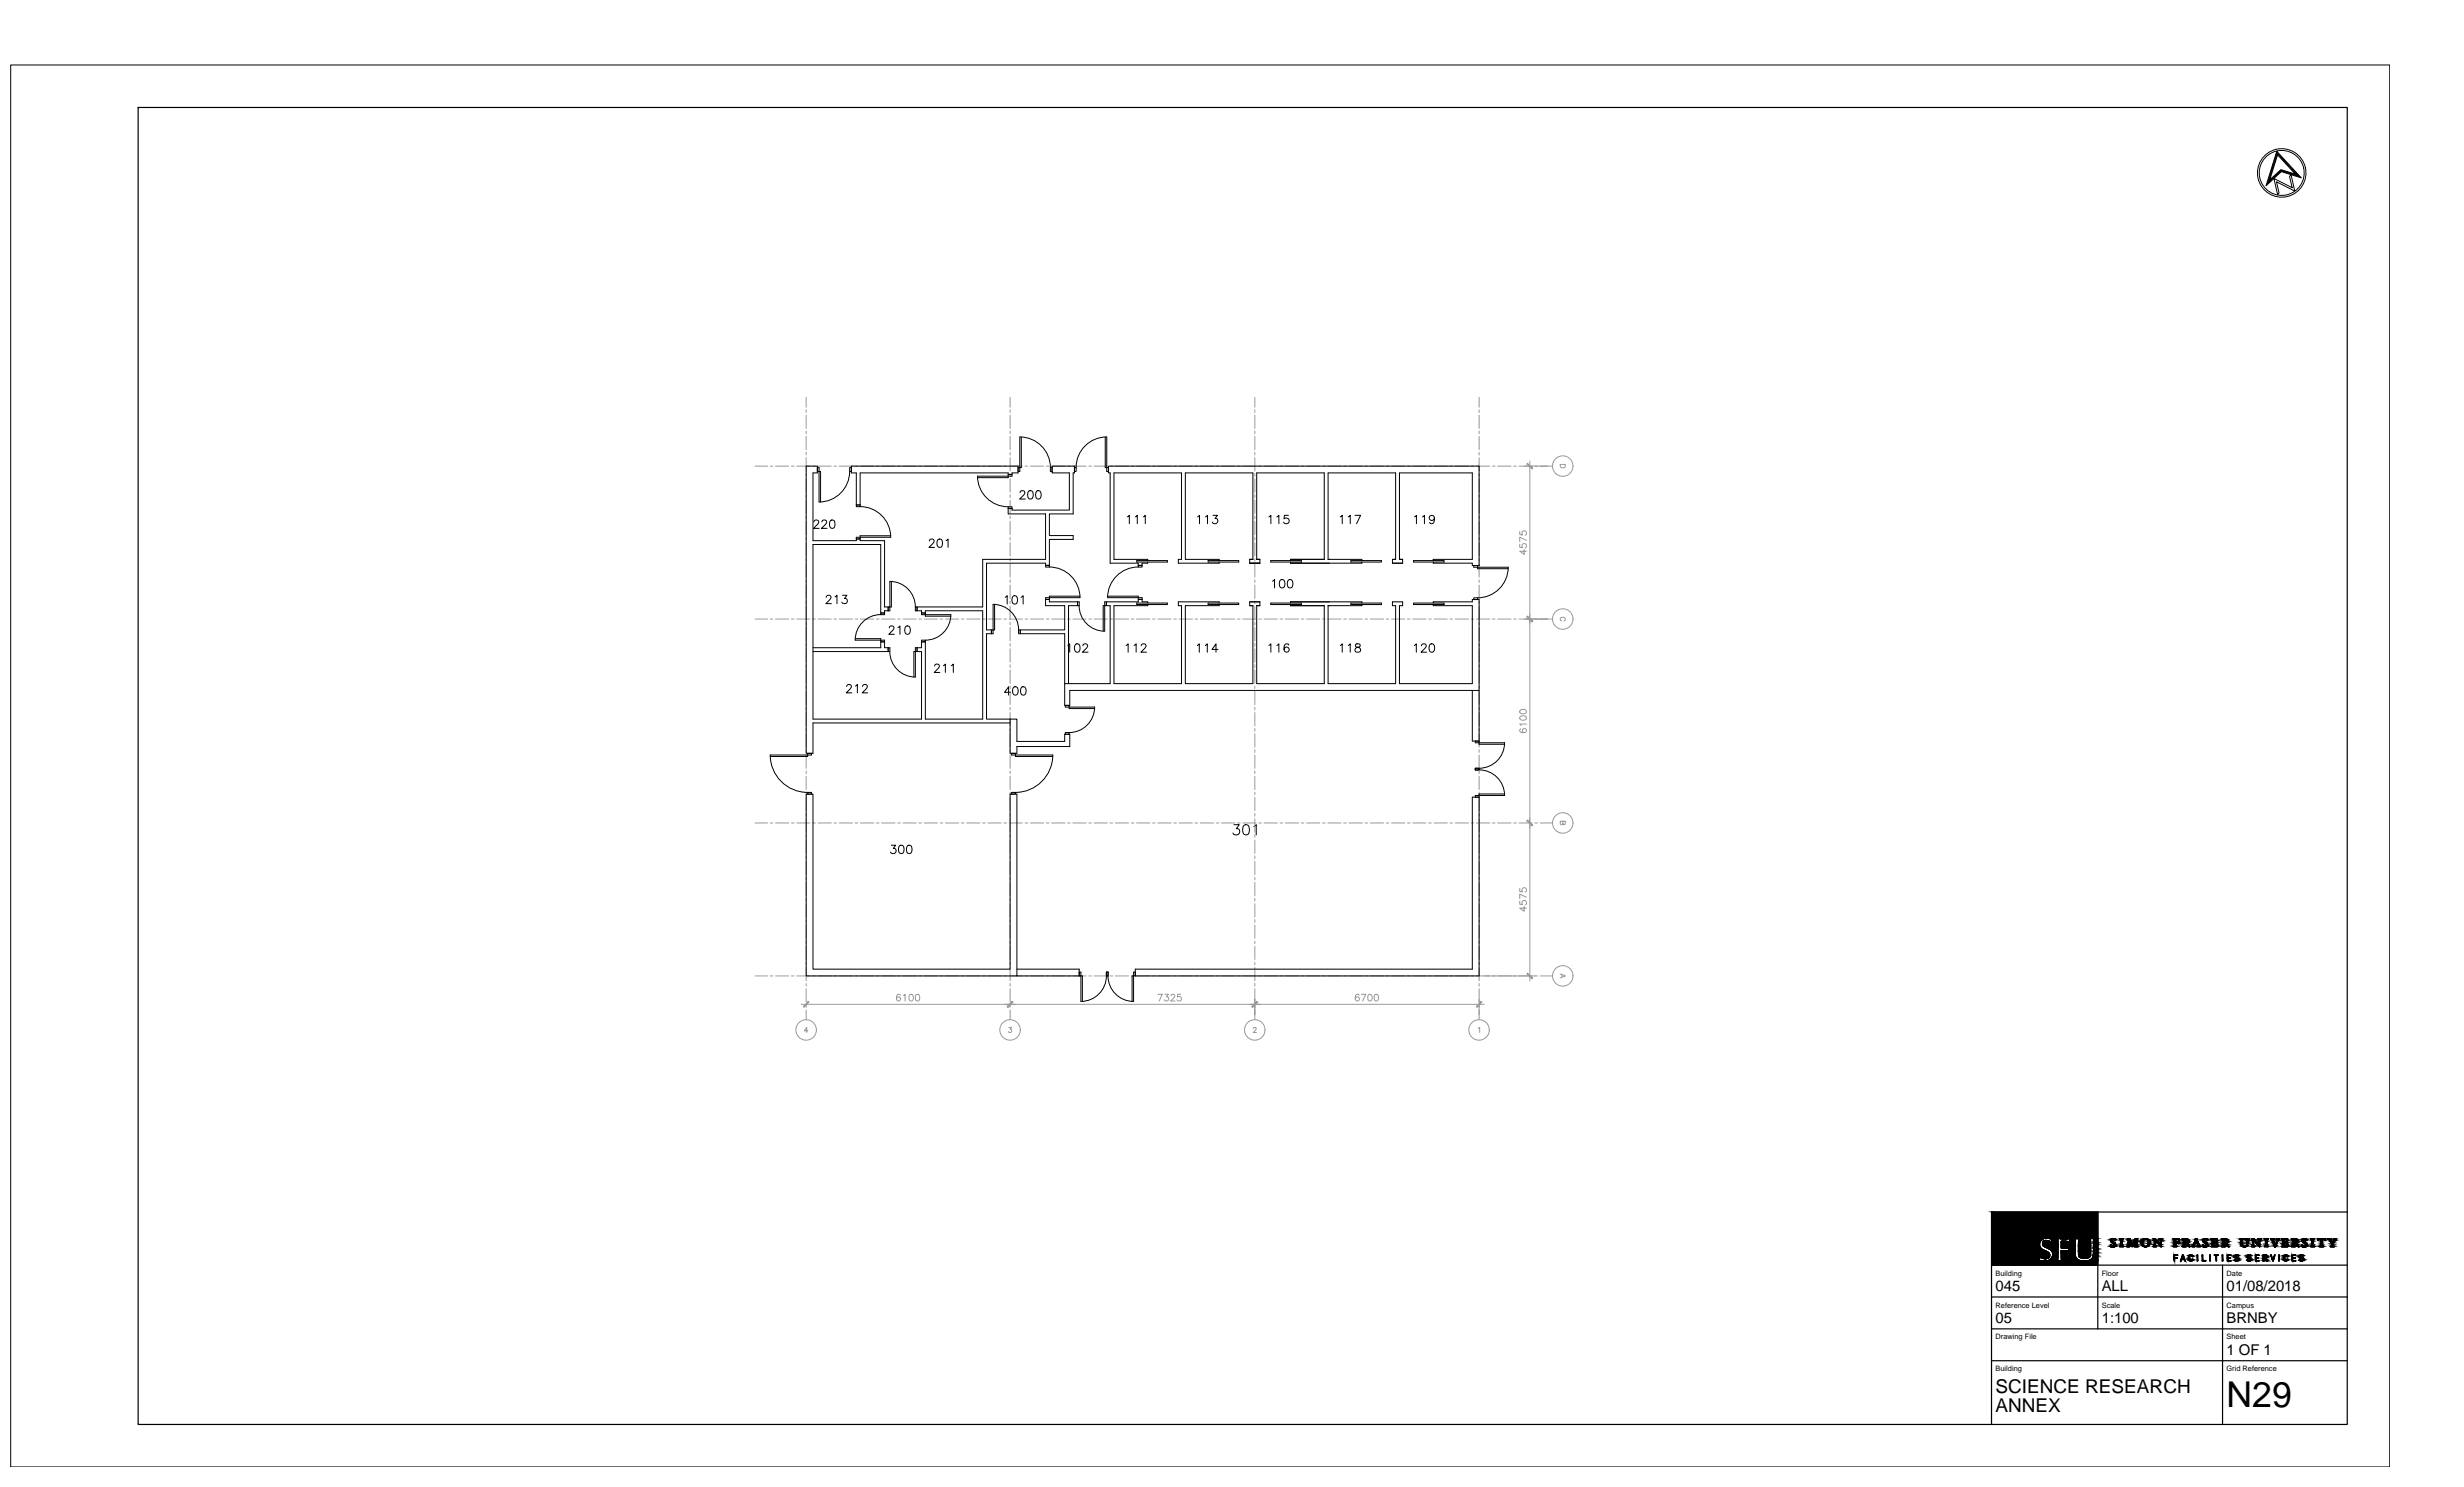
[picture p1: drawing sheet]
<svg xmlns="http://www.w3.org/2000/svg" width="737mm" height="444mm" viewBox="0 0 737 444" stroke-linecap="round" stroke-linejoin="round" font-family="sans-serif">
<defs><g id="words">
<text font-size="10.6" x="665.6" y="420.5">N29</text>
<g font-size="5.7">
<text x="596.6" y="416.3">SCIENCE RESEARCH</text>
<text x="596.6" y="422">ANNEX</text>
</g>
<g font-size="4.4">
<text x="596.6" y="386">045</text>
<text x="628.3" y="386">ALL</text>
<text x="665.6" y="386">01/08/2018</text>
<text x="596.6" y="395.6">05</text>
<text x="628.3" y="395.6">1:100</text>
<text x="665.6" y="395.6">BRNBY</text>
<text x="665.6" y="404.9">1 OF 1</text>
</g>
<g font-size="2.2">
<text x="596.6" y="381.4">Building</text>
<text x="628.3" y="381.4">Floor</text>
<text x="665.6" y="381.4">Date</text>
<text x="596.6" y="390.9">Reference Level</text>
<text x="628.3" y="390.9">Scale</text>
<text x="665.6" y="390.9">Campus</text>
<text x="596.6" y="400.4">Drawing File</text>
<text x="665.6" y="400.4">Sheet</text>
<text x="596.6" y="409.9">Building</text>
<text x="665.6" y="409.9">Grid Reference</text>
</g>
</g></defs>
<!-- layer: FP045_1 Data|RM$TXT -->
<g fill="none" stroke="#000" stroke-width=".3">
<path d="M243.3 156l.5-.6 .8 .3a.77 .77 0 0 1-.2 1.1l-1.2 1.1h1.7M245.7 156l.5-.6h.5l.4 .5-.3 .9-1.2 1.1h1.6M248.3 155.6a.8 .8 0 0 1 1.2 .3l.1 .6a1.11 1.11 0 0 1-.7 1.4h-.2a1.6 1.6 0 0 1-.4-2.3zM304.9 147.3l.5-.6 .7 .1 .3 .3-.4 .9-1.2 1.2h1.7M307.6 146.8a.83 .83 0 0 1 1.2 .3 1.17 1.17 0 0 1 .1 1.4 1.17 1.17 0 0 1-1.3 .5 1.93 1.93 0 0 1 0-2.2zM309.9 146.8a.83 .83 0 0 1 1.2 .3 1.17 1.17 0 0 1 .1 1.4 1.17 1.17 0 0 1-1.3 .5 1.93 1.93 0 0 1 0-2.2zM337 154.5l.6-.5v2.5M339.4 154.5l.6-.5v2.5M341.8 154.5l.6-.5v2.5M358 154.5l.6-.5v2.5M360.4 154.5l.6-.5v2.5M362.6 154h1.3l-.7 1a.83 .83 0 0 1 .6 1.3 .83 .83 0 0 1-1.4-.2"/>
<path d="M379.3 154.5l.6-.5v2.5M381.7 154.5l.6-.5v2.5M385.2 154h-1.2l-.1 1.1a.88 .88 0 0 1 1.3 0 .88 .88 0 0 1-.2 1.3 .88 .88 0 0 1-1.3-.3M400.7 154.5l.6-.5v2.5M403 154.5l.6-.5v2.5M405.1 154h1.6l-1.1 2.5M422.8 154.5l.6-.5v2.5M425.2 154.5l.6-.5v2.5M428.8 154.9a.78 .78 0 0 1-1 .7 .78 .78 0 0 1-.4-1.3 .78 .78 0 0 1 1.3 .1 1.33 1.33 0 0 1-.8 2.1l-.5-.3M247 178.5l.2-.4 .7-.2 .4 .3 .1 .5-1.5 1.7h1.6M249.6 178.4l.6-.5v2.5M251.9 177.9h1.3l-.7 1a.83 .83 0 0 1 .6 1.3 .83 .83 0 0 1-1.4-.2"/>
<path d="M277.8 161.7l.5-.6 .7 .1 .3 .4-.4 .8-1.2 1.2h1.7M280.5 161.2a.83 .83 0 0 1 1.1 .4l.1 .6a1.07 1.07 0 0 1-.9 1.4 1.62 1.62 0 0 1-.3-2.4zM282.8 161.6l.6-.5v2.5M300.5 178.6l.6-.5v2.5M302.9 178.2a.79 .79 0 0 1 1.2 .4 1.17 1.17 0 0 1 .1 1.3 1.17 1.17 0 0 1-1.3 .6 1.93 1.93 0 0 1 0-2.3zM305.3 178.6l.6-.5v2.5M380.4 173.7l.6-.5v2.5M382.8 173.4a.82 .82 0 0 1 1.2 .3 1.25 1.25 0 0 1-.8 2 1.58 1.58 0 0 1-.4-2.3zM385.2 173.4a.79 .79 0 0 1 1.2 .3 1.17 1.17 0 0 1 .1 1.4 1.17 1.17 0 0 1-1.3 .5 1.93 1.93 0 0 1 0-2.2zM265.8 187.7l.5-.6 .8 .2a.77 .77 0 0 1-.2 1.1l-1.2 1.2h1.7M268.4 187.6l.6-.5v2.5M270.8 187.2a.8 .8 0 0 1 1.2 .4 1.26 1.26 0 0 1-.8 2 1.58 1.58 0 0 1-.4-2.4z"/>
<path d="M279.4 199.1l.2-.5 .8-.1 .3 .3 .1 .4-1.5 1.8h1.6M282 199l.6-.5v2.5M284.4 199l.6-.5v2.5M319.2 192.9l.6-.4v2.5M321.6 192.6a.86 .86 0 0 1 1.2 .3 1.27 1.27 0 0 1-.9 2.1 1.6 1.6 0 0 1-.3-2.4zM323.7 193.1l.5-.6 .8 .2a.77 .77 0 0 1-.2 1.1l-1.2 1.2h1.7M336.7 192.9l.5-.4v2.5M339 192.9l.6-.4v2.5M341.2 193.1l.5-.6 .8 .2a.77 .77 0 0 1-.3 1.1l-1.1 1.2h1.6M357.9 192.9l.6-.4v2.5M360.3 192.9l.6-.4v2.5M364.1 194.1h-1.8l1.2-1.6v2.5"/>
<path d="M379.3 192.9l.6-.4v2.5M381.7 192.9l.6-.4v2.5M385.3 192.8a.73 .73 0 0 0-1.1-.2 1.44 1.44 0 0 0 .5 2.4 .77 .77 0 0 0 .7-.8 .77 .77 0 0 0-.8-.8 .77 .77 0 0 0-.7 .7M400.7 192.9l.6-.4v2.5M403 192.9l.6-.4v2.5M405.3 192.6a.53 .53 0 0 0 .3 .8 .9 .9 0 0 1 1 .4 .9 .9 0 0 1-.1 1l-.8 .2a.72 .72 0 0 1-.7-.8 .72 .72 0 0 1 .8-.7l.5-.1a.53 .53 0 0 0 .2-.8zM422.8 192.9l.6-.4v2.5M424.9 193.1l.5-.6 .7 .1 .3 .3-.4 .9-1.2 1.2h1.7M427.5 192.6a.85 .85 0 0 1 1.3 .3 1.27 1.27 0 0 1-.9 2.1 1.64 1.64 0 0 1-.4-2.4zM253.1 205.2l.2-.5 .7-.1 .4 .3 .1 .4-1.5 1.8h1.6M255.7 205.1l.6-.5v2.5M257.9 205.2l.2-.5 .7-.1 .4 .3 .1 .4-1.6 1.8h1.7"/>
<path d="M302.1 207h-1.8l1.2-1.7v2.5M303.1 205.4a.83 .83 0 0 1 1.1 .4 1.17 1.17 0 0 1 .2 1.3 1.17 1.17 0 0 1-1.3 .6 1.93 1.93 0 0 1 0-2.3zM305.4 205.4a.83 .83 0 0 1 1.2 .4 1.17 1.17 0 0 1 .1 1.3 1.17 1.17 0 0 1-1.3 .6 1.93 1.93 0 0 1 0-2.3zM266.4 252.7h1.4l-.7 .9a.83 .83 0 0 1 .6 1.4 .83 .83 0 0 1-1.5-.3M269 252.8a.8 .8 0 0 1 1.2 .3l.1 .6a1.11 1.11 0 0 1-.7 1.5h-.3a1.6 1.6 0 0 1-.3-2.4zM271.3 252.8a.8 .8 0 0 1 1.2 .3 1.26 1.26 0 0 1-.8 2.1 1.58 1.58 0 0 1-.4-2.4zM368.9 246.5h1.6l-.9 1.2a1.02 1.02 0 0 1 .9 1.4 1.02 1.02 0 0 1-1.6 .3l-.3-.4M371.9 246.7a.97 .97 0 0 1 1.5 .4 2.51 2.51 0 0 1-.3 2.3 1 1 0 0 1-1.5-.4 2.49 2.49 0 0 1 .3-2.3zM374.8 247.1l.7-.6v3.1"/>
</g>
<!-- layer: FP045_1|SGR -->
<g fill="none" stroke="#989898" stroke-width=".3">
<path d="M241 118.8v2.9M302 118.8v2.9M375.1 118.8v2.9M442.2 118.8v2.9M225.7 139.3h3.7M230.3 139.3h.7M231.8 139.3h4M236.6 139.3h.8M238.2 139.3h3.9M241 122.5v.8M241 124.1v4M241 128.9v.8"/>
<path d="M241 130.4v4M241 135.2v.8M241 136.8v4M243 139.3h.7M244.5 139.3h4M249.3 139.3h.8M250.9 139.3h3.9M255.7 139.3h.7M257.2 139.3h4M262 139.3h.8M263.6 139.3h3.9M268.4 139.3h.7"/>
<path d="M269.9 139.3h4M274.7 139.3h.8M276.3 139.3h3.9M281.1 139.3h.7M282.6 139.3h4M287.4 139.3h.8M289 139.3h3.9M293.8 139.3h.7M295.3 139.3h4M300.1 139.3h.8M301.7 139.3h3.9M302 122.5v.8"/>
<path d="M302 124.1v4M302 128.9v.8M302 130.4v4M302 135.2v.8M302 136.8v4M306.5 139.3h.7M308 139.3h4M312.8 139.3h.8M314.4 139.3h3.9M319.2 139.3h.7M320.7 139.3h4M325.5 139.3h.8"/>
<path d="M327.1 139.3h3.9M331.9 139.3h.7M333.4 139.3h4M338.2 139.3h.8M339.8 139.3h3.9M344.6 139.3h.7M346.1 139.3h4M350.9 139.3h.8M352.5 139.3h3.9M357.3 139.3h.7M358.8 139.3h4M363.6 139.3h.8"/>
<path d="M365.2 139.3h3.9M370 139.3h.7M371.5 139.3h4M375.1 122.5v.8M375.1 124.1v4M375.1 128.9v.8M375.1 130.4v4M375.1 135.2v.8M375.1 136.8v4M376.3 139.3h.8M377.9 139.3h3.9M382.7 139.3h.7"/>
<path d="M384.2 139.3h4M389 139.3h.8M390.6 139.3h3.9M395.4 139.3h.7M396.9 139.3h4M401.7 139.3h.8M403.3 139.3h3.9M408.1 139.3h.7M409.6 139.3h4M414.4 139.3h.8M416 139.3h3.9M420.8 139.3h.7"/>
<path d="M422.3 139.3h4M427.1 139.3h.8M428.7 139.3h3.9M433.5 139.3h.7M435 139.3h4M439.8 139.3h.8M441.4 139.3h3.9M442.2 122.5v.8M442.2 124.1v4M442.2 128.9v.8M442.2 130.4v4M442.2 135.2v.8"/>
<path d="M442.2 136.8v4M446.2 139.3h.7M447.7 139.3h4M452.5 139.3h.8M454.1 139.3h3.9M458.9 139.3h.7M460.4 139.3h3.7M241 141.6v.8M241 143.1v4M241 147.9v.8M241 149.5v4M241 154.3v.8"/>
<path d="M241 155.8v4M302 141.6v.8M302 143.1v4M302 147.9v.8M302 149.5v4M302 154.3v.8M302 155.8v4M375.1 141.6v.8M375.1 143.1v4M375.1 147.9v.8M375.1 149.5v4M375.1 154.3v.8"/>
<path d="M375.1 155.8v4M442.2 141.6v.8M442.2 143.1v4M442.2 147.9v.8M442.2 149.5v4M442.2 154.3v.8M442.2 155.8v4M241 160.6v.8M241 162.2v4M241 167v.8M241 168.5v4M241 173.3v.8"/>
<path d="M241 174.9v4M241 179.7v.8M302 160.6v.8M302 162.2v4M302 167v.8M302 168.5v4M302 173.3v.8M302 174.9v4M302 179.7v.8M375.1 160.6v.8M375.1 162.2v4M375.1 167v.8"/>
<path d="M375.1 168.5v4M375.1 173.3v.8M375.1 174.9v4M375.1 179.7v.8M442.2 160.6v.8M442.2 162.2v4M442.2 167v.8M442.2 168.5v4M442.2 173.3v.8M442.2 174.9v4M442.2 179.7v.8M225.7 185.1h3.7"/>
<path d="M230.3 185.1h.7M231.8 185.1h4M236.6 185.1h.8M238.2 185.1h3.9M241 181.2v4M241 186v.8M241 187.6v4M241 192.4v.8M241 193.9v4M241 198.7v.8M243 185.1h.7M244.5 185.1h4"/>
<path d="M249.3 185.1h.8M250.9 185.1h3.9M255.7 185.1h.7M257.2 185.1h4M262 185.1h.8M263.6 185.1h3.9M268.4 185.1h.7M269.9 185.1h4M274.7 185.1h.8M276.3 185.1h3.9M281.1 185.1h.7M282.6 185.1h4"/>
<path d="M287.4 185.1h.8M289 185.1h3.9M293.8 185.1h.7M295.3 185.1h4M300.1 185.1h.8M301.7 185.1h3.9M302 181.2v4M302 186v.8M302 187.6v4M302 192.4v.8M302 193.9v4M302 198.7v.8"/>
<path d="M306.5 185.1h.7M308 185.1h4M312.8 185.1h.8M314.4 185.1h3.9M319.2 185.1h.7M320.7 185.1h4M325.5 185.1h.8M327.1 185.1h3.9M331.9 185.1h.7M333.4 185.1h4M338.2 185.1h.8M339.8 185.1h3.9"/>
<path d="M344.6 185.1h.7M346.1 185.1h4M350.9 185.1h.8M352.5 185.1h3.9M357.3 185.1h.7M358.8 185.1h4M363.6 185.1h.8M365.2 185.1h3.9M370 185.1h.7M371.5 185.1h4M375.1 181.2v4M375.1 186v.8"/>
<path d="M375.1 187.6v4M375.1 192.4v.8M375.1 193.9v4M375.1 198.7v.8M376.3 185.1h.8M377.9 185.1h3.9M382.7 185.1h.7M384.2 185.1h4M389 185.1h.8M390.6 185.1h3.9M395.4 185.1h.7M396.9 185.1h4"/>
<path d="M401.7 185.1h.8M403.3 185.1h3.9M408.1 185.1h.7M409.6 185.1h4M414.4 185.1h.8M416 185.1h3.9M420.8 185.1h.7M422.3 185.1h4M427.1 185.1h.8M428.7 185.1h3.9M433.5 185.1h.7M435 185.1h4"/>
<path d="M439.8 185.1h.8M441.4 185.1h3.9M442.2 181.2v4M442.2 186v.8M442.2 187.6v4M442.2 192.4v.8M442.2 193.9v4M442.2 198.7v.8M446.2 185.1h.7M447.7 185.1h4M452.5 185.1h.8M454.1 185.1h3.9"/>
<path d="M458.9 185.1h.7M460.4 185.1h3.7M241 200.3v4M241 205.1v.8M241 206.6v4M241 211.4v.8M241 213v4M241 217.8v.8M241 219.3v4M302 200.3v4M302 205.1v.8M302 206.6v4"/>
<path d="M302 211.4v.8M302 213v4M302 217.8v.8M302 219.3v4M375.1 200.3v4M375.1 205.1v.8M375.1 206.6v4M375.1 211.4v.8M375.1 213v4M375.1 217.8v.8M375.1 219.3v4M442.2 200.3v4"/>
<path d="M442.2 205.1v.8M442.2 206.6v4M442.2 211.4v.8M442.2 213v4M442.2 217.8v.8M442.2 219.3v4M241 224.1v.8M241 225.7v4M241 230.5v.8M241 232v4M241 236.8v.8M241 238.4v4"/>
<path d="M302 224.1v.8M302 225.7v4M302 230.5v.8M302 232v4M302 236.8v.8M302 238.4v4M375.1 224.1v.8M375.1 225.7v4M375.1 230.5v.8M375.1 232v4M375.1 236.8v.8M375.1 238.4v4"/>
<path d="M442.2 224.1v.8M442.2 225.7v4M442.2 230.5v.8M442.2 232v4M442.2 236.8v.8M442.2 238.4v4M225.7 246h3.7M230.3 246h.7M231.8 246h4M236.6 246h.8M238.2 246h3.9M241 243.2v.8"/>
<path d="M241 244.7v4M241 249.5v.8M241 251.1v4M241 255.9v.8M241 257.4v4M243 246h.7M244.5 246h4M249.3 246h.8M250.9 246h3.9M255.7 246h.7M257.2 246h4M262 246h.8"/>
<path d="M263.6 246h3.9M268.4 246h.7M269.9 246h4M274.7 246h.8M276.3 246h3.9M281.1 246h.7M282.6 246h4M287.4 246h.8M289 246h3.9M293.8 246h.7M295.3 246h4M300.1 246h.8"/>
<path d="M301.7 246h3.9M302 243.2v.8M302 244.7v4M302 249.5v.8M302 251.1v4M302 255.9v.8M302 257.4v4M306.5 246h.7M308 246h4M312.8 246h.8M314.4 246h3.9M319.2 246h.7"/>
<path d="M320.7 246h4M325.5 246h.8M327.1 246h3.9M331.9 246h.7M333.4 246h4M338.2 246h.8M339.8 246h3.9M344.6 246h.7M346.1 246h4M350.9 246h.8M352.5 246h3.9M357.3 246h.7"/>
<path d="M358.8 246h4M363.6 246h.8M365.2 246h3.9M370 246h.7M371.5 246h4M375.1 243.2v.8M375.1 244.7v4M375.1 249.5v.8M375.1 251.1v4M375.1 255.9v.8M375.1 257.4v4M376.3 246h.8"/>
<path d="M377.9 246h3.9M382.7 246h.7M384.2 246h4M389 246h.8M390.6 246h3.9M395.4 246h.7M396.9 246h4M401.7 246h.8M403.3 246h3.9M408.1 246h.7M409.6 246h4M414.4 246h.8"/>
<path d="M416 246h3.9M420.8 246h.7M422.3 246h4M427.1 246h.8M428.7 246h3.9M433.5 246h.7M435 246h4M439.8 246h.8M441.4 246h3.9M442.2 243.2v.8M442.2 244.7v4M442.2 249.5v.8"/>
<path d="M442.2 251.1v4M442.2 255.9v.8M442.2 257.4v4M446.2 246h.7M447.7 246h4M452.5 246h.8M454.1 246h3.9M458.9 246h.7M460.4 246h3.7M241 262.2v.8M241 263.8v4M241 268.6v.8"/>
<path d="M241 270.2v3.9M241 274.9v.8M241 276.5v4M302 262.2v.8M302 263.8v4M302 268.6v.8M302 270.2v3.9M302 274.9v.8M302 276.5v4M375.1 262.2v.8M375.1 263.8v4M375.1 268.6v.8"/>
<path d="M375.1 270.2v3.9M375.1 274.9v.8M375.1 276.5v4M442.2 262.2v.8M442.2 263.8v4M442.2 268.6v.8M442.2 270.2v3.9M442.2 274.9v.8M442.2 276.5v4M225.7 291.7h3.7M230.3 291.7h.7M231.8 291.7h4"/>
<path d="M236.6 291.7h.8M238.2 291.7h3.9M241 281.3v.8M241 282.9v3.9M241 287.6v.8M241 289.2v4M241 294v.8M241 295.6v3.9M243 291.7h.7M244.5 291.7h4M249.3 291.7h.8M250.9 291.7h3.9"/>
<path d="M255.7 291.7h.7M257.2 291.7h4M262 291.7h.8M263.6 291.7h3.9M268.4 291.7h.7M269.9 291.7h4M274.7 291.7h.8M276.3 291.7h3.9M281.1 291.7h.7M282.6 291.7h4M287.4 291.7h.8M289 291.7h3.9"/>
<path d="M293.8 291.7h.7M295.3 291.7h4M300.1 291.7h.8M301.7 291.7h3.9M302 281.3v.8M302 282.9v3.9M302 287.6v.8M302 289.2v4M302 294v.8M302 295.6v3.9M306.5 291.7h.7M308 291.7h4"/>
<path d="M312.8 291.7h.8M314.4 291.7h3.9M319.2 291.7h.7M320.7 291.7h4M325.5 291.7h.8M327.1 291.7h3.9M331.9 291.7h.7M333.4 291.7h4M338.2 291.7h.8M339.8 291.7h3.9M344.6 291.7h.7M346.1 291.7h4"/>
<path d="M350.9 291.7h.8M352.5 291.7h3.9M357.3 291.7h.7M358.8 291.7h4M363.6 291.7h.8M365.2 291.7h3.9M370 291.7h.7M371.5 291.7h4M375.1 281.3v.8M375.1 282.9v3.9M375.1 287.6v.8M375.1 289.2v4"/>
<path d="M375.1 294v.8M375.1 295.6v3.9M376.3 291.7h.8M377.9 291.7h3.9M382.7 291.7h.7M384.2 291.7h4M389 291.7h.8M390.6 291.7h3.9M395.4 291.7h.7M396.9 291.7h4M401.7 291.7h.8M403.3 291.7h3.9"/>
<path d="M408.1 291.7h.7M409.6 291.7h4M414.4 291.7h.8M416 291.7h3.9M420.8 291.7h.7M422.3 291.7h4M427.1 291.7h.8M428.7 291.7h3.9M433.5 291.7h.7M435 291.7h4M439.8 291.7h.8M441.4 291.7h3.9"/>
<path d="M442.2 281.3v.8M442.2 282.9v3.9M442.2 287.6v.8M442.2 289.2v4M442.2 294v.8M442.2 295.6v3.9M446.2 291.7h.7M447.7 291.7h4M452.5 291.7h.8M454.1 291.7h3.9M458.9 291.7h.7M460.4 291.7h3.7"/>
<path d="M241 300.3v.8M241 301.9v2.9M302 300.3v.8M302 301.9v2.9M375.1 300.3v.8M375.1 301.9v2.9M442.2 300.3v.8M442.2 301.9v2.9"/>
</g>
<!-- layer: FP045_1|SGRID -->
<g fill="none" stroke="#989898" stroke-width=".3">
<path d="M466.4 138.8h1.6v.5a.82 .82 0 0 1-.8 .6 .82 .82 0 0 1-.8-.6zM466.8 185.6a.57 .57 0 0 1-.4-.6 .57 .57 0 0 1 .6-.5h.4a.57 .57 0 0 1 .6 .5 .57 .57 0 0 1-.4 .6M467.2 245.5l.1 .9 .5 .1 .2-1h-1.6l.2 1h.5l.1-.3M466.4 291.2l1.6 .5-1.6 .6M466.9 291.4v.7M241.5 308.1h-1l.7-1v1.5M301.6 307.1h.8l-.4 .6a.51 .51 0 0 1 .3 .8 .51 .51 0 0 1-.8-.2M374.7 307.5l.3-.4 .5 .3-.9 1.2h1M442 307.4l.3-.3v1.5"/>
<circle cx="467.2" cy="139.3" r="3.1"/>
<circle cx="467.2" cy="185" r="3.1"/>
<circle cx="467.2" cy="246" r="3.1"/>
<circle cx="467.2" cy="291.7" r="3.1"/>
<circle cx="241" cy="307.9" r="3.1"/>
<circle cx="302" cy="307.9" r="3.1"/>
<circle cx="375.1" cy="307.9" r="3.1"/>
<circle cx="442.2" cy="307.9" r="3.1"/>
</g>
<!-- layer: FP045_1|SGRDI -->
<g fill="none" stroke="#989898" stroke-width=".3">
<path d="M455.8 139.3h6.8M457.3 137.8v155.4M454.3 158.9v.9l.9 .1a.7 .7 0 0 1 0-1.1 .7 .7 0 0 1 1 .2 .7 .7 0 0 1-.2 1M454.3 162.7v.9l.9 .1a.7 .7 0 0 1 0-1 .7 .7 0 0 1 1 .1 .7 .7 0 0 1-.2 1M455.7 164.3v1.4l-1.4-.9h2M456.3 161.5l-2-.9v1.3M455.8 185.1h6.8M454.4 214.2l.8-.2a.89 .89 0 0 1 1.1 .5 1.04 1.04 0 0 1-1 .8 1.04 1.04 0 0 1-1-.8zM454.4 212.3l.8-.2a.89 .89 0 0 1 1.1 .5 1.04 1.04 0 0 1-1 .8 1.04 1.04 0 0 1-1-.8zM454.6 217.9l-.2 .1a.64 .64 0 0 0 .3 .9h1.3a.62 .62 0 0 0 .1-1 .62 .62 0 0 0-.9 .2 .62 .62 0 0 0 .5 .9M456.3 216.4h-2l.4 .5M454.3 269.4v.9l.9 .1a.7 .7 0 0 1 0-1.1 .7 .7 0 0 1 1 .2 .7 .7 0 0 1-.2 1"/>
<path d="M454.3 265.5v1l.9 .1a.7 .7 0 0 1 0-1.1 .7 .7 0 0 1 1 .2 .7 .7 0 0 1-.2 1M455.7 271v1.4l-1.4-.9h2M456.3 268.2l-2-.9v1.3M269.1 297.5l-.1-.2a.63 .63 0 0 0-.9 .3 .97 .97 0 0 0 .6 1.6 .62 .62 0 0 0 .5-.6 .62 .62 0 0 0-.6-.6 .62 .62 0 0 0-.6 .5M270.1 297.6l.5-.4v2M272 297.3a.63 .63 0 0 1 .9 .3l.2 .5a.87 .87 0 0 1-.8 1.1 1.29 1.29 0 0 1-.3-1.9zM273.9 297.3a.63 .63 0 0 1 .9 .3l.2 .5a.87 .87 0 0 1-.8 1.1 1.29 1.29 0 0 1-.3-1.9zM346.1 297.2h1.4l-1 2M348.2 297.2h1.1l-.6 .8a.67 .67 0 0 1 .5 1.1 .67 .67 0 0 1-1.2-.3M350.1 297.7l.3-.5h.4l.4 .4-.3 .7-1 .9h1.4M353 297.2h-1v.9a.7 .7 0 0 1 1 0 .7 .7 0 0 1-.1 1 .7 .7 0 0 1-1-.3M375.1 298.7v4.6"/>
<path d="M406.3 297.5l-.1-.2a.63 .63 0 0 0-.9 .3 .97 .97 0 0 0 .5 1.6 .62 .62 0 0 0 .6-.6 .62 .62 0 0 0-.6-.6 .62 .62 0 0 0-.6 .5M407 297.2h1.3l-.9 2M409.2 297.3a.63 .63 0 0 1 .9 .3l.1 .5a.87 .87 0 0 1-.8 1.1 1.29 1.29 0 0 1-.2-1.9zM411.1 297.3a.63 .63 0 0 1 .9 .3l.1 .5a.87 .87 0 0 1-.7 1.1 1.29 1.29 0 0 1-.3-1.9zM442.2 298.7v4.6M443.7 291.7h15.1M239.5 300.2h204.2"/>
</g>
<!-- layer: FP045_1 Data|X-REF1 -->
<g fill="#989898" stroke="#989898" stroke-width=".3">
<path d="M456.5 138.7l1.5 1.5 .2-.2zM456.6 138.5l1.6 1.5-1.7-1.3z"/>
<path d="M456.6 184.2l-.1 .2 1.7 1.3zM456.5 184.4l1.7 1.3-.2 .2z"/>
<path d="M456.5 184.4l1.5 1.5 .2-.2zM456.6 184.2l1.6 1.5-1.7-1.3z"/>
<path d="M456.6 245.2l-.1 .2 1.7 1.3zM456.5 245.4l1.7 1.3-.2 .1z"/>
<path d="M456.5 245.4l1.5 1.4 .2-.1zM456.6 245.2l1.6 1.5-1.7-1.3z"/>
<path d="M456.6 290.9l-.1 .2 1.7 1.3zM456.5 291.1l1.7 1.3-.2 .2z"/>
<path d="M442.8 299.4l-1.5 1.5 .2 .1zM442.8 299.4l.2 .1-1.5 1.5z"/>
<path d="M375.8 299.4l-1.4 1.6 1.5-1.5zM375.8 299.4l-1.4 1.6-.1-.1z"/>
<path d="M374.3 300.9l.1 .1 1.4-1.6zM375.8 299.4l.1 .1-1.5 1.5z"/>
<path d="M302.6 299.4l-1.3 1.6 1.5-1.5zM302.6 299.4l-1.3 1.6-.2-.1z"/>
<path d="M301.1 300.9l.2 .1 1.3-1.6zM302.6 299.4l.2 .1-1.5 1.5z"/>
<path d="M241.7 299.4l-1.4 1.6 1.5-1.5zM241.7 299.4l-1.4 1.6-.1-.1z"/>
</g>
<!-- layer: FP045_1|AWAFU -->
<g fill="none" stroke="#000" stroke-width=".3">
<path d="M256 141.4h-1.5v-2.1h49.9v2.1h-1.9M257.1 141.4h44.3M319.7 141.4h-5.2v-2.1h6.7v2.1h-.4M331.9 141.4h-.5v-2.1h110.8v29.8h-2.1v-.7M333 141.4h20.2M354.4 141.4h20.1M375.7 141.4h20.2M397 141.4h20.2M418.4 141.4h21.7v25.8M243 161.6v-20.2h1.3v-2.1h-3.3v85.9h2v-9.1M243 162.8v52.2M440.1 179.9v-.7h2.1v42.3h-2.1v-15.1"/>
<path d="M440.1 181.1v23.3h-21.7M302 215h2v6.6h14.3v-2.1h1.5v3.7h-15.8v2h-2zM331.9 204.4h-13.6v6.5h1.5v-4.5h122.4M333 204.4h20.2M354.4 204.4h20.1M375.7 204.4h20.2M397 204.4h20.2M241 237.4h2v52.3h59v-52.3h2v54.3h-63zM304 289.7h18.6v2h-18.6M339.4 289.7h100.7v-51.4h2.1v53.4h-102.8z"/>
</g>
<!-- layer: FP045_1|AWA -->
<g fill="none" stroke="#000" stroke-width=".3">
<path d="M256 141.4v9.6h1.1v-9.6M301.4 141.4v.4h1.1v-.4M319.7 141.4v11.1h-17.2v-.5h-1.1v1.6h11.2v13.6h-18.8v14.2h-19.6v1.2h1.3v.6h1.1v-.6h17.2v32.4h-17.2v-23.1h-1.1v1.7h-1.3v1.2h1.3v20.2h-32.5M320.8 141.4v12.2h-7.1v6.5h7.1v1.1h-7.1v7.8h-1.1v-.6h-17.7v19.9h1.5v1.1h-1.5v25.6h7.1M331.9 141.4v27h8.4v.6h1.1v-.6h1.7v-.4M333 141.4v25.8h10.1v.4M353.2 141.4v25.8h-.9v1.2h12.1v-.4M354.4 141.4v25.8h10v.4M374.5 141.4v25.8h-.9v1.2h3v-1.2h-.9M375.7 141.4v25.8M395.9 141.4v25.8h-10.1v.4M397 141.4v25.8h10.1v.4"/>
<path d="M417.2 141.4v25.8h-.9v1.2h3v-1.2h-.9v-25.8M243 161.6h13v-.5h1.1v.5h7.3v19.8h1.1v1.2h-1.1v.6h-1.1v-20.4h-20.3M375.7 167.2h.9M385.8 168v.4h21.3v-.4M428.5 168v.4h11.6M440.1 167.2h-11.6v.4M440.1 179.9h-11.6v.4M243 193.6h20.3v-1.7h1.1v1.7h1.1v1.2h-22.5M343.1 180.3v-.4h-1.7v-.7h-1.1v.7h-9.5v1.2h1.1v23.3M343.1 180.7v.4h-10.1v23.3M364.4 180.3v-.4h-12.1v1.2h.9v23.3M364.4 180.7v.4h-10v23.3"/>
<path d="M385.8 180.7v.4h10.1v23.3M385.8 180.3v-.4h21.3v.4M407.1 180.7v.4h-10.1v23.3M428.5 180.7v.4h11.6M243 216.1h59M318.3 204.4v-15h-13.3v-1.1h13.3v-7.2h-5.7v-1.9h1.1v.7h8.4v1.2h-2.7v23.3M374.5 204.4v-23.3h-.9v-1.2h3v1.2h-.9v23.3M417.2 204.4v-23.3h-.9v-1.2h3v1.2h-.9v23.3"/>
</g>
<!-- layer: FP045_1|ADO -->
<g fill="none" stroke="#000" stroke-width=".3">
<path d="M254 139.8h.5v1.1h-.5zM305.3 130.7v9.1h-.9v1.1h.5v-10.3a9.2 9.2 0 0 1 9.1 9.2M314 139.8h.5v1.1h-.5zM321.2 139.8h.5v1.1h-.5zM330.4 130.7v9.1h1v1.1h-.5l-.1-10.3a9.2 9.2 0 0 0-9.1 9.2M254 140.9a9.2 9.2 0 0 1-9.2 9.2l.1-10.3h-.6v1.1h1v9.2M256 151h1.1v.5h-1.1zM257.1 151.4a9.2 9.2 0 0 1 9.2 9.2h-10.3v.5h1.1v-.9h9.2M292.2 142.3a9.2 9.2 0 0 0 9.2 9.2M292.2 142.3h10.3v-.5h-1.1v1h-9.2M301.4 151.5h1.1v.5h-1.1zM266 173.8a7.6 7.6 0 0 1 7.6 7.6"/>
<path d="M266 173.8v7.6h.5v-7.6M312.6 169h1.1v.5h-1.1zM313.7 169.5a9.2 9.2 0 0 1 9.2 9.2M322.1 179.9h.5v1.2h-.5zM322.8 178.2h-9.1v1h-1.1v-.5h10.3M330.2 179.9h.6v1.2h-.6zM331.1 178.2h9.2v1h1.1v-.5h-10.3M339.8 167.6h9.2v.4h-9.2zM340.3 169.5a9.2 9.2 0 0 0-9.2 9.2M340.3 169h1.1v.5h-1.1zM361.2 167.6h9.1v.4h-9.1zM379.9 167.6h9.1v.4h-9.1z"/>
<path d="M403.8 167.6h9.2v.4h-9.2zM422.6 167.6h9.1v.4h-9.1zM440.6 178.7h1.1v.5h-1.1zM450.9 170h-9.2v-.9h-1.1v.5l10.3-.1a9.2 9.2 0 0 1-9.2 9.2M263.3 183.7a7.6 7.6 0 0 0-7.6 7.7h7.6v-.5h-7.6M263.3 191.4h1.1v.5h-1.1zM263.3 183.2h1.1v.5h-1.1zM265.5 181.4h.5v1.2h-.5zM265.5 193.6h.5v1.2h-.5zM266 194.8a7.6 7.6 0 0 0 7.6 7.6v-7.6h-.4v7.6M273.6 181.4h.6v1.2h-.6zM273.6 193.6h.6v1.2h-.6z"/>
<path d="M275.5 183.2h1.1v.5h-1.1zM275.5 191.4h1.1v.5h-1.1zM284.2 183.7a7.6 7.6 0 0 1-7.6 7.7M284.2 183.7h-7.6v.5h7.6M296.4 188.3h.5v1.1h-.5zM297.3 180.7v7.6h-.4v-7.6a7.6 7.6 0 0 1 7.6 7.6M304.5 188.3h.5v1.1h-.5zM322.6 181a7.6 7.6 0 0 0 7.6 7.7v-7.6h-.4v7.6M339.8 180.3h9.2v.4h-9.2zM361.2 180.3h9.1v.4h-9.1zM379.9 180.3h9.1v.4h-9.1zM403.8 180.3h9.2v.4h-9.2z"/>
<path d="M422.6 180.3h9.1v.4h-9.1zM318.5 210.9h1.1v.5h-1.1zM318.5 219h1.1v.5h-1.1zM327.2 211.8h-7.6v-.4h7.6a7.6 7.6 0 0 1-7.6 7.6M230.3 226.1h11.1v-.9h1.2v.5h-12.3a11.2 11.2 0 0 0 11.1 11.2M241.4 236.9h1.2v.5h-1.2zM302.4 236.9h1.2v.5h-1.2zM314.7 226.1h-11.1v-.9h-1.2v.5h12.3a11.2 11.2 0 0 1-11.2 11.2M441 221.5h1.2v.5h-1.2zM441 229.7h1.2v.5h-1.2zM441 237.8h1.2v.5h-1.2zM442.2 230.1a7.6 7.6 0 0 1 7.6 7.7"/>
<path d="M449.8 222.5h-7.6v-.5h7.6a7.6 7.6 0 0 1-7.6 7.7M449.8 237.3h-7.6v.5h7.6M322.6 290.6h.5v1.1h-.5zM323.1 299.4v-7.7h.5v7.7M330.8 290.6h.5v1.1h-.5zM330.8 291.7a7.6 7.6 0 0 1-7.7 7.7M331.2 291.7a7.6 7.6 0 0 0 7.7 7.7v-7.7h-.5v7.7M338.9 290.6h.5v1.1h-.5z"/>
</g>
<!-- layer: 0 -->
<g fill="#000" stroke="#000" stroke-width=".3">
<path d="M613.4 375.8h1.8zM615.6 376.8h.2zM615.8 370.2h2.6zM616.2 370.2h2.1zM620.8 370.2h.2zM622.9 376.2h.5zM623.4 377h3.7zM625.3 370.2h.2zM631 372.6h.2zM641.3 370.2h.2zM653.1 370.3h.3zM654.9 377h.2z"/>
<path d="M656.3 370.6h.1zM658.6 372.6h.2zM664.9 370.3h.2zM668.1 376.7h.1zM668.5 377h.3zM672.2 377h.3zM677.3 376h.4zM680 372.7h.2zM683.2 377h.2zM685.8 370.3h.2zM687.4 376.7h.2zM687.8 377h.4z"/>
<path d="M688.3 372.6h.1zM694.9 370.3h.2zM697.4 371.4h.2z"/>
<path d="M595.4 375.6h14.3zM595.4 375.6h14.3z"/>
<path d="M595.4 376.6h14.2zM595.4 376.6h14.2z"/>
<path d="M595.4 376.3l14 .3 .1-.3zM595.4 376.3l14 .3h-14z"/>
<path d="M595.4 376.6l14.3 .1zM595.4 376.6l14.3 .1z"/>
<path d="M595.4 376.1l14.1 .2 .1-.2zM595.4 376.1l14.1 .2h-14.1z"/>
<path d="M595.4 375.9l14.2 .2 .1-.2zM595.4 375.9l14.2 .2h-14.2z"/>
<path d="M595.4 375.7h14.3zM595.4 375.7l14.3 .2z"/>
<path d="M609.7 375.6h3zM609.7 375.6h3z"/>
<path d="M595.4 375.6h14.3zM595.4 375.6l14.3 .1z"/>
<path d="M595.4 376.7l14.6 .1zM595.4 376.7l14.6 .1z"/>
<path d="M595.4 372l14.3 .2v-.2zM595.4 372l14.3 .2h-14.3z"/>
<path d="M595.4 372.2l14.4 .2-.1-.2zM595.4 372.2l14.4 .2h-14.4z"/>
<path d="M595.4 371.6l14.3 .4 .1-.4zM595.4 371.6l14.3 .4h-14.3z"/>
<path d="M595.4 372.4l14.4 .2v-.2zM595.4 372.4l14.4 .2h-14.4z"/>
<path d="M595.4 372.6l14.5 .2-.1-.2zM595.4 372.6l14.5 .2h-14.5z"/>
<path d="M595.4 371.3l14.4 .3 .1-.3zM595.4 371.3l14.4 .3h-14.4z"/>
<path d="M595.4 372.8l14.6 .1zM595.4 372.8l14.6 .1z"/>
<path d="M595.4 376.8l14.8 .1zM595.4 376.8l14.8 .1z"/>
<path d="M595.4 372.9l14.7 .2zM595.4 372.9l14.7 .2z"/>
<path d="M595.4 371l14.5 .3 .2-.3zM595.4 371l14.5 .3h-14.5z"/>
<path d="M595.4 373.1l14.9 .1zM595.4 373.1l14.9 .1z"/>
<path d="M595.4 376.9h15.2zM595.4 376.9h15.2z"/>
<path d="M595.4 370.7l14.7 .3 .2-.3zM595.4 370.7l14.7 .3h-14.7z"/>
<path d="M595.4 373.2l15 .2zM595.4 373.2l15 .2z"/>
<path d="M595.4 370.6h15zM595.4 370.6l14.9 .1z"/>
<path d="M595.4 373.4l15.4 .2-.4-.2zM595.4 373.4l15.4 .2h-15.4z"/>
<path d="M595.4 376.9l15.5 .1zM595.4 376.9l15.5 .1z"/>
<path d="M595.4 370.5h15.2zM595.4 370.5l15 .1z"/>
<path d="M595.4 370.3h15.4zM595.4 370.3l15.2 .2z"/>
<path d="M595.4 373.6l15.6 .1zM595.4 373.6l15.6 .1z"/>
<path d="M610.8 372.4h4.4zM610.8 372.4h4.4z"/>
<path d="M595.4 377h15.5zM595.4 377h15.5z"/>
<path d="M595.4 370.3h15.5zM595.4 370.3h15.4z"/>
<path d="M595.4 373.7l15.8 .1zM595.4 373.7l15.8 .1z"/>
<path d="M595.4 370.2h15.7zM595.4 370.2l15.5 .1z"/>
<path d="M595.4 373.8h16zM595.4 373.8h16z"/>
<path d="M595.4 377h15.8zM595.4 377h15.8z"/>
<path d="M595.4 370.2h16zM595.4 370.2h15.7z"/>
<path d="M595.4 373.8l16.1 .1zM595.4 373.8l16.1 .1z"/>
<path d="M595.4 373.9l16.3 .1zM595.4 373.9l16.3 .1z"/>
<path d="M595.4 370.2h16.2zM595.4 370.2h16z"/>
<path d="M611.6 370.8h.2zM611.5 370.8h.3z"/>
<path d="M611.2 376.3h.5zM611.2 376.3h.3z"/>
<path d="M595.4 374l16.5 .1zM595.4 374l16.5 .1z"/>
<path d="M611.1 376.3h.6zM611.1 376.3h.6z"/>
<path d="M611.5 370.8h.3zM611.4 370.8h.4z"/>
<path d="M611.4 370.8h.6zM611.3 370.8h.7z"/>
<path d="M595.4 370.1h16.4zM595.4 370.1l16.2 .1z"/>
<path d="M595.4 374.1l16.9 .2-.4-.2zM595.4 374.1l16.9 .2h-16.9z"/>
<path d="M610.9 376.2h1zM610.9 376.2l.8 .1z"/>
<path d="M611.3 370.8h.7zM611.3 370.8h.7z"/>
<path d="M611.3 370.8l.9 .1zM611.1 370.9h1.1z"/>
<path d="M610.8 376.2h1.2zM610.8 376.2h1.1z"/>
<path d="M610.7 376.2h1.4zM610.7 376.2h1.3z"/>
<path d="M612.1 376.9h3zM612.1 376.9h3z"/>
<path d="M611.1 370.9h1.1zM611.1 370.9h1.1z"/>
<path d="M611.1 370.9l1.3 .1zM611 371h1.4z"/>
<path d="M595.4 374.3l17 .2zM595.4 374.3l17 .2z"/>
<path d="M610.5 376.1h1.8zM610.5 376.1l1.6 .1z"/>
<path d="M610.4 376h1.9zM610.4 376l1.9 .1z"/>
<path d="M610.3 376h2.1zM610.3 376h2z"/>
<path d="M611 371h1.5zM611 371h1.5z"/>
<path d="M595.4 374.5l17.2 .1zM595.4 374.5l17.2 .1z"/>
<path d="M611 371h1.6zM610.9 371h1.7z"/>
<path d="M610.1 375.8l2.4 .1zM610.1 375.8l2.4 .1z"/>
<path d="M610.1 375.9h2.4zM610.1 375.9l2.3 .1z"/>
<path d="M612.6 370.2h2.5zM612.6 370.2h2.5z"/>
<path d="M595.4 374.6l17.3 .1zM595.4 374.6l17.3 .1z"/>
<path d="M609.9 375.7h2.7zM609.9 375.7l2.6 .1z"/>
<path d="M610.9 371l1.8 .1zM610.9 371l1.8 .1z"/>
<path d="M609.9 375.7h2.7zM609.9 375.7h2.7z"/>
<path d="M610.8 371.1l2 .1zM610.8 371.1l2 .1z"/>
<path d="M595.4 374.7l17.4 .2-.1-.2zM595.4 374.7l17.4 .2h-17.4z"/>
<path d="M609.7 375.6h3zM609.7 375.6l2.9 .1z"/>
<path d="M595.4 374.9l17.4 .2v-.2zM595.4 374.9l17.4 .2h-17.4z"/>
<path d="M595.4 375.4l17.3 .2 .1-.2zM595.4 375.4l17.3 .2h-17.3z"/>
<path d="M595.4 375.1l17.4 .1zM595.4 375.1l17.4 .1z"/>
<path d="M595.4 375.2h17.4zM595.4 375.2h17.4z"/>
<path d="M595.4 375.2l17.4 .2v-.2zM595.4 375.2l17.4 .2h-17.4z"/>
<path d="M610.8 371.2h2.1zM610.8 371.2h2.1z"/>
<path d="M610.8 371.2l2.2 .1zM610.8 371.2l2.2 .1z"/>
<path d="M610.7 371.3h2.4zM610.7 371.3h2.4z"/>
<path d="M610.7 371.3h2.4zM610.7 371.3h2.4z"/>
<path d="M612.4 376.8l2.7 .1zM612.1 376.9h3z"/>
<path d="M612.1 376.9h3zM612.1 376.9h3z"/>
<path d="M612.6 370.2l2.5 .1zM612.6 370.2l2.5 .1z"/>
<path d="M612.8 370.3h2.3zM612.8 370.3h2.3z"/>
<path d="M613.1 370.3l2 .1zM613.1 370.3l2 .1z"/>
<path d="M613.2 370.4l2 .1zM613.2 370.4l2 .1z"/>
<path d="M612.8 376.5l2.3 .1zM612.7 376.6h2.4z"/>
<path d="M612.7 376.6h2.4zM612.6 376.6h2.5z"/>
<path d="M612.6 376.6h2.5zM612.4 376.8h2.7z"/>
<path d="M613.5 370.5h1.7zM613.5 370.5h1.7z"/>
<path d="M613.4 370.5l1.8 .1zM613.4 370.5l1.8 .1z"/>
<path d="M613.4 370.6l1.8 .1zM613.4 370.6l1.8 .1z"/>
<path d="M613.3 370.7h1.9zM613.3 370.7h1.9z"/>
<path d="M613.3 370.7h1.9zM613.3 370.7h1.9z"/>
<path d="M613.3 370.7l1.9 .2zM613.3 370.7l1.9 .2z"/>
<path d="M613.3 370.9l1.9 .1zM613.3 370.9l1.9 .1z"/>
<path d="M613.1 376.3l2 .2 .1-.2zM612.8 376.5l.3-.2 2 .2z"/>
<path d="M613.2 371l2 .1zM613.2 371l2 .1z"/>
<path d="M613.2 371.1h2zM613.2 371.1h2z"/>
<path d="M613.2 371.1l2 .1zM613.2 371.1l2 .1z"/>
<path d="M613.2 371.2l2 .1zM613.2 371.2l2 .1z"/>
<path d="M613.1 371.3h2.1zM613.1 371.3h2.1z"/>
<path d="M610.7 371.3l4.5 .1zM610.7 371.3l4.5 .1z"/>
<path d="M613.3 375.9l1.9 .2v-.2zM613.3 375.9l1.9 .2h-2z"/>
<path d="M613.2 376.1h2zM613.2 376.1h2z"/>
<path d="M613.2 376.1l2 .2v-.2zM613.2 376.1l2 .2h-2.1zM613.1 376.3h2.1zM613.1 376.3h2.1z"/>
<path d="M610.7 371.4l4.5 .1zM610.7 371.4l4.5 .1z"/>
<path d="M610.6 371.5l4.6 .2zM610.6 371.5l4.6 .2h-4.6z"/>
<path d="M610.6 371.7l4.6 .1zM610.6 371.7l4.6 .1z"/>
<path d="M610.6 371.8h4.6zM610.6 371.8h4.6zM610.6 371.8h4.6zM610.6 371.8h4.6z"/>
<path d="M610.6 371.8h4.6zM610.6 371.8h4.6z"/>
<path d="M610.6 371.8l4.6 .1zM610.6 371.8l4.6 .1z"/>
<path d="M610.6 371.9l4.6 .1zM610.6 371.9l4.6 .1z"/>
<path d="M610.6 372l4.6 .1zM610.6 372l4.6 .1z"/>
<path d="M610.7 372.1h4.5zM610.7 372.1h4.5z"/>
<path d="M610.7 372.1l4.5 .2zM610.7 372.1l4.5 .2z"/>
<path d="M610.7 372.3h4.5zM610.7 372.3h4.5z"/>
<path d="M610.8 372.3h4.4zM610.8 372.3h4.4z"/>
<path d="M610.8 372.3l4.4 .1zM610.8 372.3l4.4 .1z"/>
<path d="M610.8 372.4h4.4zM610.8 372.4h4.4z"/>
<path d="M610.8 372.4h4.4zM610.8 372.4h4.4z"/>
<path d="M610.9 372.4l4.3 .1zM610.9 372.4l4.3 .1z"/>
<path d="M611 372.5h4.2zM611 372.5h4.2z"/>
<path d="M611 372.5l4.2 .1zM611 372.5l4.2 .1z"/>
<path d="M611.1 372.6l4.1 .1zM611.1 372.6l4.1 .1z"/>
<path d="M611.2 372.7h4zM611.2 372.7h4z"/>
<path d="M611.3 372.7h3.9zM611.3 372.7h3.9z"/>
<path d="M611.4 372.7l3.8 .1zM611.4 372.7l3.8 .1z"/>
<path d="M611.5 372.8l3.7 .1zM611.5 372.8l3.7 .1z"/>
<path d="M611.7 372.9l3.5 .1zM611.7 372.9l3.5 .1z"/>
<path d="M611.9 373l3.3 .1zM611.9 373l3.3 .1z"/>
<path d="M611.9 373.1l3.3 .1zM611.9 373.1l3.3 .1z"/>
<path d="M612.3 373.2l2.9 .1zM612.3 373.2l2.9 .1z"/>
<path d="M612.5 373.3l2.7 .1zM612.5 373.3l2.7 .1zM612.7 373.4h2.5zM612.7 373.4h2.5z"/>
<path d="M612.7 373.4l2.5 .1zM612.7 373.4l2.5 .1z"/>
<path d="M612.9 373.5l2.3 .1zM612.9 373.5l2.3 .1z"/>
<path d="M613 373.6l2.2 .2v-.2zM613 373.6l2.2 .2h-2zM613.2 373.8h2zM613.2 373.8h2z"/>
<path d="M613.2 373.8l2 .3v-.3zM613.2 373.8l2 .3h-1.8z"/>
<path d="M613.4 374.1l1.8 .1zM613.4 374.1l1.8 .1z"/>
<path d="M613.5 374.2h1.7zM613.5 374.2h1.7z"/>
<path d="M613.5 374.2l1.7 .1zM613.5 374.2l1.7 .1z"/>
<path d="M613.5 374.3l1.7 .1zM613.5 374.3l1.7 .1z"/>
<path d="M613.6 374.4l1.6 .1zM613.6 374.4l1.6 .1z"/>
<path d="M613.6 374.5h1.6zM613.6 374.5h1.6z"/>
<path d="M613.6 374.5h1.6zM613.6 374.5h1.6z"/>
<path d="M613.6 374.5l1.6 .2zM613.6 374.5l1.6 .2z"/>
<path d="M613.6 374.7l1.6 .1zM613.6 374.7l1.6 .1z"/>
<path d="M613.6 374.8l1.6 .1zM613.6 374.8l1.6 .1z"/>
<path d="M613.6 374.9l1.6 .1zM613.6 374.9l1.6 .1z"/>
<path d="M613.6 375l1.6 .2v-.2zM613.6 375l1.6 .2h-1.6zM613.6 375.2h1.6zM613.6 375.2h1.6z"/>
<path d="M613.6 375.2l1.6 .2v-.2zM613.6 375.2l1.6 .2h-1.6z"/>
<path d="M613.6 375.4l1.6 .1zM613.6 375.4l1.6 .1z"/>
<path d="M613.5 375.5l1.7 .1zM613.5 375.5l1.7 .1z"/>
<path d="M613.5 375.6l1.7 .1zM613.5 375.6l1.7 .1z"/>
<path d="M613.5 375.7l1.7 .1zM613.5 375.7l1.7 .1zM613.4 375.8h1.8z"/>
<path d="M613.4 375.8h1.8zM613.4 375.8l1.8 .1z"/>
<path d="M615.6 376.8h.3zM615.4 376.8h.5z"/>
<path d="M615.4 376.8h.5zM615.4 376.8h.5z"/>
<path d="M615.4 376.8h.6zM615.3 376.8h.7z"/>
<path d="M615.3 376.8l.8 .1zM615.2 376.9h.9z"/>
<path d="M615.2 376.9h.9zM615.1 376.9h1z"/>
<path d="M615.1 376.9h1zM615.1 376.9h1z"/>
<path d="M612.1 376.9h4.2zM612.1 376.9h4.2z"/>
<path d="M616.2 372.6h4.2zM616.2 372.6h4.2z"/>
<path d="M616.2 373.8h1.6zM616.2 373.8h1.6z"/>
<path d="M616.2 373h1.2zM616.2 373h1.5z"/>
<path d="M616.2 371.1h1.3zM616.2 371.1h1.3z"/>
<path d="M616.2 371.1h1.6zM616.2 371.1h1.6z"/>
<path d="M616.2 371.1h1.6zM616.2 371.1h1.6z"/>
<path d="M616.2 371.1h2.1zM616.2 371.1h2.1z"/>
<path d="M616.2 373.8l1.8 .1zM616.2 373.8l1.8 .1z"/>
<path d="M616.2 373h1.7zM616.2 373h1.8z"/>
<path d="M616.2 373h1.7zM616.2 373h1.5z"/>
<path d="M616.2 373.9h1.9zM616.2 373.9h1.9z"/>
<path d="M616.9 370.2h1.1zM616.9 370.2h1.1zM617 370.2h1zM617 370.2h1z"/>
<path d="M616.8 370.2h1.3zM616.8 370.2h1.2z"/>
<path d="M616.2 373.9h2.1zM616.2 373.9h2.1z"/>
<path d="M616.6 370.2h1.6zM616.6 370.2h1.5z"/>
<path d="M616.2 373h2zM616.2 373h1.8z"/>
<path d="M616.4 370.2h1.9zM616.4 370.2h1.8z"/>
<path d="M616.2 370.2h2.1zM616.2 370.2h2.1z"/>
<path d="M616.2 371.1h2.1zM616.2 371.1h2.1z"/>
<path d="M616.2 373.9h2.3zM616.2 373.9h2.3z"/>
<path d="M616 370.2h2.3zM616 370.2h2.3zM616.2 370.2h2.1z"/>
<path d="M615.8 370.2h2.6zM615.8 370.2h2.6z"/>
<path d="M615.9 370.2h2.5zM615.9 370.2h2.4z"/>
<path d="M616.2 373h2.2zM616.2 373h2.2z"/>
<path d="M616.2 373h2.2zM616.2 373h2z"/>
<path d="M615.8 370.2h2.6zM615.8 370.2h2.6zM615.8 370.2h2.6z"/>
<path d="M615.7 370.2h2.7zM615.7 370.2h2.7z"/>
<path d="M615.5 370.2h3zM615.5 370.2h2.9z"/>
<path d="M616.2 371.1h2.3zM616.2 371.1h2.3z"/>
<path d="M616.2 371.1l2.4 .1zM616.2 371.1l2.4 .1z"/>
<path d="M615.4 370.2h3.1zM615.4 370.2h3.1z"/>
<path d="M618.5 373.9h1.9zM618.5 373.9h1.9z"/>
<path d="M616.2 373.9h2.3zM616.2 373.9h2.3z"/>
<path d="M615.3 370.2h3.3zM615.3 370.2h3.2z"/>
<path d="M616.2 372.9h2.4zM616.2 372.9l2.2 .1z"/>
<path d="M615.2 370.2h3.4zM615.2 370.2h3.4z"/>
<path d="M615.1 370.2h3.5zM615.1 370.2h3.5z"/>
<path d="M616.2 371.2h2.5zM616.2 371.2h2.5z"/>
<path d="M612.4 370.2h6.4zM612.4 370.2h6.2z"/>
<path d="M618.8 370.2l1.5 .2v-.2zM618.8 370.2l1.5 .2h-1.6z"/>
<path d="M618.7 370.4h1.6zM618.7 370.4h1.6z"/>
<path d="M618.7 370.4l1.6 .1zM618.7 370.4l1.6 .1z"/>
<path d="M618.7 370.5l1.6 .1v-.1zM618.7 370.5l1.6 .1h-1.6z"/>
<path d="M618.7 370.6l1.7 .1zM618.7 370.6l1.7 .1z"/>
<path d="M618.7 370.7l1.7 .1zM618.7 370.7l1.7 .1z"/>
<path d="M618.7 370.8l1.7 .1zM618.7 370.8l1.7 .1z"/>
<path d="M618.7 370.9l1.7 .1zM618.7 370.9l1.7 .1z"/>
<path d="M618.7 371h1.7zM618.7 371h1.7z"/>
<path d="M618.7 371l1.7 .1zM618.7 371l1.7 .1z"/>
<path d="M618.7 371.1l1.7 .1zM618.7 371.1l1.7 .1z"/>
<path d="M618.7 371.2h1.7zM618.7 371.2h1.7z"/>
<path d="M616.2 371.2l4.2 .1zM616.2 371.2l4.2 .1zM616.2 371.3h4.2zM616.2 371.3h4.2z"/>
<path d="M616.2 371.3l4.2 .1zM616.2 371.3l4.2 .1z"/>
<path d="M616.2 371.4h4.2zM616.2 371.4h4.2zM616.2 371.4h4.2zM616.2 371.4h4.2zM616.2 371.4h4.2zM616.2 371.4h4.2z"/>
<path d="M616.2 371.4l4.2 .1zM616.2 371.4l4.2 .1z"/>
<path d="M616.2 371.5h4.2zM616.2 371.5h4.2z"/>
<path d="M616.2 371.5h4.2zM616.2 371.5h4.2zM616.2 371.5h4.2zM616.2 371.5h4.2z"/>
<path d="M616.2 371.5h4.2zM616.2 371.5h4.2z"/>
<path d="M616.2 371.5l4.2 .1zM616.2 371.5l4.2 .1z"/>
<path d="M616.2 371.6h4.2zM616.2 371.6h4.2z"/>
<path d="M616.2 371.6l4.2 .2zM616.2 371.6l4.2 .2z"/>
<path d="M616.2 371.8h4.2zM616.2 371.8h4.2z"/>
<path d="M616.2 371.8l4.2 .1zM616.2 371.8l4.2 .1z"/>
<path d="M616.2 371.9l4.2 .1zM616.2 371.9l4.2 .1z"/>
<path d="M616.2 372h4.2zM616.2 372h4.2z"/>
<path d="M616.2 372h4.2zM616.2 372h4.2zM616.2 372h4.2zM616.2 372h4.2z"/>
<path d="M616.2 372l4.2 .1zM616.2 372l4.2 .1z"/>
<path d="M616.2 372.1l4.2 .1zM616.2 372.1l4.2 .1z"/>
<path d="M616.2 372.2l4.2 .1zM616.2 372.2l4.2 .1z"/>
<path d="M616.2 372.3l4.2 .1zM616.2 372.3l4.2 .1z"/>
<path d="M616.2 372.4h4.2zM616.2 372.4h4.2z"/>
<path d="M616.2 372.4l4.2 .2zM616.2 372.4l4.2 .2z"/>
<path d="M616.2 372.6h4.2zM616.2 372.6h4.2z"/>
<path d="M616.2 372.6h4.2zM616.2 372.6h4.2z"/>
<path d="M616.2 372.6l4.2 .1zM616.2 372.6l4.2 .1z"/>
<path d="M616.2 372.7l4.2 .1zM616.2 372.7l4.2 .1z"/>
<path d="M616.2 372.8h4.2zM616.2 372.8h4.2z"/>
<path d="M616.2 372.8l4.2 .1zM616.2 372.8l4.2 .1z"/>
<path d="M618.6 372.9l1.8 .2v-.2zM618.6 372.9l1.8 .2h-1.9z"/>
<path d="M618.5 373.1l1.9 .1zM618.5 373.1l1.9 .1z"/>
<path d="M618.5 373.2h1.9zM618.5 373.2h1.9z"/>
<path d="M618.5 373.2l1.9 .3v-.3zM618.5 373.2l1.9 .3h-1.9z"/>
<path d="M618.5 373.5l1.9 .1v-.1zM618.5 373.5l1.9 .1h-1.9z"/>
<path d="M618.5 373.6h1.9zM618.5 373.6h1.9z"/>
<path d="M618.5 373.6l1.9 .3v-.3zM618.5 373.6l1.9 .3h-1.9z"/>
<path d="M616.2 373.9l4.2 .1zM616.2 373.9l4.2 .1z"/>
<path d="M616.2 374h4.2zM616.2 374h4.2z"/>
<path d="M616.2 374l4.2 .2zM616.2 374l4.2 .2z"/>
<path d="M616.2 374.2h4.2zM616.2 374.2h4.2z"/>
<path d="M616.2 374.2l4.2 .1zM616.2 374.2l4.2 .1z"/>
<path d="M616.2 374.3l4.2 .1zM616.2 374.3l4.2 .1z"/>
<path d="M616.2 374.4h4.2zM616.2 374.4h4.2z"/>
<path d="M616.2 374.4l4.2 .1zM616.2 374.4l4.2 .1z"/>
<path d="M616.2 374.5l4.2 .1zM616.2 374.5l4.2 .1z"/>
<path d="M616.2 374.6l4.2 .1zM616.2 374.6l4.2 .1z"/>
<path d="M616.2 374.7h4.2zM616.2 374.7h4.2z"/>
<path d="M616.2 374.7l4.2 .2v-.2zM616.2 374.7l4.2 .2h-4.2z"/>
<path d="M616.2 374.9l4.2 .1zM616.2 374.9l4.2 .1z"/>
<path d="M616.2 375l4.2 .1zM616.2 375l4.2 .1z"/>
<path d="M616.2 375.1l4.2 .1zM616.2 375.1l4.2 .1z"/>
<path d="M616.2 375.2l4.2 .2v-.2zM616.2 375.2l4.2 .2h-4.2z"/>
<path d="M616.2 375.4h4.2zM616.2 375.4h4.2z"/>
<path d="M616.2 375.4l4.3 .2-.1-.2zM616.2 375.4l4.3 .2h-4.3z"/>
<path d="M620.5 370.2h.8zM620.5 370.2h.8z"/>
<path d="M616.2 375.6l4.3 .1zM616.2 375.6l4.3 .1z"/>
<path d="M616.2 375.7l4.4 .2-.1-.2zM616.2 375.7l4.4 .2h-4.4z"/>
<path d="M616.2 375.9h4.4zM616.2 375.9h4.4z"/>
<path d="M616.2 375.9l4.5 .2zM616.2 375.9l4.5 .2z"/>
<path d="M616.2 376.1l4.7 .1-.2-.1zM616.2 376.1l4.7 .1h-4.7z"/>
<path d="M616.2 376.2l4.8 .1zM616.2 376.2l4.8 .1z"/>
<path d="M616.2 376.3l4.8 .1zM616.2 376.3l4.8 .1z"/>
<path d="M620.8 370.2h.2zM620.8 370.2h.2z"/>
<path d="M616.2 376.4l5 .1zM616.2 376.4l5 .1z"/>
<path d="M620.7 370.2h.4zM620.7 370.2h.3z"/>
<path d="M620.6 370.2h.6zM620.6 370.2h.5z"/>
<path d="M616.2 376.5l5.1 .1zM616.2 376.5l5.1 .1z"/>
<path d="M620.6 370.2h.7zM620.6 370.2h.6z"/>
<path d="M620.5 370.2h.8zM620.5 370.2h.8z"/>
<path d="M616.2 376.6l5.4 .1zM616.2 376.6l5.4 .1z"/>
<path d="M620.4 370.2h1zM620.4 370.2h.9z"/>
<path d="M616.2 376.7l5.6 .1zM616.2 376.7l5.6 .1z"/>
<path d="M616.2 376.8l5.8 .1zM616.2 376.8l5.8 .1z"/>
<path d="M616.3 376.9h5.7zM616.3 376.9h5.7z"/>
<path d="M616.3 376.9h5.8zM616.3 376.9h5.8z"/>
<path d="M612.1 376.9h10.1zM611.9 376.9h10.3z"/>
<path d="M611.9 376.9h10.5zM611.9 376.9h10.5z"/>
<path d="M611.9 376.9h10.6zM611.8 376.9h10.7z"/>
<path d="M611.8 376.9l11 .1zM611.7 377h11.1z"/>
<path d="M611.7 377h11.4zM611.6 377h11.5z"/>
<path d="M622.9 376.2h.4zM623 376.2h.3z"/>
<path d="M622.9 376.2h.6zM622.9 376.2h.5z"/>
<path d="M622.6 376.1h1.1zM622.6 376.1l.9 .1z"/>
<path d="M622.6 376.1h1.2zM622.6 376.1h1.1z"/>
<path d="M622.4 376.1h1.5zM622.4 376.1h1.4z"/>
<path d="M622.2 376h1.9zM622.2 376l1.7 .1z"/>
<path d="M622.2 376h1.9zM622.2 376h1.9z"/>
<path d="M622 375.9h2.3zM622 375.9l2.1 .1z"/>
<path d="M621.9 375.9h2.5zM621.9 375.9h2.4z"/>
<path d="M621.8 375.8h2.7zM621.8 375.8l2.6 .1z"/>
<path d="M621.7 375.7h2.9zM621.7 375.7l2.8 .1z"/>
<path d="M621.7 375.7h2.9zM621.7 375.7h2.9z"/>
<path d="M621.6 375.6h3.2zM621.6 375.6l3 .1z"/>
<path d="M621.4 375.4l3.4 .2 .1-.2zM621.4 375.4l3.4 .2h-3.2z"/>
<path d="M621.4 370.2h3.5zM621.4 370.2h3.5z"/>
<path d="M621.4 370.2l3.5 .2v-.2zM621.4 370.2l3.5 .2h-3.5z"/>
<path d="M621.4 375.3h3.5zM621.4 375.3l3.5 .1z"/>
<path d="M621.4 375.3h3.5zM621.4 375.3h3.5z"/>
<path d="M621.4 370.4l3.5 .1zM621.4 370.4l3.5 .1z"/>
<path d="M621.4 370.5l3.5 .1v-.1zM621.4 370.5l3.5 .1h-3.5z"/>
<path d="M621.4 370.6l3.5 .1zM621.4 370.6l3.5 .1z"/>
<path d="M621.4 375.2h3.5zM621.4 375.2l3.5 .1z"/>
<path d="M621.4 370.7l3.5 .1zM621.4 370.7l3.5 .1z"/>
<path d="M621.4 370.8l3.5 .1zM621.4 370.8l3.5 .1z"/>
<path d="M621.4 370.9l3.6 .1zM621.4 370.9l3.6 .1z"/>
<path d="M621.4 375l3.5 .1zM621.4 375l3.5 .1z"/>
<path d="M621.4 375.1h3.5zM621.4 375.1l3.5 .1z"/>
<path d="M621.4 371l3.6 .1zM621.4 371l3.6 .1z"/>
<path d="M621.4 371.1l3.6 .1zM621.4 371.1l3.6 .1z"/>
<path d="M621.4 371.2l3.6 .1zM621.4 371.2l3.6 .1z"/>
<path d="M621.4 371.3h3.6zM621.4 371.3h3.6z"/>
<path d="M621.3 371.3l3.7 .1zM621.3 371.3l3.7 .1z"/>
<path d="M621.3 374.9l3.7 .1zM621.3 374.9l3.7 .1z"/>
<path d="M621.3 375h3.7zM621.3 375h3.6z"/>
<path d="M621.3 371.4l3.7 .2v-.2zM621.3 371.4l3.7 .2h-3.7z"/>
<path d="M621.3 371.6h3.7zM621.3 371.6h3.7z"/>
<path d="M621.3 371.6l3.7 .1zM621.3 371.6l3.7 .1z"/>
<path d="M621.3 371.7l3.7 .2zM621.3 371.7l3.7 .2z"/>
<path d="M621.3 371.9l3.7 .1zM621.3 371.9l3.7 .1zM621.3 372h3.7zM621.3 372h3.7z"/>
<path d="M621.3 372l3.7 .1zM621.3 372l3.7 .1z"/>
<path d="M621.3 372.1h3.7zM621.3 372.1h3.7z"/>
<path d="M621.3 372.1l3.7 .1zM621.3 372.1l3.7 .1z"/>
<path d="M621.3 372.2l3.7 .1zM621.3 372.2l3.7 .1z"/>
<path d="M621.3 372.3l3.7 .1zM621.3 372.3l3.7 .1z"/>
<path d="M621.3 372.4h3.7zM621.3 372.4h3.7z"/>
<path d="M621.3 372.4h3.7zM621.3 372.4h3.7z"/>
<path d="M621.3 372.4l3.7 .1zM621.3 372.4l3.7 .1z"/>
<path d="M621.3 372.5h3.7zM621.3 372.5h3.7z"/>
<path d="M621.3 372.5l3.7 .1zM621.3 372.5l3.7 .1z"/>
<path d="M621.3 372.6l3.7 .1zM621.3 372.6l3.7 .1z"/>
<path d="M621.3 372.7l3.7 .2zM621.3 372.7l3.7 .2z"/>
<path d="M621.3 372.9l3.7 .2v-.2zM621.3 372.9l3.7 .2h-3.7z"/>
<path d="M621.3 373.1l3.7 .1zM621.3 373.1l3.7 .1z"/>
<path d="M621.3 373.2l3.7 .3v-.3zM621.3 373.2l3.7 .3h-3.7z"/>
<path d="M621.3 373.5h3.7zM621.3 373.5h3.7z"/>
<path d="M621.3 373.5l3.7 .2v-.2zM621.3 373.5l3.7 .2h-3.7z"/>
<path d="M621.3 373.7l3.7 .1zM621.3 373.7l3.7 .1z"/>
<path d="M621.3 373.8h3.7zM621.3 373.8h3.7z"/>
<path d="M621.3 373.8l3.7 .1zM621.3 373.8l3.7 .1z"/>
<path d="M621.3 373.9h3.7zM621.3 373.9h3.7z"/>
<path d="M621.3 373.9h3.7zM621.3 373.9h3.7zM621.3 373.9h3.7zM621.3 373.9h3.7z"/>
<path d="M621.3 373.9l3.7 .1zM621.3 373.9l3.7 .1z"/>
<path d="M621.3 374l3.7 .1zM621.3 374l3.7 .1z"/>
<path d="M621.3 374.1h3.7zM621.3 374.1h3.7z"/>
<path d="M621.3 374.1l3.7 .2v-.2zM621.3 374.1l3.7 .2h-3.7z"/>
<path d="M621.3 374.3l3.7 .2v-.2zM621.3 374.3l3.7 .2h-3.7z"/>
<path d="M621.3 374.5l3.7 .1zM621.3 374.5l3.7 .1z"/>
<path d="M621.3 374.6l3.7 .1zM621.3 374.6l3.7 .1z"/>
<path d="M621.3 374.7h3.7zM621.3 374.7l3.7 .2z"/>
<path d="M625.2 370.2h.4zM625.2 370.2h.3z"/>
<path d="M625.1 370.2h.6zM625.1 370.2h.5z"/>
<path d="M624.9 370.2h1zM624.9 370.2h.8z"/>
<path d="M595.4 362.3l31.7 7.8v-7.8zM595.4 362.3l31.7 7.8h-31.7z"/>
<path d="M611.8 370.1l15.3 .1zM611.8 370.1l15.3 .1z"/>
<path d="M612.3 370.2h14.8zM612.3 370.2h14.8z"/>
<path d="M620.3 370.2h6.8zM620.3 370.2h6.8z"/>
<path d="M625.9 370.2l1.2 .2v-.2zM625.9 370.2l1.2 .2h-1.2z"/>
<path d="M625.9 370.4l1.2 .1zM625.9 370.4l1.2 .1z"/>
<path d="M625.9 370.5l1.2 .2zM625.9 370.5l1.2 .2z"/>
<path d="M625.9 370.7l1.2 .2v-.2zM625.9 370.7l1.2 .2h-1.2z"/>
<path d="M625.9 370.9l1.2 .2v-.2zM625.9 370.9l1.2 .2h-1.3z"/>
<path d="M625.8 371.1l1.3 .3v-.3zM625.8 371.1l1.3 .3h-1.3z"/>
<path d="M625.8 371.4l1.3 .4v-.4zM625.8 371.4l1.3 .4h-1.3z"/>
<path d="M625.8 371.8l1.3 .2v-.2zM625.8 371.8l1.3 .2h-1.3z"/>
<path d="M625.8 372l1.3 .3v-.3zM625.8 372l1.3 .3h-1.3z"/>
<path d="M625.8 372.3l1.3 .1zM625.8 372.3l1.3 .1z"/>
<path d="M625.8 372.4h1.3zM625.8 372.4h1.3z"/>
<path d="M625.8 372.4l1.3 .1zM625.8 372.4l1.3 .1z"/>
<path d="M625.8 372.5h1.3zM625.8 372.5h1.3z"/>
<path d="M625.8 372.5l1.3 .1zM625.8 372.5l1.3 .1z"/>
<path d="M625.8 372.6l1.3 .3v-.3zM625.8 372.6l1.3 .3h-1.3z"/>
<path d="M625.8 372.9l1.3 .3v-.3zM625.8 372.9l1.3 .3h-1.3z"/>
<path d="M625.8 373.2l1.3 .3v-.3zM625.8 373.2l1.3 .3h-1.3z"/>
<path d="M625.8 373.5l1.3 .2v-.2zM625.8 373.5l1.3 .2h-1.3z"/>
<path d="M625.8 373.7l1.3 .1zM625.8 373.7l1.3 .1z"/>
<path d="M625.8 373.8l1.3 .1zM625.8 373.8l1.3 .1z"/>
<path d="M625.8 373.9h1.3zM625.8 373.9h1.3z"/>
<path d="M625.8 373.9l1.3 .1zM625.8 373.9l1.3 .1z"/>
<path d="M625.8 374l1.3 .2v-.2zM625.8 374l1.3 .2h-1.3z"/>
<path d="M625.8 374.2l1.3 .3v-.3zM625.8 374.2l1.3 .3h-1.3z"/>
<path d="M625.8 374.5l1.3 .2v-.2zM625.8 374.5l1.3 .2h-1.3z"/>
<path d="M625.8 374.7l1.3 .3v-.3zM625.8 374.7l1.3 .3h-1.3z"/>
<path d="M625.8 375l1.3 .3v-.3zM625.8 375l1.3 .3h-1.3z"/>
<path d="M625.8 375.3l1.3 .3v-.3zM625.8 375.3l1.3 .3h-1.4z"/>
<path d="M625.7 375.6l1.4 .3v-.3zM625.7 375.6l1.4 .3h-1.5z"/>
<path d="M625.6 375.9l1.5 .2v-.2zM625.6 375.9l1.5 .2h-1.7z"/>
<path d="M625.4 376.1l1.7 .2v-.2zM625.4 376.1l1.7 .2h-1.9z"/>
<path d="M625.2 376.3l1.9 .2v-.2zM625 376.5l.2-.2 1.9 .2z"/>
<path d="M625 376.5l2.1 .2v-.2zM624.6 376.7l.4-.2 2.1 .2z"/>
<path d="M624.6 376.7l2.5 .1zM624.4 376.8h2.7z"/>
<path d="M624.4 376.8h2.7zM624.2 376.8h2.9z"/>
<path d="M624.2 376.8l2.9 .1zM624 376.9h3.1z"/>
<path d="M624 376.9h3.1zM623.7 376.9h3.4z"/>
<path d="M623.7 376.9l3.4 .1zM623.4 377h3.7zM623.4 377h3.7z"/>
<path d="M623.4 377h3.7zM623.1 377h4z"/>
<path d="M611.6 377h15.5zM611.5 377h15.6z"/>
<path d="M611.5 377h15.6zM611.2 377h15.9z"/>
<path d="M595.4 377l31.7 1.2v-1.2zM595.4 377l31.7 1.2h-31.7z"/>
<path d="M631 370.8h.3zM631 370.8h.3z"/>
<path d="M631 372.3h.1zM631 372.3h.1z"/>
<path d="M631 372.6h1.1zM631 372.6h1.1z"/>
<path d="M631 372.6h.2zM631 372.6h.2z"/>
<path d="M631 372.1l.1 .2zM631 372.1l.1 .2z"/>
<path d="M631 372.3l.2 .1zM631 372.3l.2 .1z"/>
<path d="M631 372.4h.3zM631 372.4h.3z"/>
<path d="M631.3 370.3h.8zM631.3 370.3h.8z"/>
<path d="M631.3 370.3h1zM631.3 370.3h1z"/>
<path d="M631 372.4l.4 .1zM631 372.4l.4 .1z"/>
<path d="M631 370.7l.3 .1zM631 370.7l.3 .1z"/>
<path d="M631 370.8l.3 .1zM631 370.8l.3 .1z"/>
<path d="M631 370.6h.3zM631 370.6h.3z"/>
<path d="M631 370.6h.3zM631 370.6l.3 .1z"/>
<path d="M631 370.9h.3zM631 370.9h.3z"/>
<path d="M631 370.9h.4zM631 370.9h.4z"/>
<path d="M631.1 370.5h.3zM631.1 370.5l.2 .1z"/>
<path d="M631 370.9l.4 .1zM631 370.9l.4 .1z"/>
<path d="M631 372.5h.4zM631 372.5h.4z"/>
<path d="M631.1 370.5h.3zM631.1 370.5h.3z"/>
<path d="M631.2 370.4h.2zM631.2 370.4l.2 .1z"/>
<path d="M631 371h.5zM631 371h.5z"/>
<path d="M631 372.5l.5 .1zM631 372.5l.5 .1z"/>
<path d="M631 371l.6 .1zM631 371l.6 .1z"/>
<path d="M631 372.6h.6zM631 372.6h.6z"/>
<path d="M631.2 370.4h.3zM631.2 370.4h.2z"/>
<path d="M631 371.1h.6zM631 371.1h.6z"/>
<path d="M631.3 370.3h.3zM631.3 370.3h.4z"/>
<path d="M631.3 370.3h.3zM631.2 370.4h.3z"/>
<path d="M631.1 371.1l.7 .1zM631.1 371.1l.7 .1z"/>
<path d="M631.6 370.2h.1zM631.5 370.2h.2z"/>
<path d="M631 372.6h.7zM631 372.6h.7z"/>
<path d="M631.5 370.2l.3 .1zM631.4 370.3h.4z"/>
<path d="M631.1 371.2l.7 .1zM631.1 371.2l.7 .1z"/>
<path d="M631.2 371.3h.7zM631.2 371.3h.7z"/>
<path d="M631.4 370.3h.5zM631.4 370.3h.5z"/>
<path d="M631.4 370.3h.6zM631.4 370.3h.6z"/>
<path d="M631.2 371.3h.8zM631.2 371.3h.8z"/>
<path d="M631.5 372.7h.4zM631.5 372.7h.2z"/>
<path d="M631.4 370.3h.6zM631.3 370.3h.7z"/>
<path d="M631.3 371.3l.7 .1zM631.3 371.3l.7 .1z"/>
<path d="M631.5 372.7h.5zM631.5 372.7h.4z"/>
<path d="M631.4 372.7h.6zM631.4 372.7h.6z"/>
<path d="M631.3 371.4h.7zM631.3 371.4h.7z"/>
<path d="M631.3 371.4h.7zM631.3 371.4h.7z"/>
<path d="M631.3 370.3h.8zM631.3 370.3h.8z"/>
<path d="M631.3 371.4h.8zM631.3 371.4h.8z"/>
<path d="M631.3 372.7h.8zM631.3 372.7h.7z"/>
<path d="M631.3 370.3h.8zM631.3 370.3h.8z"/>
<path d="M631.4 371.4l.8 .1zM631.4 371.4l.8 .1z"/>
<path d="M631.3 372.7h.8zM631.3 372.7h.8z"/>
<path d="M631.3 372.7h.8zM631.3 372.7h.8z"/>
<path d="M631.3 372.7h.8zM631.3 372.7h.8z"/>
<path d="M631 372.6h1.1zM631 372.6h1.1z"/>
<path d="M631.2 372.6h.9zM631.2 372.6h.9z"/>
<path d="M631.2 372.6l.9 .1zM631.2 372.6l.9 .1z"/>
<path d="M631.8 372.6h.3zM631.7 372.6h.4z"/>
<path d="M631.5 371.5l.7 .1zM631.5 371.5l.7 .1z"/>
<path d="M631.9 372.6h.3zM631.8 372.6h.3z"/>
<path d="M631.5 371.6l.8 .1zM631.5 371.6l.8 .1z"/>
<path d="M632 372.5h.3zM632 372.5h.3z"/>
<path d="M632 372.5h.3zM631.9 372.6h.3z"/>
<path d="M631.7 370.3h.6zM631.7 370.3h.6z"/>
<path d="M631.7 370.3l.6 .1zM631.7 370.3l.6 .1z"/>
<path d="M631.8 370.4h.5zM631.8 370.4h.5z"/>
<path d="M631.9 370.4l.4 .1zM631.9 370.4l.4 .1z"/>
<path d="M632 370.5l.3 .1zM632 370.5l.3 .1z"/>
<path d="M632.1 370.6l.2 .1zM632.1 370.6l.2 .1z"/>
<path d="M632.2 370.7h.1zM632.2 370.7h.1z"/>
<path d="M632.2 370.7l.1 .1zM632.2 370.7l.1 .1z"/>
<path d="M631.7 371.7h.6zM631.7 371.7h.6z"/>
<path d="M631.7 371.7l.7 .1zM631.7 371.7l.7 .1z"/>
<path d="M632.1 372.4h.3zM632.1 372.4l.2 .1z"/>
<path d="M631.9 371.8h.5zM631.9 371.8h.5z"/>
<path d="M631.9 371.8l.5 .1zM631.9 371.8l.5 .1z"/>
<path d="M632.1 372.4h.3zM632.1 372.4h.3z"/>
<path d="M632 371.9l.5 .1zM632 371.9l.5 .1z"/>
<path d="M632.1 372.3h.3zM632.1 372.3l.3 .1z"/>
<path d="M632.1 372l.3 .1zM632.1 372l.3 .1z"/>
<path d="M632.1 372.1l.3 .1zM632.1 372.1l.3 .1z"/>
<path d="M632.1 372.2h.3zM632.1 372.2l.3 .1z"/>
<path d="M632.1 372h.4zM632.1 372h.3z"/>
<path d="M633.6 370.3h1.2zM633.6 370.3h1.2z"/>
<path d="M633.6 372.7h1.2zM633.6 372.7h1.2z"/>
<path d="M633.6 372.7h1.2zM633.6 372.7h1.2z"/>
<path d="M633.9 370.5h.6zM633.9 370.5h.6z"/>
<path d="M634 370.5h.4zM634 370.5h.4z"/>
<path d="M634 370.6h.4zM634 370.6h.4z"/>
<path d="M634 370.7h.4zM634 370.7h.4z"/>
<path d="M634 370.8h.4zM634 370.8h.4z"/>
<path d="M634 370.8h.4zM634 370.8h.4z"/>
<path d="M634 370.9h.4zM634 370.9h.4z"/>
<path d="M634 371h.4zM634 371h.4z"/>
<path d="M634 371.1h.4zM634 371.1h.4z"/>
<path d="M634 372h.4zM634 372h.4z"/>
<path d="M634 372.1h.4zM634 372.1h.4z"/>
<path d="M634 372.2h.4zM634 372.2h.4z"/>
<path d="M634 372.2h.4zM634 372.2h.4z"/>
<path d="M634 372.4h.4zM634 372.4h.4z"/>
<path d="M634 370.6l.4 .1zM634 370.6l.4 .1z"/>
<path d="M634 370.7l.4 .1zM634 370.7l.4 .1z"/>
<path d="M634 370.8h.4zM634 370.8h.4z"/>
<path d="M634 370.8l.4 .1zM634 370.8l.4 .1z"/>
<path d="M634 370.9l.4 .1zM634 370.9l.4 .1z"/>
<path d="M634 371l.4 .1zM634 371l.4 .1z"/>
<path d="M634 371.1l.4 .4v-.4zM634 371.1l.4 .4h-.4z"/>
<path d="M634 371.5h.4zM634 371.5h.4z"/>
<path d="M634 371.5l.4 .3v-.3zM634 371.5l.4 .3h-.4z"/>
<path d="M634 371.8h.4zM634 371.8h.4z"/>
<path d="M634 371.8l.4 .2zM634 371.8l.4 .2z"/>
<path d="M634 372l.4 .1zM634 372l.4 .1z"/>
<path d="M634 372.1h.4zM634 372.1h.4z"/>
<path d="M634 372.1h.4zM634 372.1h.4z"/>
<path d="M634 372.1l.4 .1zM634 372.1l.4 .1z"/>
<path d="M634 372.2h.4zM634 372.2h.4z"/>
<path d="M634 372.2l.4 .2zM634 372.2l.4 .2z"/>
<path d="M634 372.4l.4 .1zM634 372.4l.4 .1z"/>
<path d="M634 370.5h.4zM634 370.5l.4 .1z"/>
<path d="M634 372.5h.5zM634 372.5h.5z"/>
<path d="M634 372.5h.5zM633.9 372.5h.6z"/>
<path d="M633.9 370.5h.6zM633.9 370.5h.5z"/>
<path d="M633.9 372.5h.7zM633.9 372.5h.7z"/>
<path d="M633.9 372.5h.7zM633.8 372.5h.8z"/>
<path d="M633.8 370.4h.8zM633.8 370.4h.8z"/>
<path d="M633.8 370.4h.8zM633.8 370.4l.7 .1z"/>
<path d="M633.8 372.5h.9zM633.8 372.5h.9z"/>
<path d="M633.8 372.5l1 .1zM633.6 372.6h1.2z"/>
<path d="M633.6 370.3h1.2zM633.6 370.3h1.2z"/>
<path d="M633.6 370.3l1.2 .1zM633.6 370.3l1.2 .1z"/>
<path d="M633.6 370.4h1.2zM633.6 370.4h1.2z"/>
<path d="M633.6 370.4h1.2zM633.6 370.4h1z"/>
<path d="M633.6 372.6h1.2zM633.6 372.6h1.2z"/>
<path d="M633.6 372.6l1.2 .1zM633.6 372.6l1.2 .1z"/>
<path d="M635.8 372.6h.9zM635.8 372.6h.9z"/>
<path d="M635.8 372.6h.9zM635.8 372.6h.9z"/>
<path d="M635.8 372.7h.9zM635.8 372.7h.9z"/>
<path d="M636 370.3h.8zM636 370.3h.8z"/>
<path d="M636 370.4h.8zM636 370.4h.8z"/>
<path d="M636.2 371.9h.2zM636.2 371.9h.2z"/>
<path d="M636.3 370.6h.2zM636.3 370.6h.2z"/>
<path d="M636.2 372.3l.1 .1zM636.2 372.3l.1 .1z"/>
<path d="M636.2 372.4h.1zM636.2 372.4h.1z"/>
<path d="M636.2 372.4h.1zM636.2 372.4h.1z"/>
<path d="M636.1 372.4l.3 .1zM636.1 372.4l.3 .1z"/>
<path d="M636.2 372.1h.2zM636.2 372.1h.2z"/>
<path d="M636.2 372.1h.2zM636.2 372.1h.2z"/>
<path d="M636.2 372.1l.2 .1zM636.2 372.1l.2 .1z"/>
<path d="M636.2 372.2h.2zM636.2 372.2h.2z"/>
<path d="M636.2 372.2h.2zM636.2 372.2h.2z"/>
<path d="M636.2 372.2l.1 .1zM636.2 372.2l.1 .1z"/>
<path d="M636.1 372.5h.3zM636.1 372.5h.3z"/>
<path d="M636.2 371.9l.2 .2zM636.2 371.9l.2 .2z"/>
<path d="M636.1 372.5h.3zM636.1 372.5h.3z"/>
<path d="M636.2 371.7l.2 .1zM636.2 371.7l.2 .1z"/>
<path d="M636.2 371.8l.2 .1zM636.2 371.8l.2 .1z"/>
<path d="M636.1 372.5h.3zM636 372.5h.4z"/>
<path d="M636.2 371.4l.2 .1zM636.2 371.4l.2 .1z"/>
<path d="M636.2 371.5l.2 .2zM636.2 371.5l.2 .2z"/>
<path d="M636.3 371l.1 .2zM636.3 371l.1 .2z"/>
<path d="M636.3 371.2l.1 .2zM636.3 371.2l.1 .2z"/>
<path d="M636 372.5h.5zM635.9 372.5h.6z"/>
<path d="M636.3 370.9h.2zM636.3 370.9h.2z"/>
<path d="M636.3 370.9l.1 .1zM636.3 370.9l.1 .1z"/>
<path d="M636.3 370.6l.2 .1zM636.3 370.6l.2 .1z"/>
<path d="M636.3 370.7h.2zM636.3 370.7h.2z"/>
<path d="M636.3 370.7h.2zM636.3 370.7h.2z"/>
<path d="M636.3 370.7l.2 .2zM636.3 370.7l.2 .2z"/>
<path d="M636.5 370.6h.4zM636.5 370.6h.4z"/>
<path d="M635.9 372.5h.6zM635.9 372.5h.6z"/>
<path d="M635.9 372.5l.7 .1zM635.8 372.6h.8z"/>
<path d="M635.8 372.6h.9zM635.8 372.6h.9z"/>
<path d="M635.8 372.6h.9zM635.8 372.6h.9z"/>
<path d="M635.8 372.6h.9zM635.8 372.6h.9z"/>
<path d="M635.8 372.6l.9 .1zM635.8 372.6l.9 .1z"/>
<path d="M635.8 372.7h.9zM635.8 372.7h.9z"/>
<path d="M636 370.3h.8zM636 370.3h.8z"/>
<path d="M636 370.3l.8 .1zM636 370.3l.8 .1z"/>
<path d="M636 370.4h.8zM636 370.4h.8z"/>
<path d="M636 370.4h.8zM636 370.4h.8z"/>
<path d="M636.1 370.4h.7zM636.1 370.4h.7z"/>
<path d="M636.2 370.4l.6 .1zM636.2 370.4l.6 .1z"/>
<path d="M636.2 370.5h.6zM636.2 370.5h.6z"/>
<path d="M636.3 370.5l.6 .1zM636.3 370.5l.6 .1z"/>
<path d="M636.3 370.6h.6zM636.3 370.6h.6z"/>
<path d="M636.5 370.6h.4zM636.5 370.6h.4z"/>
<path d="M636.5 370.6l.4 .1zM636.5 370.6l.4 .1z"/>
<path d="M636.5 370.7l.5 .1zM636.5 370.7l.5 .1z"/>
<path d="M636.6 370.8l.4 .1zM636.6 370.8l.4 .1z"/>
<path d="M636.6 370.9h.4zM636.6 370.9h.4z"/>
<path d="M636.6 370.9l.5 .1zM636.6 370.9l.5 .1z"/>
<path d="M636.7 371l.4 .2zM636.7 371l.4 .2z"/>
<path d="M637.1 372.1h.4zM637.1 372.1h.4z"/>
<path d="M636.7 371.2l.5 .2zM636.7 371.2l.5 .2z"/>
<path d="M636.8 371.4l.5 .1zM636.8 371.4l.5 .1z"/>
<path d="M636.9 371.5l.5 .3-.1-.3zM636.9 371.5l.5 .3h-.4z"/>
<path d="M637 371.8l.4 .1zM637 371.8l.4 .1z"/>
<path d="M637 371.9l.5 .1zM637 371.9l.5 .1z"/>
<path d="M637.1 372h.4zM637.1 372h.4z"/>
<path d="M637.3 372.6h.2zM637.3 372.6h.2z"/>
<path d="M637.1 372l.4 .1zM637.1 372l.4 .1z"/>
<path d="M637.1 372.1h.4zM637.1 372.1h.4z"/>
<path d="M637.3 372.5h.2zM637.3 372.5l.2 .1z"/>
<path d="M637.1 372.1h.4zM637.1 372.1h.4z"/>
<path d="M637.5 372.1h.2zM637.5 372.1h.2z"/>
<path d="M637.3 372.5h.2zM637.3 372.5h.2z"/>
<path d="M637.3 372.5h.2zM637.3 372.5h.2z"/>
<path d="M637.2 372.4h.4zM637.2 372.4l.3 .1z"/>
<path d="M637.2 372.3h.4zM637.2 372.3l.4 .1z"/>
<path d="M637.1 372.1l.5 .2 .1-.2zM637.1 372.1l.5 .2h-.4z"/>
<path d="M637.5 372.1h.2zM637.5 372.1h.2z"/>
<path d="M637.1 372.1h.6zM637.1 372.1h.6z"/>
<path d="M637.6 372h.1zM637.6 372l.1 .1z"/>
<path d="M637.6 371.9h.2zM637.6 371.9l.1 .1z"/>
<path d="M637.6 371.8h.2zM637.6 371.8l.2 .1z"/>
<path d="M637.7 371.7h.2zM637.7 371.7l.1 .1z"/>
<path d="M637.8 371.4h.2zM637.8 371.4h.2z"/>
<path d="M637.8 371.4l.1 .3 .1-.3zM637.8 371.4l.1 .3h-.2z"/>
<path d="M638.1 372.6h1.1zM638.1 372.6h1.1z"/>
<path d="M638.1 372.6h1.1zM638.1 372.6h1.1z"/>
<path d="M638.1 372.6h1.1zM638.1 372.6h1.1z"/>
<path d="M638.1 372.6h1.1zM638.1 372.6h1.1z"/>
<path d="M638.1 372.7h1.1zM638.1 372.7h1.1z"/>
<path d="M638.1 372.7h1.1zM638.1 372.7h1.1z"/>
<path d="M637.9 371.1l.1 .3 .1-.3zM637.9 371.1l.1 .3h-.2z"/>
<path d="M638.1 370.9v.2l.1-.2zM638.1 370.9v.2h-.2z"/>
<path d="M638.3 370.4h.8zM638.3 370.4h.8z"/>
<path d="M638.1 370.8h.2zM638.1 370.8l.1 .1z"/>
<path d="M638.1 370.7l.2 .1zM638.1 370.7l.2 .1z"/>
<path d="M638.1 370.7h.2zM638.1 370.7h.2z"/>
<path d="M638.2 370.6h.1zM638.2 370.6h.1z"/>
<path d="M638.2 370.6h.1zM638.2 370.6l.1 .1z"/>
<path d="M638.5 372.1h.3zM638.5 372.1h.3z"/>
<path d="M638.2 370.5l.5 .1zM638.2 370.5l.5 .1z"/>
<path d="M638.2 370.6h.5zM638.2 370.6h.5z"/>
<path d="M638.2 370.6h.5zM638.2 370.6h.5z"/>
<path d="M638.2 370.6h.5zM638.2 370.6h.5z"/>
<path d="M638.3 370.6h.4zM638.3 370.6h.4z"/>
<path d="M638.3 370.6l.4 .1zM638.3 370.6l.4 .1z"/>
<path d="M638.3 370.7l.4 .1zM638.3 370.7l.4 .1z"/>
<path d="M638.4 370.8h.3zM638.4 370.8h.3z"/>
<path d="M638.4 370.8l.3 .1zM638.4 370.8l.3 .1z"/>
<path d="M638.4 370.9h.3zM638.4 370.9h.3z"/>
<path d="M638.4 370.9l.3 .1zM638.4 370.9l.3 .1z"/>
<path d="M638.2 370.5h.5zM638.2 370.5h.5z"/>
<path d="M638.4 371h.3zM638.4 371h.3z"/>
<path d="M638.4 371l.3 .1zM638.4 371l.3 .1z"/>
<path d="M638.4 371.1l.4 .2-.1-.2zM638.4 371.1l.4 .2h-.4z"/>
<path d="M638.2 370.5h.6zM638.2 370.5h.5z"/>
<path d="M638.4 371.3l.4 .2v-.2zM638.4 371.3l.4 .2h-.4z"/>
<path d="M638.4 371.5l.4 .2v-.2zM638.4 371.5l.4 .2h-.4z"/>
<path d="M638.4 371.7l.4 .1zM638.4 371.7l.4 .1z"/>
<path d="M638.4 371.8l.4 .1zM638.4 371.8l.4 .1z"/>
<path d="M638.4 371.9l.4 .1zM638.4 371.9l.4 .1z"/>
<path d="M638.4 372l.4 .1zM638.4 372l.4 .1z"/>
<path d="M638.5 372.1h.3zM638.5 372.1h.3z"/>
<path d="M638.5 372.1h.3zM638.5 372.1h.3z"/>
<path d="M638.5 372.1l.3 .1zM638.5 372.1l.3 .1z"/>
<path d="M638.5 372.2h.3zM638.5 372.2h.3z"/>
<path d="M638.5 372.2l.3 .2zM638.5 372.2l.3 .2z"/>
<path d="M638.5 372.4h.3zM638.5 372.4h.3zM638.5 372.4h.3zM638.5 372.4h.3z"/>
<path d="M638.5 372.4h.4zM638.5 372.4h.4z"/>
<path d="M638.3 370.4h.6zM638.3 370.4h.7z"/>
<path d="M638.3 370.4h.6zM638.3 370.4l.5 .1z"/>
<path d="M638.5 372.4l.4 .1zM638.4 372.5h.5z"/>
<path d="M638.4 372.5h.5zM638.4 372.5h.5z"/>
<path d="M638.4 372.5h.6zM638.3 372.5h.7z"/>
<path d="M638.3 370.4h.7zM638.3 370.4h.7z"/>
<path d="M638.3 372.5h.7zM638.2 372.5h.8z"/>
<path d="M638.2 372.5h.8zM638.2 372.5h.8z"/>
<path d="M638.2 372.5l.9 .1zM638.1 372.6h1z"/>
<path d="M638.3 370.3h.8zM638.3 370.3h.8z"/>
<path d="M638.3 370.3h.8zM638.3 370.3h.8z"/>
<path d="M638.3 370.3h.8zM638.3 370.3h.8z"/>
<path d="M638.3 370.3l.8 .1zM638.3 370.3l.8 .1z"/>
<path d="M638.3 370.4h.8zM638.3 370.4h.7z"/>
<path d="M638.1 372.6h1zM638.1 372.6h1z"/>
<path d="M638.1 372.6h1.1zM638.1 372.6h1.1z"/>
<path d="M638.1 372.6h1.1zM638.1 372.6h1.1zM638.1 372.6h1.1zM638.1 372.6h1.1z"/>
<path d="M638.1 372.6h1.1zM638.1 372.6h1.1z"/>
<path d="M638.1 372.6h1.1zM638.1 372.6h1.1z"/>
<path d="M638.1 372.6l1.1 .1zM638.1 372.6l1.1 .1z"/>
<path d="M638.1 372.7h1.1zM638.1 372.7h1.1z"/>
<path d="M640.1 371.3l.4 .1zM640.1 371.3l.4 .1z"/>
<path d="M640.1 371.4l.4 .2zM640.1 371.4l.4 .2z"/>
<path d="M640.1 371.6l.4 .2v-.2zM640.1 371.6l.4 .2h-.4z"/>
<path d="M640.1 371.2l.4 .1zM640.1 371.2l.4 .1z"/>
<path d="M640.1 371.8h.4zM640.1 371.8h.4z"/>
<path d="M640.1 371.8l.5 .2-.1-.2zM640.1 371.8l.5 .2h-.4z"/>
<path d="M640.2 371h.4zM640.2 371l.3 .2z"/>
<path d="M640.2 372h.4zM640.2 372h.4z"/>
<path d="M640.2 370.9h.4zM640.2 370.9l.4 .1h-.4z"/>
<path d="M640.2 372l.4 .1zM640.2 372l.4 .1z"/>
<path d="M640.3 372.1l.4 .1zM640.3 372.1l.4 .1z"/>
<path d="M640.3 370.8h.4zM640.3 370.8l.3 .1z"/>
<path d="M640.3 372.2l.4 .1zM640.3 372.2l.4 .1z"/>
<path d="M640.4 370.7h.3zM640.4 370.7l.3 .1h-.4z"/>
<path d="M640.4 372.3h.4zM640.4 372.3h.4z"/>
<path d="M640.4 372.3l.5 .1zM640.4 372.3l.5 .1z"/>
<path d="M640.4 370.6h.4zM640.4 370.6l.3 .1z"/>
<path d="M640.5 370.5h.4zM640.5 370.5l.3 .1z"/>
<path d="M640.5 372.4l.4 .1zM640.5 372.4l.4 .1z"/>
<path d="M640.9 370.3h.5zM640.9 370.3h.5z"/>
<path d="M640.6 372.5l.5 .1zM640.6 372.5l.5 .1z"/>
<path d="M640.6 370.5h.3zM640.5 370.5h.4z"/>
<path d="M640.7 370.4h.4zM640.6 370.5h.3z"/>
<path d="M640.7 372.6h.4zM640.7 372.6h.4z"/>
<path d="M640.8 372.6h.5zM640.8 372.6h.5z"/>
<path d="M640.8 370.3h.3zM640.7 370.4h.4z"/>
<path d="M640.9 372.6h.5zM640.9 372.6h.5z"/>
<path d="M641.4 370.3h.5zM641.4 370.3h.5z"/>
<path d="M640.9 370.3h.5zM640.8 370.3h.3z"/>
<path d="M640.9 372.6h.5zM640.9 372.6h.5z"/>
<path d="M641.3 370.2h.3zM641.2 370.2h.4z"/>
<path d="M641.2 370.2l.7 .1zM640.9 370.3h1z"/>
<path d="M641.2 372.7h.4zM641.2 372.7h.3z"/>
<path d="M640.9 372.7h.9zM640.9 372.7h.7z"/>
<path d="M640.9 370.3h1zM640.9 370.3h1z"/>
<path d="M641.4 370.3h.5zM641.4 370.3h.5z"/>
<path d="M641.4 372.6h.5zM641.4 372.6h.5z"/>
<path d="M641.4 372.6h.5zM641.4 372.6h.5z"/>
<path d="M640.9 372.6h1zM640.9 372.6l.9 .1z"/>
<path d="M641.5 372.6h.4zM641.4 372.6h.5z"/>
<path d="M641.6 370.3l.5 .1zM641.6 370.3l.5 .1z"/>
<path d="M641.8 370.4h.3zM641.8 370.4h.3z"/>
<path d="M641.7 372.5l.4 .1zM641.7 372.5l.4 .1z"/>
<path d="M641.7 372.6h.4zM641.5 372.6h.4z"/>
<path d="M641.8 370.4l.5 .1zM641.8 370.4l.5 .1z"/>
<path d="M641.9 372.4h.4zM641.9 372.4h.4z"/>
<path d="M641.9 372.4h.4zM641.7 372.5h.4z"/>
<path d="M641.9 370.5h.4zM641.9 370.5h.4z"/>
<path d="M642 370.5l.5 .2zM642 370.5l.5 .2z"/>
<path d="M642.1 372.3l.2 .1 .1-.1zM642.1 372.3l.2 .1h-.4z"/>
<path d="M642.1 370.7h.4zM642.1 370.7h.4z"/>
<path d="M642.1 370.7l.5 .2zM642.1 370.7l.5 .2z"/>
<path d="M642.2 370.9l.4 .1zM642.2 370.9l.4 .1z"/>
<path d="M642.2 372h.4zM642.2 372h.4z"/>
<path d="M642.2 372l.2 .3 .2-.3zM642.2 372l.2 .3h-.3zM642.1 372.3h.3zM642.1 372.3h.3z"/>
<path d="M642.2 371l.4 .1zM642.2 371l.4 .1z"/>
<path d="M642.2 371.8h.4zM642.2 371.8l.4 .2h-.4z"/>
<path d="M642.2 371.1l.5 .1zM642.2 371.1l.5 .1z"/>
<path d="M642.2 371.2l.5 .1zM642.2 371.2l.5 .1z"/>
<path d="M642.3 371.3l.4 .1zM642.3 371.3l.4 .1z"/>
<path d="M642.3 371.7l.4 .1zM642.3 371.7l.4 .1z"/>
<path d="M642.2 371.8h.5zM642.2 371.8h.4z"/>
<path d="M642.3 371.4l.4 .3v-.3zM642.3 371.4l.4 .3h-.4z"/>
<path d="M643.7 372.6h1zM643.7 372.6h1z"/>
<path d="M643.7 372.6h1zM643.7 372.6h1z"/>
<path d="M643.7 372.6h1zM643.7 372.6h1z"/>
<path d="M643.7 372.7h1zM643.7 372.7h1z"/>
<path d="M643.7 372.7h1zM643.7 372.7h1z"/>
<path d="M643.7 372.6h1zM643.7 372.6h1z"/>
<path d="M643.7 372.6h1zM643.7 372.6h1z"/>
<path d="M644 370.6h.6zM644 370.6h.6z"/>
<path d="M644.1 370.7h.6zM644.1 370.7h.6z"/>
<path d="M644.1 370.7h.1zM644.1 370.7h.1z"/>
<path d="M644.1 371.9h.1zM644.1 371.9h.1z"/>
<path d="M644.1 372.2h.1zM644.1 372.2h.1z"/>
<path d="M644.1 372.2h.1zM644.1 372.2h.1z"/>
<path d="M644.1 372.3h.1zM644.1 372.3h.1z"/>
<path d="M644.1 370.7h.1zM644.1 370.7h.1z"/>
<path d="M644.1 370.7l.1 .1zM644.1 370.7l.1 .1z"/>
<path d="M644.1 370.8h.1zM644.1 370.8h.1z"/>
<path d="M644.1 370.8l.1 .1zM644.1 370.8l.1 .1z"/>
<path d="M644.1 370.9h.1zM644.1 370.9h.1z"/>
<path d="M644.1 370.9l.1 .1zM644.1 370.9l.1 .1z"/>
<path d="M644.1 371l.1 .1zM644.1 371l.1 .1z"/>
<path d="M644.1 371.1l.1 .3zM644.1 371.1l.1 .3z"/>
<path d="M644.1 371.4h.1zM644.1 371.4h.1z"/>
<path d="M644.1 371.4l.1 .3zM644.1 371.4l.1 .3z"/>
<path d="M644.1 371.7l.1 .1zM644.1 371.7l.1 .1z"/>
<path d="M644.1 371.8l.1 .1zM644.1 371.8l.1 .1z"/>
<path d="M644.1 371.9l.1 .1zM644.1 371.9l.1 .1z"/>
<path d="M644.1 372l.1 .1zM644.1 372l.1 .1z"/>
<path d="M644.1 372.1h.1zM644.1 372.1h.1z"/>
<path d="M644.1 372.1l.1 .1zM644.1 372.1l.1 .1z"/>
<path d="M644.1 372.2h.1zM644.1 372.2h.1z"/>
<path d="M644.1 372.2h.1zM644.1 372.2h.1z"/>
<path d="M644.1 372.2l.1 .1zM644.1 372.2l.1 .1z"/>
<path d="M644.1 372.3h.1zM644.1 372.3h.1z"/>
<path d="M644.1 372.3l.1 .1zM644.1 372.3l.1 .1z"/>
<path d="M644 372.4h.2zM644 372.4h.2z"/>
<path d="M644 372.4l.3 .1zM644 372.4l.3 .1z"/>
<path d="M644 372.5h.3zM644 372.5h.3z"/>
<path d="M644 372.5h.3zM644 372.5h.3z"/>
<path d="M644 372.5h.4zM643.9 372.5h.5z"/>
<path d="M643.7 370.3h.7zM643.7 370.3h.7z"/>
<path d="M643.7 370.3h.7zM643.7 370.3h.7z"/>
<path d="M643.7 370.3h.7zM643.7 370.3h.7z"/>
<path d="M643.7 370.3l.7 .1zM643.7 370.3l.7 .1z"/>
<path d="M643.9 372.5h.6zM643.9 372.5h.6z"/>
<path d="M643.7 370.4h.7zM643.7 370.4h.7z"/>
<path d="M643.8 370.4h.7zM643.8 370.4h.7z"/>
<path d="M643.9 370.4l.6 .1zM643.9 370.4l.6 .1z"/>
<path d="M643.9 370.5h.6zM643.9 370.5h.6z"/>
<path d="M643.9 372.5h.6zM643.8 372.5h.7z"/>
<path d="M643.8 372.5l.8 .1zM643.8 372.6h.8z"/>
<path d="M644 370.5l.6 .1zM644 370.5l.6 .1z"/>
<path d="M644 370.6l.7 .1zM644 370.6l.7 .1z"/>
<path d="M643.8 372.6h.9zM643.7 372.6h1z"/>
<path d="M643.7 372.6l1 .1zM643.7 372.6l1 .1z"/>
<path d="M643.7 372.7h1zM643.7 372.7h1z"/>
<path d="M644.1 370.7h.6zM644.1 370.7h.6z"/>
<path d="M644.2 370.7h.5zM644.2 370.7h.5z"/>
<path d="M644.2 370.7h.5zM644.2 370.7h.5z"/>
<path d="M644.2 370.7h.5zM644.2 370.7h.5z"/>
<path d="M644.2 370.7l.6 .1zM644.2 370.7l.6 .1z"/>
<path d="M644.3 370.8l.6 .1zM644.3 370.8l.6 .1z"/>
<path d="M644.4 370.9l.6 .1zM644.4 370.9l.6 .1z"/>
<path d="M644.5 371l.7 .2zM644.5 371l.7 .2z"/>
<path d="M644.7 371.2l.8 .4-.3-.4zM644.7 371.2l.8 .4h-.5z"/>
<path d="M645.4 372.1h.5zM645.4 372.1h.5z"/>
<path d="M645 371.6l.6 .1zM645 371.6l.6 .1z"/>
<path d="M645.5 370.3h1zM645.5 370.3h1z"/>
<path d="M645.5 370.4h1zM645.5 370.4h1z"/>
<path d="M645.5 370.4h.9zM645.5 370.4h.9z"/>
<path d="M645.5 370.4h.9zM645.5 370.4h.9z"/>
<path d="M645.1 371.7l.6 .1zM645.1 371.7l.6 .1z"/>
<path d="M645.2 371.8l.6 .1zM645.2 371.8l.6 .1z"/>
<path d="M645.3 371.9l.6 .1zM645.3 371.9l.6 .1z"/>
<path d="M645.8 370.4h.4zM645.8 370.4h.4z"/>
<path d="M645.4 372l.5 .1zM645.4 372l.5 .1z"/>
<path d="M645.9 370.7h.2zM645.9 370.7h.2z"/>
<path d="M645.9 371.1h.2zM645.9 371.1h.2z"/>
<path d="M645.9 372.1h.2zM645.9 372.1h.2z"/>
<path d="M645.9 372.1h.2zM645.9 372.1h.2z"/>
<path d="M645.4 372.1h.5zM645.4 372.1h.5z"/>
<path d="M645.9 370.6h.2zM645.9 370.6h.2z"/>
<path d="M645.9 370.6h.2zM645.9 370.6h.2z"/>
<path d="M645.9 370.6l.2 .1zM645.9 370.6l.2 .1z"/>
<path d="M645.9 370.7l.2 .1zM645.9 370.7l.2 .1z"/>
<path d="M645.9 370.8h.2zM645.9 370.8h.2z"/>
<path d="M645.9 370.8l.2 .1zM645.9 370.8l.2 .1z"/>
<path d="M645.9 370.9h.2zM645.9 370.9h.2z"/>
<path d="M645.9 370.9l.2 .1zM645.9 370.9l.2 .1z"/>
<path d="M645.9 371l.2 .1zM645.9 371l.2 .1z"/>
<path d="M645.9 371.1l.2 .2zM645.9 371.1l.2 .2z"/>
<path d="M645.9 371.3l.2 .5v-.5zM645.9 371.3l.2 .5h-.2z"/>
<path d="M645.9 371.8h.2zM645.9 371.8h.2z"/>
<path d="M645.9 371.8l.2 .1zM645.9 371.8l.2 .1z"/>
<path d="M645.9 371.9l.2 .1zM645.9 371.9l.2 .1z"/>
<path d="M645.9 372l.2 .1zM645.9 372l.2 .1z"/>
<path d="M645.4 372.1l.7 .1zM645.4 372.1l.7 .1z"/>
<path d="M645.5 372.2l.6 .1zM645.5 372.2l.6 .1z"/>
<path d="M645.6 372.3l.5 .1zM645.6 372.3l.5 .1z"/>
<path d="M645.7 372.4h.4zM645.7 372.4h.4z"/>
<path d="M645.8 372.4l.3 .1zM645.8 372.4l.3 .1z"/>
<path d="M645.8 372.5l.3 .1zM645.8 372.5l.3 .1z"/>
<path d="M645.9 372.6h.2zM645.9 372.6h.2z"/>
<path d="M645.9 372.6l.2 .1zM645.9 372.6l.2 .1z"/>
<path d="M646 372.7h.1zM646 372.7h.1z"/>
<path d="M645.9 370.5h.3zM645.9 370.5h.3z"/>
<path d="M645.9 370.5h.3zM645.9 370.5l.2 .1z"/>
<path d="M645.8 370.4h.4zM645.8 370.4l.4 .1z"/>
<path d="M645.8 370.4h.5zM645.8 370.4h.4z"/>
<path d="M645.7 370.4h.6zM645.7 370.4h.6z"/>
<path d="M645.7 370.4h.6zM645.7 370.4h.6z"/>
<path d="M645.6 370.4h.8zM645.6 370.4h.7z"/>
<path d="M645.5 370.4h.9zM645.5 370.4h.9z"/>
<path d="M645.5 370.3h1zM645.5 370.3h1z"/>
<path d="M645.5 370.3h1zM645.5 370.3h1z"/>
<path d="M645.5 370.3h1zM645.5 370.3h1z"/>
<path d="M645.5 370.3l1 .1zM645.5 370.3l1 .1z"/>
<path d="M645.5 370.4h1zM645.5 370.4h1z"/>
<path d="M645.5 370.4h1zM645.5 370.4h1z"/>
<path d="M649.7 370.3h1.7zM649.7 370.3h1.7z"/>
<path d="M649.7 372.6h1zM649.7 372.6h1z"/>
<path d="M649.7 372.6h1zM649.7 372.6h1z"/>
<path d="M649.7 372.7h1zM649.7 372.7h1z"/>
<path d="M649.7 372.7h1zM649.7 372.7h1z"/>
<path d="M649.7 372.7h1zM649.7 372.7h1z"/>
<path d="M649.9 370.4h.5zM649.9 370.4h.5z"/>
<path d="M650 370.5h.4zM650 370.5h.4z"/>
<path d="M650 370.7h.4zM650 370.7h.4z"/>
<path d="M650 371.3h.4zM650 371.3h.4z"/>
<path d="M650 371.5h.4zM650 371.5h.4z"/>
<path d="M650 372.1h.4zM650 372.1h.4z"/>
<path d="M649.9 375.3l.2 .7v-.7zM649.9 375.3l.2 .7h-.2z"/>
<path d="M649.9 376.1l.2 .9v-.9zM649.9 376.1l.2 .9h-.2z"/>
<path d="M649.9 370.4l.5 .1zM649.9 370.4l.5 .1z"/>
<path d="M649.9 370.5h.5zM649.9 370.5h.5z"/>
<path d="M649.9 370.5h.5zM649.9 370.5h.5z"/>
<path d="M650 370.5h.4zM650 370.5h.4z"/>
<path d="M650 370.5l.4 .1zM650 370.5l.4 .1z"/>
<path d="M650 370.6l.4 .1zM650 370.6l.4 .1z"/>
<path d="M650 370.7h.4zM650 370.7h.4z"/>
<path d="M650 370.7l.4 .1zM650 370.7l.4 .1z"/>
<path d="M650 370.8l.4 .1zM650 370.8l.4 .1z"/>
<path d="M650 370.9l.4 .1zM650 370.9l.4 .1z"/>
<path d="M650 371l.4 .1zM650 371l.4 .1z"/>
<path d="M650 371.1l.4 .1zM650 371.1l.4 .1z"/>
<path d="M650 371.2l.4 .1zM650 371.2l.4 .1z"/>
<path d="M650 371.3h.4zM650 371.3h.4z"/>
<path d="M650 371.3h.4zM650 371.3h.4z"/>
<path d="M650 371.5h.4zM650 371.5h.4z"/>
<path d="M650 371.5l.4 .1zM650 371.5l.4 .1z"/>
<path d="M650 371.6h.4zM650 371.6h.4z"/>
<path d="M650 371.6l.4 .1zM650 371.6l.4 .1z"/>
<path d="M650 371.7l.4 .2v-.2zM650 371.7l.4 .2h-.4z"/>
<path d="M650 371.9l.4 .2v-.2zM650 371.9l.4 .2h-.4z"/>
<path d="M650 372.1l.4 .1zM650 372.1l.4 .1z"/>
<path d="M650 372.2l.4 .1zM650 372.2l.4 .1z"/>
<path d="M650 372.3h.4zM650 372.3h.4z"/>
<path d="M650 372.3h.4zM650 372.3h.4z"/>
<path d="M650 372.3h.4zM650 372.3h.4z"/>
<path d="M650 372.3l.4 .1zM650 372.3l.4 .1z"/>
<path d="M650 372.4h.4zM650 372.4h.4z"/>
<path d="M650 372.4l.4 .1zM650 372.5h.4z"/>
<path d="M650 372.5h.4zM650 372.5h.4z"/>
<path d="M649.9 372.5h.6zM649.9 372.5h.6z"/>
<path d="M649.9 372.5h.6zM649.9 372.5h.6z"/>
<path d="M649.9 372.5h.6zM649.8 372.5h.7z"/>
<path d="M649.8 372.5h.9zM649.7 372.5h1z"/>
<path d="M649.7 372.5l1 .1zM649.7 372.6h1z"/>
<path d="M649.7 372.6l1 .1zM649.7 372.6l1 .1z"/>
<path d="M649.9 376l1 .1v-.1zM649.9 376l1 .1h-1z"/>
<path d="M649.9 375.1l1.1 .2v-.2zM649.9 375.1l1.1 .2h-1.1z"/>
<path d="M651.2 371.3h.2zM651.2 371.3h.2z"/>
<path d="M649.7 370.3h1.7zM649.7 370.3h1.7zM649.7 370.3h1.7zM649.7 370.3h1.7z"/>
<path d="M649.7 370.3l1.7 .1zM649.7 370.3l1.7 .1z"/>
<path d="M649.7 370.4h1.7zM649.7 370.4h1.7z"/>
<path d="M649.7 370.4h1.7zM649.7 370.4h1.7z"/>
<path d="M649.8 370.4h1.6zM649.8 370.4h1.6z"/>
<path d="M650.9 370.4h.5zM650.9 370.4h.5z"/>
<path d="M651 370.4h.4zM651 370.4h.4z"/>
<path d="M651.1 370.4l.3 .1zM651.1 370.4l.3 .1z"/>
<path d="M651.1 370.5h.3zM651.1 370.5h.3z"/>
<path d="M651.2 370.5h.2zM651.2 370.5h.2z"/>
<path d="M651.2 370.5h.2zM651.2 370.5h.2z"/>
<path d="M651.2 370.5l.2 .1zM651.2 370.5l.2 .1z"/>
<path d="M651.2 370.6l.2 .1zM651.2 370.6l.2 .1z"/>
<path d="M651.3 370.7l.1 .1zM651.3 370.7l.1 .1z"/>
<path d="M651.2 371.3h.2zM651.2 371.3h.2z"/>
<path d="M651.2 371.3h.2zM651.1 371.3h.3z"/>
<path d="M651.1 371.3h.3zM651 371.3h.4z"/>
<path d="M650 371.3l1.4 .2zM650 371.3l1.4 .2z"/>
<path d="M651 371.5h.4zM651 371.5h.4z"/>
<path d="M651 371.5h.4zM651 371.5h.4z"/>
<path d="M651.1 371.5h.3zM651.1 371.5h.3z"/>
<path d="M651.2 371.5h.2zM651.2 371.5h.2z"/>
<path d="M651.2 371.5l.2 .1zM651.2 371.5l.2 .1z"/>
<path d="M652 376.5v.5l.2-.5zM652 376.5v.5h-.2z"/>
<path d="M652.4 370.4h1.6zM652.4 370.4h1.6z"/>
<path d="M652.4 370.4h.7zM652.4 370.4h.7z"/>
<path d="M652.4 372.6h1.2zM652.4 372.6h1.2z"/>
<path d="M652.4 372.7h1.2zM652.4 372.7h1.2z"/>
<path d="M652.4 375.4l-.2 1 .4-1zM652.4 375.4l-.2 1h-.2z"/>
<path d="M652.5 375.1l.3 .3zM652.5 375.1l.3 .3h-.4z"/>
<path d="M652.7 370.5h.4zM652.7 370.5h.4z"/>
<path d="M652.7 371.4h.4zM652.7 371.4h.4z"/>
<path d="M652.7 371.6h1.2zM652.7 371.6h1.2z"/>
<path d="M652.7 372.3h.4zM652.7 372.3h.4z"/>
<path d="M652.6 375.4l.5 1-.3-1zM652.6 375.4l.5 1h-.2z"/>
<path d="M652 376.4l1.2 .1-.1-.1zM652 376.4l1.2 .1h-1.2z"/>
<path d="M652.4 370.4h.7zM652.4 370.4h.7z"/>
<path d="M652.4 370.4l.7 .1zM652.4 370.4l.7 .1z"/>
<path d="M652.5 370.5h.6zM652.5 370.5h.6z"/>
<path d="M652.5 370.5h.6zM652.5 370.5h.6z"/>
<path d="M652.6 370.5h.5zM652.6 370.5h.5z"/>
<path d="M652.6 370.5h.5zM652.6 370.5h.5z"/>
<path d="M652.7 370.5h.4zM652.7 370.5h.4z"/>
<path d="M652.7 370.5l.4 .1zM652.7 370.5l.4 .1z"/>
<path d="M652.7 370.6l.4 .1zM652.7 370.6l.4 .1z"/>
<path d="M652.7 370.7h.4zM652.7 370.7h.4z"/>
<path d="M652.7 370.7h.4zM652.7 370.7h.4z"/>
<path d="M652.7 370.7h.4zM652.7 370.7h.4z"/>
<path d="M652.7 370.7l.4 .1zM652.7 370.7l.4 .1z"/>
<path d="M652.7 370.8l.4 .1zM652.7 370.8l.4 .1z"/>
<path d="M652.7 370.9l.4 .1zM652.7 370.9l.4 .1z"/>
<path d="M652.7 371l.4 .3v-.3zM652.7 371l.4 .3h-.4z"/>
<path d="M652.7 371.3l.4 .1zM652.7 371.3l.4 .1z"/>
<path d="M652.7 371.4l.4 .1zM652.7 371.4l.4 .1z"/>
<path d="M652.7 371.5h.4zM652.7 371.5h.4z"/>
<path d="M652.7 371.5h.4zM652.7 371.5h.4z"/>
<path d="M652.7 371.6h.4zM652.7 371.6h.5z"/>
<path d="M652.7 371.6l.4 .1zM652.7 371.6l.4 .1z"/>
<path d="M652.7 371.7h.4zM652.7 371.7h.4z"/>
<path d="M652.7 371.7l.4 .1zM652.7 371.7l.4 .1z"/>
<path d="M652.7 371.8l.4 .1zM652.7 371.8l.4 .1z"/>
<path d="M652.7 371.9l.4 .1zM652.7 371.9l.4 .1z"/>
<path d="M652.7 372l.4 .1zM652.7 372l.4 .1z"/>
<path d="M652.7 372.1h.4zM652.7 372.1h.4z"/>
<path d="M652.7 372.1l.4 .1zM652.7 372.1l.4 .1z"/>
<path d="M652.7 372.2h.4zM652.7 372.2h.4z"/>
<path d="M652.7 372.2h.4zM652.7 372.2h.4z"/>
<path d="M652.7 372.2l.4 .1zM652.7 372.2l.4 .1z"/>
<path d="M652.7 372.3h.4zM652.7 372.3h.4z"/>
<path d="M652.7 372.3l.4 .1zM652.7 372.3l.4 .1z"/>
<path d="M652.7 372.4h.5zM652.7 372.4h.5z"/>
<path d="M652.4 370.4h.8zM652.4 370.4h.8z"/>
<path d="M652.4 370.4h.8zM652.4 370.4h.7z"/>
<path d="M652.7 372.4l.5 .1zM652.7 372.4l.5 .1z"/>
<path d="M652.7 372.5h.5zM652.7 372.5h.5z"/>
<path d="M653 376.5l.3 .5zM653 376.5l.3 .5h-.2z"/>
<path d="M652.4 370.4h.8zM652.4 370.4h.8z"/>
<path d="M652.7 372.5h.5zM652.7 372.5h.5z"/>
<path d="M652.7 372.5h.5zM652.6 372.5h.6z"/>
<path d="M652.4 370.4h.8zM652.4 370.4h.9z"/>
<path d="M652.6 372.5h.7zM652.6 372.5h.7z"/>
<path d="M652.6 372.5h.7zM652.5 372.5h.8z"/>
<path d="M652.5 372.5l.9 .1zM652.5 372.5l.9 .1z"/>
<path d="M653.1 370.3h.3zM653.1 370.3h.3z"/>
<path d="M652.5 372.6h.9zM652.4 372.6h1z"/>
<path d="M653.1 370.3h.4zM653.1 370.3h.4z"/>
<path d="M652.4 372.6h1zM652.4 372.6h1z"/>
<path d="M653.1 370.3h.5zM652.8 370.3h.8z"/>
<path d="M652.4 372.6h1.2zM652.4 372.6h1.2z"/>
<path d="M652.4 372.6h1.2zM652.4 372.6h1.2z"/>
<path d="M652.4 372.6h1.2zM652.4 372.6h1.2z"/>
<path d="M652.4 372.6l1.2 .1zM652.4 372.6l1.2 .1z"/>
<path d="M652.4 372.7h1.2zM652.4 372.7h1.2z"/>
<path d="M652.8 370.3h1zM652.6 370.3h1.2z"/>
<path d="M652.6 370.3h1.2zM652.5 370.3h1.3z"/>
<path d="M652.5 370.3h1.3zM652.4 370.3h1.4z"/>
<path d="M653.8 371.4h.4zM653.8 371.4h.4z"/>
<path d="M652.4 370.3h1.5zM652.4 370.3h1.5z"/>
<path d="M652.4 370.3l1.6 .1zM652.4 370.3l1.6 .1z"/>
<path d="M652.7 371.6h1.2zM652.7 371.6h1.2z"/>
<path d="M652.7 371.6h1.2zM652.7 371.6h1.2z"/>
<path d="M652.7 371.6h1.2zM652.7 371.6h1.2z"/>
<path d="M653.5 371.6l.4 .1zM653.5 371.6l.4 .1z"/>
<path d="M653.9 372.4h.4zM653.9 372.4h.4z"/>
<path d="M653.5 371.7h.4zM653.5 371.7h.4z"/>
<path d="M653.9 371.1h.4zM653.9 371.1h.4z"/>
<path d="M653.4 371.5h.5zM653.4 371.5h.5z"/>
<path d="M652.7 371.5h1.2zM652.7 371.5l1.2 .1z"/>
<path d="M653.5 371.7h.5zM653.5 371.7h.5z"/>
<path d="M653.3 370.4h.7zM653.3 370.4h.7z"/>
<path d="M653.5 371.5h.5zM653.4 371.5h.5z"/>
<path d="M653.5 371.7l.5 .1zM653.5 371.7l.5 .1z"/>
<path d="M653.4 370.4h.6zM653.4 370.4h.6z"/>
<path d="M653.5 371.5h.5zM653.5 371.5h.5z"/>
<path d="M653.5 370.4h.6zM653.5 370.4h.6z"/>
<path d="M653.6 371.5h.4zM653.5 371.5h.5z"/>
<path d="M653.6 371.8h.4zM653.6 371.8h.4z"/>
<path d="M653.6 371.8l.5 .1zM653.6 371.8l.5 .1z"/>
<path d="M653.6 370.4l.6 .1zM653.6 370.4l.6 .1z"/>
<path d="M653.6 371.9l.5 .1zM653.6 371.9l.5 .1z"/>
<path d="M653.7 371.5h.4zM653.7 371.5h.4z"/>
<path d="M653.7 371.5h.4zM653.6 371.5h.4z"/>
<path d="M653.7 372h.4zM653.7 372h.4z"/>
<path d="M653.7 372l.5 .1zM653.7 372l.5 .1z"/>
<path d="M653.7 370.5h.5zM653.7 370.5h.5z"/>
<path d="M653.8 370.5l.4 .1zM653.8 370.5l.4 .1z"/>
<path d="M653.8 372.1l.4 .1zM653.8 372.1l.4 .1z"/>
<path d="M653.8 371.4h.4zM653.7 371.5h.4z"/>
<path d="M653.8 372.2h.4zM653.8 372.2h.4z"/>
<path d="M653.8 370.6h.5zM653.8 370.6h.5z"/>
<path d="M653.8 372.2h.4zM653.8 372.2h.4z"/>
<path d="M653.8 372.2l.5 .1zM653.8 372.2l.5 .1z"/>
<path d="M653.9 370.6l.4 .1zM653.9 370.6l.4 .1z"/>
<path d="M653.8 372.3l.5 .1zM653.8 372.3l.5 .1z"/>
<path d="M653.9 371.3h.4zM653.9 371.3h.4z"/>
<path d="M653.9 371.3h.4zM653.9 371.3l.3 .1z"/>
<path d="M654.3 372.6h.3zM654.3 372.6h.3z"/>
<path d="M653.9 370.7h.4zM653.9 370.7h.4z"/>
<path d="M653.9 372.4h.5zM653.9 372.4h.5z"/>
<path d="M653.9 370.7l.4 .1zM653.9 370.7l.4 .1z"/>
<path d="M653.9 370.8l.5 .1zM653.9 370.8l.5 .1z"/>
<path d="M654.3 375.6h.2zM654.3 375.6h.2z"/>
<path d="M653.9 371.1h.4zM653.9 371.1l.4 .2h-.4z"/>
<path d="M653.9 370.9h.5zM653.9 370.9h.5z"/>
<path d="M653.9 370.9l.5 .1zM653.9 370.9l.5 .1z"/>
<path d="M653.9 371h.5zM653.9 371l.4 .1z"/>
<path d="M654 372.4l.4 .1zM654 372.4l.4 .1z"/>
<path d="M654.4 376.6h.2zM654.4 376.6h.2z"/>
<path d="M654 372.5h.5zM654 372.5h.5z"/>
<path d="M654.4 375.4h.3zM654.4 375.4h.3z"/>
<path d="M654.1 372.5l.4 .1zM654.1 372.5l.4 .1z"/>
<path d="M654.5 375.3h.5zM654.5 375.3h.5z"/>
<path d="M654.3 376l.2 .1zM654.3 376l.2 .1z"/>
<path d="M654.3 376.1l.2 .1zM654.3 376.1l.2 .1z"/>
<path d="M654.3 375.6l.2 .2zM654.3 375.6l.2 .2z"/>
<path d="M654.3 375.8h.2zM654.3 375.8h.2z"/>
<path d="M654.3 375.8l.2 .2zM654.3 375.8l.2 .2z"/>
<path d="M654.3 376.2l.2 .1zM654.3 376.2l.2 .1z"/>
<path d="M654.3 376.3l.2 .1zM654.3 376.3l.2 .1z"/>
<path d="M654.3 376.4l.2 .1zM654.3 376.4l.2 .1z"/>
<path d="M654.1 372.6h.4zM654.1 372.6h.4z"/>
<path d="M654.1 372.6h.5zM654.1 372.6h.5z"/>
<path d="M654.3 376.5h.2zM654.3 376.5h.2z"/>
<path d="M654.3 376.5l.3 .1zM654.3 376.5l.3 .1z"/>
<path d="M654.3 375.5h.3zM654.3 375.5h.3z"/>
<path d="M654.3 375.5h.3zM654.3 375.5l.2 .1z"/>
<path d="M654.4 376.6l.2 .1zM654.4 376.6l.2 .1z"/>
<path d="M654.2 372.6h.4zM654.2 372.6h.4z"/>
<path d="M654.4 375.4h.2zM654.4 375.4l.2 .1z"/>
<path d="M654.2 372.6h.4zM654.2 372.6h.4z"/>
<path d="M654.2 372.6h.4zM654.2 372.6h.4z"/>
<path d="M654.3 372.6l.3 .1zM654.3 372.6l.3 .1z"/>
<path d="M654.4 372.7h.2zM654.4 372.7h.2z"/>
<path d="M654.5 372.7h.1zM654.5 372.7h.1z"/>
<path d="M654.4 376.7h.3zM654.4 376.7h.3z"/>
<path d="M654.4 375.4h.3zM654.4 375.4h.2z"/>
<path d="M654.4 376.7l.4 .1zM654.4 376.7l.4 .1z"/>
<path d="M654.5 376.8h.4zM654.5 376.8h.4z"/>
<path d="M654.5 375.3h.3zM654.5 375.3l.2 .1z"/>
<path d="M655 375.3h.4zM655 375.3h.4z"/>
<path d="M654.5 375.3h.5zM654.5 375.3h.3z"/>
<path d="M654.9 375.1h.2zM654.9 375.1h.2z"/>
<path d="M654.9 375.1l.3 .1zM654.7 375.2h.5z"/>
<path d="M654.8 377h.4zM654.8 377h.3z"/>
<path d="M654.7 376.9h.5zM654.7 376.9l.5 .1z"/>
<path d="M654.7 375.2h.6zM654.6 375.2h.7z"/>
<path d="M655.2 376.7h.3zM655.2 376.7h.3z"/>
<path d="M655.3 372.6h.9zM655.3 372.6h.9z"/>
<path d="M655.3 372.6h.9zM655.3 372.6h.9zM655.3 372.6h.9zM655.3 372.6h.9z"/>
<path d="M655.3 372.7h.9zM655.3 372.7h.9z"/>
<path d="M654.6 375.2l.8 .1zM654.5 375.3h.9z"/>
<path d="M654.6 376.9h.7zM654.6 376.9h.6z"/>
<path d="M655.4 376.5h.2zM655.4 376.5h.2z"/>
<path d="M654.5 376.8h.9zM654.5 376.8l.8 .1z"/>
<path d="M654.5 375.3h.9zM654.5 375.3h.9z"/>
<path d="M655 375.3h.4zM655 375.3h.4z"/>
<path d="M655.4 376.4h.2zM655.4 376.4h.2z"/>
<path d="M655.1 376.8h.3zM655 376.8h.4z"/>
<path d="M655 376.8h.4zM654.9 376.8h.5z"/>
<path d="M654.5 376.8h.9zM654.5 376.8h.9z"/>
<path d="M655.1 375.3h.3zM655.1 375.3h.3z"/>
<path d="M655.1 375.3h.4zM655.1 375.3h.4z"/>
<path d="M655.2 375.3l.3 .1zM655.2 375.3l.3 .1z"/>
<path d="M655.2 376.7h.3zM655.1 376.8h.3z"/>
<path d="M655.3 376.7h.2zM655.3 376.7h.2z"/>
<path d="M655.3 375.4l.3 .1zM655.3 375.4l.3 .1z"/>
<path d="M655.3 375.5l.3 .1zM655.3 375.5l.3 .1z"/>
<path d="M655.4 375.6h.2zM655.4 375.6h.2z"/>
<path d="M655.4 375.6h.2zM655.4 375.6h.2z"/>
<path d="M655.4 376.5h.2zM655.4 376.5h.2z"/>
<path d="M655.4 376.5h.2zM655.4 376.5l.1 .2z"/>
<path d="M655.4 375.6h.2zM655.4 375.6h.2z"/>
<path d="M655.4 375.6h.2zM655.4 375.6h.2z"/>
<path d="M655.4 376.4h.2zM655.4 376.4h.2z"/>
<path d="M655.4 376.4h.2zM655.4 376.4l.2 .1z"/>
<path d="M655.7 372.2l.1 .1zM655.7 372.2l.1 .1z"/>
<path d="M655.6 372.3l.2 .1zM655.6 372.3l.2 .1z"/>
<path d="M655.6 372.4h.2zM655.6 372.4h.2z"/>
<path d="M655.5 372.4l.3 .1zM655.5 372.4l.3 .1z"/>
<path d="M655.5 372.5h.4zM655.5 372.5h.4z"/>
<path d="M655.9 371.7h.1zM655.9 371.7h.1z"/>
<path d="M655.7 372.1l.1 .1zM655.7 372.1l.1 .1z"/>
<path d="M655.5 372.5h.4zM655.5 372.5h.4z"/>
<path d="M655.7 372.1h.2zM655.7 372.1h.2z"/>
<path d="M655.7 372h.2zM655.7 372l.2 .1z"/>
<path d="M655.8 371.9l.1 .1zM655.8 371.9l.1 .1z"/>
<path d="M655.8 372h.1zM655.8 372h.1z"/>
<path d="M655.4 372.5h.6zM655.4 372.5h.6z"/>
<path d="M655.8 371.8h.2zM655.8 371.8l.1 .1z"/>
<path d="M655.4 372.5h.6zM655.4 372.5h.6z"/>
<path d="M655.8 371.8h.2zM655.8 371.8h.2z"/>
<path d="M655.4 372.5h.7zM655.3 372.5h.8z"/>
<path d="M655.9 371.7h.1zM655.9 371.7h.1z"/>
<path d="M655.9 371.7l.1 .1zM655.9 371.7l.1 .1z"/>
<path d="M655.9 371.6h.2zM655.9 371.6l.1 .1z"/>
<path d="M655.3 372.5l.9 .1zM655.3 372.6h.9z"/>
<path d="M655.3 372.6h.9zM655.3 372.6h.9z"/>
<path d="M655.3 372.6l.9 .1zM655.3 372.6l.9 .1z"/>
<path d="M655.3 372.7h.9zM655.3 372.7h.9z"/>
<path d="M656.2 370.9l-.1 .6 .2-.6zM656.2 370.9l-.1 .6h-.2z"/>
<path d="M656.4 370.4h.4zM656.4 370.4h.4z"/>
<path d="M656.2 370.7l.1 .2zM656.2 370.7l.1 .2z"/>
<path d="M656.3 370.6l.1 .1zM656.3 370.6l.1 .1z"/>
<path d="M656.3 370.2h.4zM656.3 370.2h.4z"/>
<path d="M656.3 370.2h.4zM656.3 370.2h.4z"/>
<path d="M656.7 372.6h1.1zM656.7 372.6h1.1z"/>
<path d="M656.7 372.6h1.1zM656.7 372.6h1.1z"/>
<path d="M656.7 372.6h1.1zM656.7 372.6h1.1z"/>
<path d="M656.7 372.7h1.1zM656.7 372.7h1.1z"/>
<path d="M656.7 372.7h1.1zM656.7 372.7h1.1z"/>
<path d="M656.3 370.2l.4 .1zM656.3 370.2l.4 .1z"/>
<path d="M656.3 370.3h.5zM656.3 370.3h.5z"/>
<path d="M656.4 370.3l.4 .1zM656.4 370.3l.4 .1z"/>
<path d="M656.4 370.4h.4zM656.4 370.4h.4z"/>
<path d="M656.4 370.4h.4zM656.4 370.4h.4z"/>
<path d="M656.4 370.4l.4 .1zM656.4 370.4l.4 .1z"/>
<path d="M656.3 370.5h.5zM656.3 370.5h.5z"/>
<path d="M656.3 370.5l.5 .1zM656.3 370.5l.5 .1z"/>
<path d="M656.4 370.6l.5 .1zM656.4 370.6l.5 .1z"/>
<path d="M656.5 370.7l.5 .4-.1-.4zM656.5 370.7l.5 .4h-.4z"/>
<path d="M656.6 371.1l.6 .4-.2-.4zM656.6 371.1l.6 .4h-.4z"/>
<path d="M656.8 375.1l.2 1.9v-1.9zM656.8 375.1l.2 1.9h-.2z"/>
<path d="M655.9 371.5h1.3zM655.9 371.5h1.3z"/>
<path d="M655.9 371.5l1.3 .1zM655.9 371.5l1.3 .1z"/>
<path d="M656.8 371.6l.4 .1zM656.8 371.6l.4 .1z"/>
<path d="M656.8 371.7h.4zM656.8 371.7h.4z"/>
<path d="M656.9 371.7h.4zM656.9 371.7h.4z"/>
<path d="M656.9 371.7l.4 .2zM656.9 371.7l.4 .2z"/>
<path d="M656.9 371.9h.4zM656.9 371.9h.4z"/>
<path d="M656.9 371.9l.5 .1zM656.9 371.9l.5 .1z"/>
<path d="M657 372l.4 .1zM657 372l.4 .1z"/>
<path d="M657 372.1h.4zM657 372.1h.4z"/>
<path d="M657 372.1h.4zM657 372.1h.4z"/>
<path d="M657 372.1l.4 .1zM657 372.1l.4 .1z"/>
<path d="M657 372.2l.5 .1zM657 372.2l.5 .1z"/>
<path d="M657.1 372.3l.4 .1zM657.1 372.3l.4 .1z"/>
<path d="M657.1 372.4h.4zM657.1 372.4h.4z"/>
<path d="M657.1 372.4l.5 .1zM657.1 372.4l.5 .1z"/>
<path d="M657.1 372.5h.5zM657 372.5h.6z"/>
<path d="M657 372.5h.6zM657 372.5h.6z"/>
<path d="M657 372.5h.6zM657 372.5h.6z"/>
<path d="M657 372.5h.7zM656.9 372.5h.8z"/>
<path d="M656.9 372.5h.8zM656.9 372.5h.8z"/>
<path d="M656.9 372.5l.9 .1zM656.8 372.6h1z"/>
<path d="M656.8 372.6h1zM656.7 372.6h1.1z"/>
<path d="M656.7 372.6h1.1zM656.7 372.6h1.1z"/>
<path d="M656.7 372.6h1.1zM656.7 372.6h1.1z"/>
<path d="M656.7 372.6h1.1zM656.7 372.6h1.1z"/>
<path d="M656.7 372.6l1.1 .1zM656.7 372.6l1.1 .1z"/>
<path d="M658.3 375.1l.2 1.7v-1.7zM658.3 375.1l.2 1.7h-.2z"/>
<path d="M658.5 370.8h.4zM658.5 370.8h.4z"/>
<path d="M658.5 372.3h.2zM658.5 372.3h.2z"/>
<path d="M658.6 372.6h1.1zM658.6 372.6h1.1z"/>
<path d="M658.5 372.1l.2 .2zM658.5 372.1l.2 .2z"/>
<path d="M658.5 372.3l.3 .1zM658.5 372.3l.3 .1z"/>
<path d="M658.6 372.6h.2zM658.6 372.6h.2z"/>
<path d="M658.6 372.4h.2zM658.6 372.4h.2z"/>
<path d="M658.8 370.3h1zM658.8 370.3h1z"/>
<path d="M658.6 372.4l.3 .1zM658.6 372.4l.3 .1z"/>
<path d="M658.6 370.7l.3 .1zM658.6 370.7l.3 .1z"/>
<path d="M658.5 370.8l.4 .1zM658.5 370.8l.4 .1z"/>
<path d="M658.6 370.6h.3zM658.6 370.6h.3z"/>
<path d="M658.6 370.6h.3zM658.6 370.6l.3 .1z"/>
<path d="M658.5 370.9h.4zM658.5 370.9h.4z"/>
<path d="M658.5 370.9h.4zM658.5 370.9h.4z"/>
<path d="M658.7 370.5h.2zM658.7 370.5l.2 .1z"/>
<path d="M658.5 370.9l.5 .1zM658.5 370.9l.5 .1z"/>
<path d="M658.6 372.5h.4zM658.6 372.5h.4z"/>
<path d="M658.7 370.5h.3zM658.7 370.5h.2z"/>
<path d="M658.7 370.4h.3zM658.7 370.4l.3 .1z"/>
<path d="M658.6 371h.4zM658.6 371h.4z"/>
<path d="M658.6 372.5l.5 .1zM658.6 372.5l.5 .1z"/>
<path d="M658.6 371l.5 .1zM658.6 371l.5 .1z"/>
<path d="M658.6 372.6h.6zM658.6 372.6h.6z"/>
<path d="M658.8 370.4h.3zM658.8 370.4h.2z"/>
<path d="M658.6 371.1h.6zM658.6 371.1h.6z"/>
<path d="M658.8 370.3h.4zM658.8 370.3h.4z"/>
<path d="M658.8 370.3h.4zM658.8 370.4h.3z"/>
<path d="M658.6 371.1l.7 .1zM658.6 371.1l.7 .1z"/>
<path d="M659.1 370.2h.2zM659.1 370.2h.2z"/>
<path d="M658.6 372.6h.7zM658.6 372.6h.7z"/>
<path d="M659.1 370.2l.3 .1zM659 370.3h.4z"/>
<path d="M658.7 371.2l.7 .1zM658.7 371.2l.7 .1z"/>
<path d="M658.7 371.3h.7zM658.7 371.3h.7z"/>
<path d="M659 370.3h.4zM659 370.3h.4z"/>
<path d="M659 370.3h.5zM658.9 370.3h.6z"/>
<path d="M658.8 371.3h.7zM658.8 371.3h.7z"/>
<path d="M659.1 372.7h.4zM659.1 372.7h.2z"/>
<path d="M658.3 376.8l1.2 .2v-.2zM658.3 376.8l1.2 .2h-1.2z"/>
<path d="M658.9 370.3h.7zM658.9 370.3h.7z"/>
<path d="M659.1 372.7h.4zM659.1 372.7h.4z"/>
<path d="M658.8 371.3l.8 .1zM658.8 371.3l.8 .1z"/>
<path d="M659 372.7h.5zM659 372.7h.5z"/>
<path d="M658.9 371.4h.7zM658.9 371.4h.7z"/>
<path d="M658.9 371.4h.7zM658.9 371.4h.7z"/>
<path d="M658.9 370.3h.7zM658.8 370.3h.8z"/>
<path d="M658.9 371.4h.8zM658.9 371.4h.8z"/>
<path d="M658.9 372.7h.7zM658.9 372.7h.6z"/>
<path d="M658.8 370.3h.9zM658.8 370.3h.9z"/>
<path d="M658.8 370.3h.9zM658.8 370.3h.9z"/>
<path d="M658.9 371.4l.9 .1zM658.9 371.4l.9 .1z"/>
<path d="M658.8 372.7h.9zM658.8 372.7h.9z"/>
<path d="M658.8 372.7h.9zM658.8 372.7h.9z"/>
<path d="M658.8 372.7h.9zM658.8 372.7h.8z"/>
<path d="M658.6 372.6h1.1zM658.6 372.6h1.1z"/>
<path d="M658.8 372.6h.9zM658.8 372.6h.9z"/>
<path d="M658.8 372.6l.9 .1zM658.8 372.6l.9 .1z"/>
<path d="M659.3 372.6h.4zM659.3 372.6h.4z"/>
<path d="M659.1 371.5l.7 .1zM659.1 371.5l.7 .1z"/>
<path d="M659.4 372.6h.4zM659.3 372.6h.4z"/>
<path d="M659.1 371.6l.8 .1zM659.1 371.6l.8 .1z"/>
<path d="M659.6 372.5h.2zM659.6 372.5h.2z"/>
<path d="M659.6 372.5h.2zM659.4 372.6h.4z"/>
<path d="M659.2 370.3h.6zM659.2 370.3h.6z"/>
<path d="M659.3 370.3l.5 .1zM659.3 370.3l.5 .1z"/>
<path d="M659.4 370.4h.4zM659.4 370.4h.4z"/>
<path d="M659.4 370.4l.4 .1zM659.4 370.4l.4 .1z"/>
<path d="M659.6 370.5l.3 .1zM659.6 370.5l.3 .1z"/>
<path d="M659.7 370.6l.2 .1zM659.7 370.6l.2 .1z"/>
<path d="M659.7 370.7h.2zM659.7 370.7h.2z"/>
<path d="M659.3 371.7h.6zM659.3 371.7h.6z"/>
<path d="M659.7 370.7l.2 .1zM659.7 370.7l.2 .1z"/>
<path d="M659.3 371.7l.7 .1zM659.3 371.7l.7 .1z"/>
<path d="M659.6 372.4h.3zM659.6 372.4l.2 .1z"/>
<path d="M659.4 371.8h.6zM659.4 371.8h.6z"/>
<path d="M659.5 371.8l.5 .1zM659.5 371.8l.5 .1z"/>
<path d="M659.7 372.4h.3zM659.7 372.4h.2z"/>
<path d="M659.6 371.9l.4 .1zM659.6 371.9l.4 .1z"/>
<path d="M659.7 372.3h.3zM659.7 372.3l.3 .1z"/>
<path d="M659.7 372.1l.3 .1zM659.7 372.1l.3 .1z"/>
<path d="M659.7 372.2h.3zM659.7 372.2l.3 .1z"/>
<path d="M659.6 372h.4zM659.6 372h.4z"/>
<path d="M659.7 372l.3 .1zM659.7 372l.3 .1z"/>
<path d="M660.6 375.1l.2 1.9v-1.9zM660.6 375.1l.2 1.9h-.2z"/>
<path d="M661 370.3h1.8zM661 370.3h1.8z"/>
<path d="M661 370.3h1.8zM661 370.3h1.8z"/>
<path d="M661 370.3h1.8zM661 370.3h1.8z"/>
<path d="M661 370.4h1.9zM661 370.4h1.9z"/>
<path d="M661 372.6h2zM661 372.6h2z"/>
<path d="M661 372.6h2zM661 372.6h2z"/>
<path d="M661 372.7h1.9zM661 372.7h1.9z"/>
<path d="M661 372.7h1.9zM661 372.7h1.9z"/>
<path d="M661 370.4h1.9zM661 370.4h1.9z"/>
<path d="M661.2 370.4h.6zM661.2 370.4h.6z"/>
<path d="M661.4 371.5h.4zM661.4 371.5h.4z"/>
<path d="M661.2 370.4h.6zM661.2 370.4h.6z"/>
<path d="M661.3 370.4l.5 .1zM661.3 370.4l.5 .1z"/>
<path d="M661.3 370.5h.5zM661.3 370.5h.5z"/>
<path d="M661.3 370.5h.5zM661.3 370.5h.5z"/>
<path d="M661.4 370.5l.4 .1zM661.4 370.5l.4 .1z"/>
<path d="M661.4 370.6l.4 .1zM661.4 370.6l.4 .1z"/>
<path d="M661.4 370.7l.4 .1zM661.4 370.7l.4 .1z"/>
<path d="M661.4 370.8h.4zM661.4 370.8h.4z"/>
<path d="M661.4 370.8l.4 .1zM661.4 370.8l.4 .1z"/>
<path d="M661.4 370.9l.4 .1v-.1zM661.4 370.9l.4 .1h-.4z"/>
<path d="M661.4 371l.4 .1zM661.4 371l.4 .1z"/>
<path d="M661.4 371.1l.4 .1zM661.4 371.1l.4 .1z"/>
<path d="M661.4 371.2l.4 .1zM661.4 371.2l.4 .1z"/>
<path d="M661.4 371.3h.4zM661.4 371.3h.4z"/>
<path d="M661.4 371.3l.4 .1zM661.4 371.3l.4 .1z"/>
<path d="M661.4 371.4h.4zM661.4 371.4h.4z"/>
<path d="M661.4 371.5l.4 .1zM661.4 371.5l.4 .1z"/>
<path d="M661.4 371.6h.4zM661.4 371.6h.4z"/>
<path d="M661.4 371.6l.4 .1zM661.4 371.6l.4 .1z"/>
<path d="M661.4 371.7l.4 .1zM661.4 371.7l.4 .1z"/>
<path d="M661.4 371.8l.4 .1zM661.4 371.8l.4 .1z"/>
<path d="M661.4 371.9l.4 .1zM661.4 371.9l.4 .1z"/>
<path d="M661.4 372l.4 .1zM661.4 372l.4 .1z"/>
<path d="M661.4 372.1l.4 .1zM661.4 372.1l.4 .1z"/>
<path d="M661.4 372.2h.4zM661.4 372.2h.4z"/>
<path d="M661.4 372.2l.4 .1zM661.4 372.2l.4 .1z"/>
<path d="M661.4 372.3h.4zM661.4 372.3h.4z"/>
<path d="M661.4 372.3h.4zM661.4 372.3h.4z"/>
<path d="M661.4 372.3l.4 .1zM661.4 372.3l.4 .1z"/>
<path d="M661.4 372.4h.4zM661.4 372.4h.4z"/>
<path d="M661.4 372.4l.4 .1zM661.4 372.4l.4 .1z"/>
<path d="M661.4 372.5h.4zM661.4 372.5h.4z"/>
<path d="M661.3 372.5h.5zM661.3 372.5h.5z"/>
<path d="M661.3 372.5h.6zM661.3 372.5h.6z"/>
<path d="M661.3 372.5h.6zM661.3 372.5h.6z"/>
<path d="M661.3 372.5h.7zM661.3 372.5h.7z"/>
<path d="M662.5 375.3l.1 1.7v-1.7zM662.5 375.3l.1 1.7h-.1z"/>
<path d="M662.6 371.2l.1 .1zM662.6 371.2l.1 .1z"/>
<path d="M662.6 371.3h.1zM662.6 371.3h.1z"/>
<path d="M662.6 371.3l.1 .1zM662.5 371.4h.2z"/>
<path d="M662.5 371.4h.2zM662.4 371.4h.3z"/>
<path d="M662.4 371.4h.3zM662.3 371.4h.4z"/>
<path d="M661.4 371.4l1.3 .1zM661.4 371.4l1.3 .1z"/>
<path d="M661.4 371.5h1.3zM661.4 371.5h1.3z"/>
<path d="M662.3 371.5h.4zM662.3 371.5h.4z"/>
<path d="M662.3 371.5h.4zM662.3 371.5h.4z"/>
<path d="M662.4 371.5h.3zM662.4 371.5h.3z"/>
<path d="M662.5 371.5l.2 .1zM662.5 371.5l.2 .1z"/>
<path d="M662.6 371.6l.1 .1zM662.6 371.6l.1 .1z"/>
<path d="M662.6 371.7l.1 .1zM662.6 371.7l.1 .1z"/>
<path d="M661 370.3h1.8zM661 370.3h1.8z"/>
<path d="M661 370.3l1.9 .1zM661 370.3l1.9 .1z"/>
<path d="M661 370.4h1.9zM661 370.4h1.9z"/>
<path d="M661 370.4h1.9zM661 370.4h1.9z"/>
<path d="M661 370.4h1.9zM661 370.4h1.9z"/>
<path d="M661.2 370.4h1.7zM661.2 370.4h1.7z"/>
<path d="M662.3 370.4h.6zM662.3 370.4h.6z"/>
<path d="M662.4 370.4h.5zM662.4 370.4h.5z"/>
<path d="M662.5 370.4l.4 .1zM662.5 370.4l.4 .1z"/>
<path d="M662.6 370.5h.3zM662.6 370.5h.3z"/>
<path d="M662.6 370.5l.3 .1zM662.6 370.5l.3 .1z"/>
<path d="M662.7 370.6l.2 .1zM662.7 370.6l.2 .1z"/>
<path d="M661 372.6l1.9 .1zM661 372.6l1.9 .1z"/>
<path d="M662.8 372.4h.2zM662.8 372.4h.2z"/>
<path d="M662.7 372.4l.3 .1zM662.6 372.5h.4z"/>
<path d="M662.6 372.5h.4zM662.5 372.5h.5z"/>
<path d="M662.5 372.5h.5zM662.5 372.5h.5z"/>
<path d="M662.5 372.5h.5zM662.4 372.5h.6z"/>
<path d="M661.3 372.5h1.7zM661.2 372.5h1.8z"/>
<path d="M661.2 372.5h1.8zM661.2 372.5h1.8z"/>
<path d="M661.2 372.5l1.8 .1zM661 372.6h2z"/>
<path d="M661 372.6h2zM661 372.6h1.9z"/>
<path d="M662.9 372.2l.1 .1zM662.9 372.2l.1 .1z"/>
<path d="M662.8 372.3h.2zM662.8 372.3l.2 .1z"/>
<path d="M661.9 375.1l1.3 .2v-.2zM661.9 375.1l1.3 .2h-1.3z"/>
<path d="M664.1 370.4h1.6zM664.1 370.4h1.6z"/>
<path d="M664.1 370.4h1zM664.1 370.4h1z"/>
<path d="M664.1 370.4h.7zM664.1 370.4h.7z"/>
<path d="M664.1 372.6h1.2zM664.1 372.6h1.2z"/>
<path d="M664.1 372.7h1.2zM664.1 372.7h1.2z"/>
<path d="M664.4 370.5h.4zM664.4 370.5h.4z"/>
<path d="M664.5 371.4h.3zM664.5 371.4h.3z"/>
<path d="M664.5 371.6h1.1zM664.5 371.6h1.1z"/>
<path d="M664.5 372.3h.3zM664.5 372.3h.3z"/>
<path d="M664.3 375.1l.2 1.9v-1.9zM664.3 375.1l.2 1.9h-.2z"/>
<path d="M664.1 370.4h.7zM664.1 370.4h.7z"/>
<path d="M664.1 370.4l.7 .1zM664.1 370.4l.7 .1z"/>
<path d="M664.2 370.5h.6zM664.2 370.5h.6z"/>
<path d="M664.3 370.5h.5zM664.3 370.5h.5z"/>
<path d="M664.3 370.5h.5zM664.3 370.5h.5z"/>
<path d="M664.3 370.5h.5zM664.3 370.5h.5z"/>
<path d="M664.4 370.5h.4zM664.4 370.5h.4z"/>
<path d="M664.4 370.5l.4 .1zM664.4 370.5l.4 .1z"/>
<path d="M664.4 370.6l.4 .1zM664.4 370.6l.4 .1z"/>
<path d="M664.5 370.7h.3zM664.5 370.7h.3z"/>
<path d="M664.5 370.7h.3zM664.5 370.7h.3z"/>
<path d="M664.5 370.7h.3zM664.5 370.7h.3z"/>
<path d="M664.5 370.7l.3 .1zM664.5 370.7l.3 .1z"/>
<path d="M664.5 370.8l.3 .1zM664.5 370.8l.3 .1z"/>
<path d="M664.5 370.9l.3 .1zM664.5 370.9l.3 .1z"/>
<path d="M664.5 371l.3 .3v-.3zM664.5 371l.3 .3h-.3z"/>
<path d="M664.5 371.3l.3 .1zM664.5 371.3l.3 .1z"/>
<path d="M664.5 371.4l.3 .1zM664.5 371.4l.3 .1z"/>
<path d="M664.5 371.5h.3zM664.5 371.5h.3z"/>
<path d="M664.5 371.5h.3zM664.5 371.5h.3z"/>
<path d="M664.5 371.6h.3zM664.5 371.6h.4z"/>
<path d="M664.5 371.6l.3 .1zM664.5 371.6l.3 .1z"/>
<path d="M664.5 371.7h.3zM664.5 371.7h.3z"/>
<path d="M664.5 371.7l.3 .1zM664.5 371.7l.3 .1z"/>
<path d="M664.5 371.8l.3 .1zM664.5 371.8l.3 .1z"/>
<path d="M664.5 371.9l.3 .1zM664.5 371.9l.3 .1z"/>
<path d="M664.5 372l.3 .1zM664.5 372l.3 .1z"/>
<path d="M664.5 372.1h.3zM664.5 372.1h.3z"/>
<path d="M664.5 372.1l.3 .1zM664.5 372.1l.3 .1z"/>
<path d="M664.5 372.2h.3zM664.5 372.2h.3z"/>
<path d="M664.5 372.2h.3zM664.5 372.2h.3z"/>
<path d="M664.5 372.2l.3 .1zM664.5 372.2l.3 .1z"/>
<path d="M664.5 372.3h.3zM664.5 372.3h.3z"/>
<path d="M664.5 372.3l.4 .1zM664.5 372.3l.4 .1z"/>
<path d="M664.1 370.4h.8zM664.1 370.4h.8z"/>
<path d="M664.1 370.4h.8zM664.1 370.4h.7z"/>
<path d="M664.4 372.4h.5zM664.4 372.4h.5z"/>
<path d="M664.4 372.4l.5 .1zM664.4 372.4l.5 .1z"/>
<path d="M664.1 370.4h.8zM664.1 370.4h.8z"/>
<path d="M664.4 372.5h.5zM664.4 372.5h.5z"/>
<path d="M664.4 372.5h.5zM664.4 372.5h.5z"/>
<path d="M664.4 372.5h.5zM664.3 372.5h.6z"/>
<path d="M664.1 370.4h.8zM664.1 370.4h1z"/>
<path d="M664.3 372.5h.7zM664.3 372.5h.7z"/>
<path d="M664.3 372.5h.7zM664.3 372.5h.7z"/>
<path d="M664.3 372.5l.8 .1zM664.2 372.6h.9z"/>
<path d="M664.9 370.3h.2zM664.8 370.3h.3z"/>
<path d="M664.2 372.6h.9zM664.2 372.6h.9z"/>
<path d="M664.8 370.3h.4zM664.8 370.3h.4z"/>
<path d="M664.2 372.6h.9zM664.2 372.6h.9z"/>
<path d="M664.8 370.3h.6zM664.5 370.3h.9z"/>
<path d="M664.1 372.6h1.2zM664.1 372.6h1.2z"/>
<path d="M664.1 372.6h1.2zM664.1 372.6h1.2z"/>
<path d="M664.1 372.6h1.2zM664.1 372.6h1.2z"/>
<path d="M664.1 372.6l1.2 .1zM664.1 372.6l1.2 .1z"/>
<path d="M664.1 372.7h1.2zM664.1 372.7h1.2z"/>
<path d="M664.5 370.3h1zM664.3 370.3h1.2z"/>
<path d="M665.4 371.5h.4zM665.4 371.5h.4z"/>
<path d="M664.3 370.3h1.2zM664.2 370.3h1.3z"/>
<path d="M664.2 370.3h1.3zM664.1 370.3h1.4z"/>
<path d="M665.5 371.4h.4zM665.5 371.4h.4z"/>
<path d="M664.1 370.3h1.5zM664.1 370.3h1.5z"/>
<path d="M664.1 370.3l1.6 .1zM664.1 370.3l1.6 .1z"/>
<path d="M664.5 371.6h1.1zM664.5 371.6h1.1z"/>
<path d="M664.5 371.6h1.1zM664.5 371.6h1.1z"/>
<path d="M664.5 371.6h1.1zM664.5 371.6h1.1z"/>
<path d="M665.2 371.6l.4 .1zM665.2 371.6l.4 .1z"/>
<path d="M665.6 372.4h.4zM665.6 372.4h.4z"/>
<path d="M665.2 371.7h.4zM665.2 371.7h.4z"/>
<path d="M665.6 371.1h.5zM665.6 371.1h.5z"/>
<path d="M665.1 371.5h.5zM665.1 371.5h.5z"/>
<path d="M664.5 371.5h1.1zM664.5 371.5l1.1 .1z"/>
<path d="M665.2 371.7h.5zM665.2 371.7h.5z"/>
<path d="M665.2 371.5h.5zM665.1 371.5h.5z"/>
<path d="M665.2 371.7l.5 .1zM665.2 371.7l.5 .1z"/>
<path d="M665.1 370.4h.6zM665.1 370.4h.6z"/>
<path d="M665.1 370.4h.6zM665.1 370.4h.6z"/>
<path d="M665.2 371.5h.5zM665.2 371.5h.5z"/>
<path d="M665.2 370.4h.6zM665.2 370.4h.6z"/>
<path d="M665.3 371.5h.4zM665.2 371.5h.5z"/>
<path d="M665.3 371.8h.4zM665.3 371.8h.4z"/>
<path d="M665.3 371.8l.5 .1zM665.3 371.8l.5 .1z"/>
<path d="M665.4 370.4l.5 .1zM665.4 370.4l.5 .1z"/>
<path d="M665.3 371.9l.5 .1zM665.3 371.9l.5 .1z"/>
<path d="M665.4 371.5h.4zM665.3 371.5h.4z"/>
<path d="M665.4 372h.4zM665.4 372h.4z"/>
<path d="M665.4 372l.5 .1zM665.4 372l.5 .1z"/>
<path d="M665.5 370.5h.4zM665.5 370.5h.4z"/>
<path d="M665.5 370.5l.4 .1zM665.5 370.5l.4 .1z"/>
<path d="M665.5 371.4h.4zM665.4 371.5h.4z"/>
<path d="M665.5 372.1l.4 .1zM665.5 372.1l.4 .1z"/>
<path d="M665.5 372.2h.4zM665.5 372.2h.4z"/>
<path d="M665.5 370.6h.5zM665.5 370.6h.5z"/>
<path d="M665.5 372.2h.4zM665.5 372.2h.4z"/>
<path d="M665.5 372.2l.5 .1zM665.5 372.2l.5 .1z"/>
<path d="M665.6 370.6l.4 .1zM665.6 370.6l.4 .1z"/>
<path d="M665.6 372.3l.4 .1zM665.6 372.3l.4 .1z"/>
<path d="M665.6 371.3h.4zM665.6 371.3h.4z"/>
<path d="M665.6 371.3h.4zM665.6 371.3l.3 .1z"/>
<path d="M666 372.6h.4zM666 372.6h.4z"/>
<path d="M665.6 370.7h.4zM665.6 370.7h.4z"/>
<path d="M665.6 372.4h.5zM665.6 372.4h.5z"/>
<path d="M665.6 370.7l.5 .1zM665.6 370.7l.5 .1z"/>
<path d="M665.8 375.3l.2 .6v-.6zM665.8 375.3l.2 .6h-.2z"/>
<path d="M665.8 376.1l.2 .7v-.7zM665.8 376.1l.2 .7h-.2z"/>
<path d="M665.6 370.8l.5 .1zM665.6 370.8l.5 .1z"/>
<path d="M665.6 371.1h.5zM665.6 371.1l.4 .2h-.4z"/>
<path d="M665.6 370.9h.5zM665.6 370.9h.5z"/>
<path d="M665.7 370.9l.4 .1zM665.7 370.9l.4 .1z"/>
<path d="M665.6 371h.5zM665.6 371l.5 .1z"/>
<path d="M665.7 372.4l.4 .1zM665.7 372.4l.4 .1z"/>
<path d="M665.7 372.5h.5zM665.7 372.5h.5z"/>
<path d="M665.8 372.5l.4 .1zM665.8 372.5l.4 .1z"/>
<path d="M665.8 372.6h.5zM665.8 372.6h.5z"/>
<path d="M665.9 372.6h.4zM665.9 372.6h.4z"/>
<path d="M665.9 372.6h.5zM665.9 372.6h.5z"/>
<path d="M665.9 372.6h.5zM665.9 372.6h.5z"/>
<path d="M665.9 372.6h.5zM665.9 372.6h.5z"/>
<path d="M666 372.6l.4 .1zM666 372.6l.4 .1z"/>
<path d="M666.1 372.7h.3zM666.1 372.7h.3z"/>
<path d="M666.2 372.7h.2zM666.2 372.7h.2z"/>
<path d="M665.8 375.9l1 .2v-.2zM665.8 375.9l1 .2h-1z"/>
<path d="M665.8 375.1l1.2 .2v-.2zM665.8 375.1l1.2 .2h-1.2z"/>
<path d="M665.8 376.8l1.2 .2v-.2zM665.8 376.8l1.2 .2h-1.2z"/>
<path d="M668.1 375.6h.2zM668.1 375.6h.2z"/>
<path d="M668.1 375.6h.2zM668.1 375.6h.2z"/>
<path d="M668.1 376.7h.2zM668.1 376.7h.2z"/>
<path d="M668.1 375.6h.2zM668.1 375.6h.2z"/>
<path d="M668.1 375.6l.2 .1zM668.1 375.6l.2 .1z"/>
<path d="M668.1 375.7h.2zM668.1 375.7h.2z"/>
<path d="M668.1 375.5h.2zM668.1 375.5l.2 .1z"/>
<path d="M668.1 375.7h.2zM668.1 375.7h.2z"/>
<path d="M668.1 375.7l.2 .1zM668.1 375.7l.2 .1z"/>
<path d="M668.1 375.4h.2zM668.1 375.4l.2 .1z"/>
<path d="M668.1 375.8h.2zM668.1 375.8h.2z"/>
<path d="M668 376.7h.3zM668 376.7h.3z"/>
<path d="M668.1 375.4h.2zM668.1 375.4h.2z"/>
<path d="M668.3 376h.8zM668.3 376h.8z"/>
<path d="M668 376.7h.3zM668 376.7h.3z"/>
<path d="M668 376.7l.4 .1zM668 376.7l.4 .1z"/>
<path d="M668.1 375.8h.3zM668.1 375.8h.3z"/>
<path d="M668.1 375.8l.4 .1zM668.1 375.8l.4 .1z"/>
<path d="M668.1 375.3h.3zM668.1 375.3l.2 .1z"/>
<path d="M668 376.8h.4zM668 376.8h.4z"/>
<path d="M668 376.8h.5zM668 376.8h.5z"/>
<path d="M668.1 375.3h.3zM668.1 375.3h.3z"/>
<path d="M668.2 375.3h.3zM668.1 375.3h.3z"/>
<path d="M668.1 375.9h.5zM668.1 375.9h.5z"/>
<path d="M668.2 375.3h.3zM668.2 375.3h.4z"/>
<path d="M668.2 375.3h.3zM668.2 375.3h.3z"/>
<path d="M668.2 375.9h.4zM668.2 375.9h.4z"/>
<path d="M668.2 375.9h.4zM668.2 375.9h.4z"/>
<path d="M668.2 375.9l.6 .1zM668.2 375.9l.6 .1z"/>
<path d="M668.6 376.1h.6zM668.6 376.1h.6z"/>
<path d="M668.1 376.8h.5zM668.1 376.8h.5z"/>
<path d="M668.6 375.1h.2zM668.5 375.1h.3z"/>
<path d="M668.2 375.3h.5zM668.2 375.3h.4z"/>
<path d="M668.7 375.3h.5zM668.7 375.3h.5z"/>
<path d="M668.7 375.3h.5zM668.7 375.3h.5z"/>
<path d="M668.2 376h.6zM668.2 376h.6z"/>
<path d="M668.2 376h.7zM668.2 376h.7z"/>
<path d="M668.5 375.1h.3zM668.5 375.1h.3z"/>
<path d="M668.5 375.1l.5 .1zM668.4 375.2h.6z"/>
<path d="M668.4 377h.4zM668.4 377h.4z"/>
<path d="M668.2 376h.8zM668.2 376h.8z"/>
<path d="M668.4 375.2h.6zM668.3 375.2h.7z"/>
<path d="M668.3 376.9h.7zM668.3 376.9l.5 .1z"/>
<path d="M668.3 376h.7zM668.3 376h.7z"/>
<path d="M668.3 376h.8zM668.3 376h.8z"/>
<path d="M668.3 375.2h.8zM668.2 375.2h.9z"/>
<path d="M668.2 376.9h.8zM668.2 376.9h.8z"/>
<path d="M668.3 376l.8 .1zM668.3 376l.8 .1z"/>
<path d="M669.1 376.4h.2zM669.1 376.4h.2z"/>
<path d="M668.2 376.8h.9zM668.2 376.8l.8 .1z"/>
<path d="M668.2 375.2l1 .1zM668.2 375.2l1 .1z"/>
<path d="M668.5 376.1h.6zM668.5 376.1h.6z"/>
<path d="M668.5 376.1h.6zM668.5 376.1h.6z"/>
<path d="M668.5 376.1h.7zM668.5 376.1h.7z"/>
<path d="M668.7 376.8h.4zM668.6 376.8h.5z"/>
<path d="M668.1 376.8h1zM668.1 376.8h1z"/>
<path d="M668.7 375.3h.5zM668.7 375.3h.5z"/>
<path d="M668.7 375.3h.5zM668.7 375.3h.5z"/>
<path d="M668.6 376.1h.6zM668.6 376.1h.6z"/>
<path d="M668.7 376.1h.5zM668.7 376.1h.5z"/>
<path d="M668.8 376.8h.4zM668.7 376.8h.4z"/>
<path d="M668.9 375.3h.3zM668.9 375.3h.3z"/>
<path d="M668.9 375.3h.3zM668.9 375.3l.2 .1z"/>
<path d="M668.8 376.1l.4 .1zM668.8 376.1l.4 .1z"/>
<path d="M668.9 376.2h.3zM668.9 376.2h.3z"/>
<path d="M668.9 376.8h.3zM668.8 376.8h.4z"/>
<path d="M668.8 375.3h.4zM668.8 375.3h.4z"/>
<path d="M668.9 375.3h.3zM668.9 375.3h.3z"/>
<path d="M668.9 376.7h.3zM668.9 376.8h.3z"/>
<path d="M669 376.2h.2zM669 376.2h.2z"/>
<path d="M669 376.2l.2 .1zM669 376.2l.2 .1z"/>
<path d="M669 376.7h.2zM668.9 376.7h.3z"/>
<path d="M669 376.3h.3zM669 376.3h.3z"/>
<path d="M669.1 376.6l.1 .1zM669.1 376.6l.1 .1z"/>
<path d="M669 376.7h.2zM669 376.7h.2z"/>
<path d="M669.1 376.3l.2 .1zM669.1 376.3l.2 .1z"/>
<path d="M669.1 376.4h.2zM669.1 376.4h.2z"/>
<path d="M669.1 376.5h.2zM669.1 376.5h.2z"/>
<path d="M669.1 376.5h.2zM669.1 376.5l.1 .1z"/>
<path d="M669.1 376.4h.2zM669.1 376.4h.2z"/>
<path d="M669.1 376.4l.2 .1zM669.1 376.4l.2 .1z"/>
<path d="M669.6 370.3h1.2zM669.6 370.3h1.2z"/>
<path d="M669.6 370.3h1.2zM669.6 370.3h1.2z"/>
<path d="M669.6 370.4h1.2zM669.6 370.4h1.2z"/>
<path d="M669.6 370.4h1.2zM669.6 370.4h1.2z"/>
<path d="M669.6 370.4h1.2zM669.6 370.4h1.2z"/>
<path d="M669.6 370.4h1.2zM669.6 370.4h1.2z"/>
<path d="M669.6 370.4h1.2zM669.6 370.4h1.2z"/>
<path d="M669.6 370.4h1.2zM669.6 370.4h1.2z"/>
<path d="M669.6 370.4h1.1zM669.6 370.4h1.1z"/>
<path d="M669.9 370.6h.5zM669.9 370.6h.5z"/>
<path d="M670 370.7h.3zM670 370.7h.3z"/>
<path d="M670 370.8h.3zM670 370.8h.3z"/>
<path d="M670 371.7h.3zM670 371.7h.3z"/>
<path d="M670 371.8h.3zM670 371.8h.3z"/>
<path d="M670 371.8h.3zM670 371.8h.3z"/>
<path d="M670 372.3h.5zM670 372.3h.5z"/>
<path d="M670 370.7h.3zM670 370.7h.3z"/>
<path d="M670 370.7h.3zM670 370.7h.3z"/>
<path d="M670 370.7l.3 .1zM670 370.7l.3 .1z"/>
<path d="M670 370.8h.3zM670 370.8h.3z"/>
<path d="M670 370.8l.3 .1zM670 370.8l.3 .1z"/>
<path d="M670 370.9h.3zM670 370.9h.3z"/>
<path d="M670 370.9h.3zM670 370.9h.3z"/>
<path d="M670 370.9l.3 .2v-.2zM670 370.9l.3 .2h-.3z"/>
<path d="M670 371.1l.3 .1zM670 371.1l.3 .1z"/>
<path d="M670 371.2l.3 .2v-.2zM670 371.2l.3 .2h-.3z"/>
<path d="M670 371.4l.3 .1zM670 371.4l.3 .1z"/>
<path d="M670 371.5l.3 .1zM670 371.5l.3 .1z"/>
<path d="M670 371.6l.3 .1zM670 371.6l.3 .1z"/>
<path d="M670 371.7h.3zM670 371.7h.3z"/>
<path d="M670 371.7l.3 .1zM670 371.7l.3 .1z"/>
<path d="M670 371.8h.3zM670 371.8h.3z"/>
<path d="M670 371.8l.3 .1zM670 371.8l.3 .1z"/>
<path d="M670 371.9l.3 .1zM670 371.9l.3 .1z"/>
<path d="M670 372h.4zM670 372h.4z"/>
<path d="M669.9 370.6h.5zM669.9 370.6l.4 .1z"/>
<path d="M670 372l.4 .2zM670 372l.4 .2z"/>
<path d="M669.9 370.5h.5zM669.9 370.5l.5 .1z"/>
<path d="M670 372.2h.4zM670 372.2h.4z"/>
<path d="M669.9 370.5h.5zM669.9 370.5h.5z"/>
<path d="M670 372.2l.5 .1zM670 372.2l.5 .1z"/>
<path d="M670 372.3l.5 .1zM670 372.3l.5 .1z"/>
<path d="M669.9 370.5h.6zM669.9 370.5h.6z"/>
<path d="M669.9 370.5h.6zM669.9 370.5h.5z"/>
<path d="M670.1 372.4h.5zM670.1 372.4h.5z"/>
<path d="M669.8 370.4h.8zM669.8 370.4l.7 .1z"/>
<path d="M669.8 370.4h.8zM669.8 370.4h.8z"/>
<path d="M670.1 372.4l.6 .1zM670.1 372.4l.6 .1z"/>
<path d="M670.2 372.5h.5zM670.2 372.5h.5z"/>
<path d="M670.2 372.5h.6zM670.2 372.5h.6z"/>
<path d="M669.6 370.4h1.1zM669.6 370.4h1z"/>
<path d="M669.6 370.4h1.1zM669.6 370.4h1.1z"/>
<path d="M669.6 370.3h1.2zM669.6 370.3h1.2z"/>
<path d="M669.6 370.3l1.2 .1zM669.6 370.3l1.2 .1z"/>
<path d="M669.6 370.4h1.2zM669.6 370.4h1.2z"/>
<path d="M669.6 370.4h1.2zM669.6 370.4h1.1z"/>
<path d="M670.2 372.5h.8zM670.2 372.5h.8z"/>
<path d="M670.8 372.7h.2zM670.8 372.7h.2z"/>
<path d="M670.8 372.7h.3zM670.8 372.7h.2z"/>
<path d="M670.7 372.7h.5zM670.7 372.7h.4z"/>
<path d="M670.6 372.7h.7zM670.6 372.7h.6z"/>
<path d="M671.3 370.3h1zM671.3 370.3h1z"/>
<path d="M671.3 370.4h1zM671.3 370.4h1z"/>
<path d="M671.3 370.4h1zM671.3 370.4h1z"/>
<path d="M671.3 370.4h1zM671.3 370.4h1z"/>
<path d="M671.3 370.4h1zM671.3 370.4h1z"/>
<path d="M671.3 370.4h1zM671.3 370.4h1z"/>
<path d="M671.3 370.4h1zM671.3 370.4h1z"/>
<path d="M670.5 372.7h.9zM670.5 372.7h.8z"/>
<path d="M670.4 372.7h1.1zM670.4 372.7h1z"/>
<path d="M670.3 372.6h1.3zM670.3 372.6l1.2 .1z"/>
<path d="M670.3 372.6h1.3zM670.3 372.6h1.3z"/>
<path d="M671.1 372.5h.5zM671 372.5h.6z"/>
<path d="M670.3 372.5h1.3zM670.3 372.5l1.3 .1z"/>
<path d="M671.3 372.5h.4zM671.1 372.5h.5z"/>
<path d="M671.4 372.5h.3zM671.3 372.5h.4z"/>
<path d="M671.7 376.7h.4zM671.7 376.7h.4z"/>
<path d="M671.8 370.8h.1zM671.8 370.8h.1z"/>
<path d="M671.8 370.9h.1zM671.8 370.9h.1z"/>
<path d="M671.8 371.7h.1zM671.8 371.7h.1z"/>
<path d="M671.5 372.4h.3zM671.5 372.4h.3z"/>
<path d="M671.5 372.4h.3zM671.4 372.5h.3z"/>
<path d="M671.8 375.6h.2zM671.8 375.6h.2z"/>
<path d="M671.8 375.6h.2zM671.8 375.6h.2z"/>
<path d="M671.6 372.4h.2zM671.6 372.4h.2z"/>
<path d="M671.6 372.3h.2zM671.6 372.4h.2z"/>
<path d="M671.6 372.3h.3zM671.6 372.3h.2z"/>
<path d="M671.7 372.1l.2 .1zM671.7 372.1l.2 .1z"/>
<path d="M671.7 372.2h.2zM671.7 372.2h.2z"/>
<path d="M671.7 372.2h.2zM671.7 372.2l.2 .1z"/>
<path d="M671.9 375.9h.5zM671.9 375.9h.5z"/>
<path d="M671.7 372l.2 .1zM671.7 372l.2 .1z"/>
<path d="M671.7 370.6h.2zM671.7 370.6h.2z"/>
<path d="M671.8 370.6h.1zM671.8 370.6h.1z"/>
<path d="M671.8 370.6l.1 .1zM671.8 370.6l.1 .1z"/>
<path d="M671.8 370.7h.1zM671.8 370.7h.1z"/>
<path d="M671.8 370.7l.1 .1zM671.8 370.7l.1 .1z"/>
<path d="M671.8 370.8h.1zM671.8 370.8h.1z"/>
<path d="M671.8 370.8l.1 .1zM671.8 370.8l.1 .1z"/>
<path d="M671.8 370.9h.1zM671.8 370.9h.1z"/>
<path d="M671.8 370.9l.1 .1zM671.8 370.9l.1 .1z"/>
<path d="M671.8 371l.1 .1zM671.8 371l.1 .1z"/>
<path d="M671.8 371.1l.1 .1zM671.8 371.1l.1 .1z"/>
<path d="M671.8 371.2l.1 .1zM671.8 371.2l.1 .1z"/>
<path d="M671.8 371.3l.1 .1zM671.8 371.3l.1 .1z"/>
<path d="M671.8 371.4l.1 .1zM671.8 371.4l.1 .1z"/>
<path d="M671.8 371.5l.1 .1zM671.8 371.5l.1 .1z"/>
<path d="M671.8 371.6h.1zM671.8 371.6h.1z"/>
<path d="M671.8 371.6h.1zM671.8 371.6h.1z"/>
<path d="M671.8 371.6h.1zM671.8 371.6h.1z"/>
<path d="M671.8 371.6l.1 .1zM671.8 371.6l.1 .1z"/>
<path d="M671.8 371.7h.1zM671.8 371.7h.1z"/>
<path d="M671.8 371.7h.1zM671.8 371.7h.1z"/>
<path d="M671.8 371.7h.1zM671.8 371.7h.1z"/>
<path d="M671.8 371.7l.1 .3zM671.8 371.7l.1 .3z"/>
<path d="M671.7 370.5h.3zM671.7 370.5l.2 .1z"/>
<path d="M671.8 376.7h.2zM671.8 376.7h.2z"/>
<path d="M671.7 370.5h.3zM671.7 370.5h.3z"/>
<path d="M671.8 375.6h.2zM671.8 375.6h.2z"/>
<path d="M671.8 375.6l.2 .1zM671.8 375.6l.2 .1z"/>
<path d="M671.8 375.7h.2zM671.8 375.7h.2z"/>
<path d="M671.8 375.7h.2zM671.8 375.7h.2z"/>
<path d="M671.8 375.7l.2 .1zM671.8 375.7l.2 .1z"/>
<path d="M671.7 370.5h.3zM671.7 370.5h.3z"/>
<path d="M671.8 375.5h.2zM671.8 375.5l.2 .1z"/>
<path d="M671.8 375.8h.3zM671.8 375.8h.3z"/>
<path d="M671.6 370.4h.4zM671.6 370.4l.4 .1z"/>
<path d="M671.8 375.4h.2zM671.8 375.4l.2 .1z"/>
<path d="M671.8 376.7h.3zM671.8 376.7h.3z"/>
<path d="M671.9 375.4h.2zM671.9 375.4h.1z"/>
<path d="M671.7 376.7l.4 .1zM671.7 376.7l.4 .1z"/>
<path d="M672.1 376h.7zM672.1 376h.7z"/>
<path d="M671.6 370.4h.5zM671.6 370.4h.4z"/>
<path d="M671.8 375.8h.3zM671.8 375.8h.3z"/>
<path d="M671.8 375.8l.4 .1zM671.8 375.8l.4 .1z"/>
<path d="M671.8 376.8h.3zM671.8 376.8h.3z"/>
<path d="M671.9 375.3h.2zM671.9 375.3l.2 .1z"/>
<path d="M671.5 370.4h.6zM671.5 370.4h.6z"/>
<path d="M671.8 376.8h.5zM671.8 376.8h.5z"/>
<path d="M671.9 375.3h.3zM671.9 375.3h.2z"/>
<path d="M671.9 375.3h.3zM671.9 375.3h.3z"/>
<path d="M671.9 375.9h.4zM671.9 375.9h.4z"/>
<path d="M671.4 370.4h.8zM671.4 370.4h.7z"/>
<path d="M671.3 370.4h1zM671.3 370.4h1z"/>
<path d="M671.3 370.4h1zM671.3 370.4h1z"/>
<path d="M671.4 370.4h.9zM671.4 370.4h.8z"/>
<path d="M671.9 375.3h.4zM671.9 375.3h.4z"/>
<path d="M671.9 375.3h.4zM671.9 375.3h.3z"/>
<path d="M671.9 375.9h.5zM671.9 375.9h.5z"/>
<path d="M671.4 370.3h.9zM671.3 370.3h1z"/>
<path d="M671.3 370.3h1zM671.3 370.3h1z"/>
<path d="M671.3 370.3l1 .1zM671.3 370.3l1 .1z"/>
<path d="M671.3 370.4h1zM671.3 370.4h1z"/>
<path d="M671.9 375.9l.6 .1zM671.9 375.9l.6 .1z"/>
<path d="M671.8 376.8h.6zM671.8 376.8h.6z"/>
<path d="M672.4 375.1h.1zM672.2 375.1h.3z"/>
<path d="M671.9 375.3h.5zM671.9 375.3h.4z"/>
<path d="M672.5 375.3h.4zM672.5 375.3h.4z"/>
<path d="M672.5 375.3h.4zM672.5 375.3h.4z"/>
<path d="M672.2 375.1h.4zM672.2 375.1h.4z"/>
<path d="M671.9 376h.6zM671.9 376h.6z"/>
<path d="M671.9 376h.7zM671.9 376h.7z"/>
<path d="M672.1 377h.5zM672.1 377h.4z"/>
<path d="M672.2 375.1l.5 .1zM672.1 375.2h.6z"/>
<path d="M672.6 375.3h.3zM672.6 375.3h.3z"/>
<path d="M672 376h.7zM672 376h.7z"/>
<path d="M672.1 375.2h.7zM672.1 375.2h.7z"/>
<path d="M672 376.9h.7zM672 376.9l.6 .1z"/>
<path d="M672 376h.7zM672 376h.7z"/>
<path d="M672 376h.8zM672 376h.8z"/>
<path d="M672.1 375.2h.7zM672 375.2h.8z"/>
<path d="M672 376.9h.8zM672 376.9h.7z"/>
<path d="M672 375.2l.9 .1zM672 375.2l.9 .1z"/>
<path d="M672.1 376l.8 .1zM672.1 376l.8 .1z"/>
<path d="M672.8 376.4h.2zM672.8 376.4h.2z"/>
<path d="M672.8 376.5h.2zM672.8 376.5h.2z"/>
<path d="M671.9 376.8h.9zM671.9 376.8l.9 .1z"/>
<path d="M672.2 376.1h.7zM672.2 376.1h.7z"/>
<path d="M671.8 376.8h1.1zM671.8 376.8h1z"/>
<path d="M672.3 376.1h.6zM672.3 376.1h.6z"/>
<path d="M672.3 376.1h.6zM672.3 376.1h.6z"/>
<path d="M672.4 376.1h.5zM672.4 376.1h.5z"/>
<path d="M672.5 376.8h.4zM672.4 376.8h.5z"/>
<path d="M672.4 375.3h.5zM672.4 375.3h.5z"/>
<path d="M672.5 375.3h.4zM672.5 375.3h.4z"/>
<path d="M672.7 375.3h.2zM672.7 375.3l.2 .1z"/>
<path d="M672.4 376.1h.5zM672.4 376.1h.5z"/>
<path d="M672.5 376.1h.4zM672.5 376.1h.4z"/>
<path d="M672.5 376.1l.4 .1zM672.5 376.1l.4 .1z"/>
<path d="M672.6 376.8h.3zM672.6 376.8h.3z"/>
<path d="M672.6 376.8h.3zM672.5 376.8h.4z"/>
<path d="M672.6 375.3h.3zM672.6 375.3h.3z"/>
<path d="M672.6 375.3h.3zM672.6 375.3h.3z"/>
<path d="M672.6 376.2h.4zM672.6 376.2h.4z"/>
<path d="M672.7 376.7h.2zM672.6 376.8h.3z"/>
<path d="M672.7 376.2h.3zM672.7 376.2h.3z"/>
<path d="M672.7 376.2l.3 .1zM672.7 376.2l.3 .1z"/>
<path d="M672.7 376.7h.3zM672.7 376.7h.2z"/>
<path d="M672.8 376.3h.2zM672.8 376.3h.2z"/>
<path d="M672.8 376.6l.2 .1zM672.8 376.6l.2 .1z"/>
<path d="M672.8 376.7h.2zM672.8 376.7h.2z"/>
<path d="M672.8 376.3l.2 .1zM672.8 376.3l.2 .1z"/>
<path d="M672.8 376.4h.2zM672.8 376.4h.2z"/>
<path d="M672.8 376.4h.2zM672.8 376.4h.2z"/>
<path d="M672.8 376.4l.2 .1zM672.8 376.4l.2 .1z"/>
<path d="M672.8 376.5h.2zM672.8 376.5l.2 .1z"/>
<path d="M673.1 370.3h.7zM673.1 370.3h.7z"/>
<path d="M673.1 372.6h1zM673.1 372.6h1z"/>
<path d="M673.1 372.6h1zM673.1 372.6h1z"/>
<path d="M673.1 372.6h1zM673.1 372.6h1z"/>
<path d="M673.1 372.7h1zM673.1 372.7h1z"/>
<path d="M673.1 372.7h1zM673.1 372.7h1z"/>
<path d="M673.2 372.6h.9zM673.2 372.6h.9z"/>
<path d="M673.5 370.6h.5zM673.5 370.6h.5z"/>
<path d="M673.5 370.7h.7zM673.5 370.7h.7z"/>
<path d="M673.5 370.7h.2zM673.5 370.7h.2z"/>
<path d="M673.5 371.9h.2zM673.5 371.9h.2z"/>
<path d="M673.5 372.2h.2zM673.5 372.2h.2z"/>
<path d="M673.5 372.2h.2zM673.5 372.2h.2z"/>
<path d="M673.5 372.3h.2zM673.5 372.3h.2z"/>
<path d="M673.5 370.7h.2zM673.5 370.7h.2z"/>
<path d="M673.5 370.7l.2 .1zM673.5 370.7l.2 .1z"/>
<path d="M673.5 370.8h.2zM673.5 370.8h.2z"/>
<path d="M673.5 370.8l.2 .1zM673.5 370.8l.2 .1z"/>
<path d="M673.5 370.9h.2zM673.5 370.9h.2z"/>
<path d="M673.5 370.9l.2 .1zM673.5 370.9l.2 .1z"/>
<path d="M673.5 371l.2 .1zM673.5 371l.2 .1z"/>
<path d="M673.5 371.1l.2 .3zM673.5 371.1l.2 .3z"/>
<path d="M673.5 371.4h.2zM673.5 371.4h.2z"/>
<path d="M673.5 371.4l.2 .3zM673.5 371.4l.2 .3z"/>
<path d="M673.5 371.7l.2 .1zM673.5 371.7l.2 .1z"/>
<path d="M673.5 371.8l.2 .1zM673.5 371.8l.2 .1z"/>
<path d="M673.5 371.9l.2 .1zM673.5 371.9l.2 .1z"/>
<path d="M673.5 372l.2 .1zM673.5 372l.2 .1z"/>
<path d="M673.5 372.1h.2zM673.5 372.1h.2z"/>
<path d="M673.5 372.1l.2 .1zM673.5 372.1l.2 .1z"/>
<path d="M673.5 372.2h.2zM673.5 372.2h.2z"/>
<path d="M673.5 372.2h.2zM673.5 372.2h.2z"/>
<path d="M673.5 372.2l.2 .1zM673.5 372.2l.2 .1z"/>
<path d="M673.5 372.3h.2zM673.5 372.3h.2z"/>
<path d="M673.5 372.3l.2 .1zM673.5 372.3l.2 .1z"/>
<path d="M673.5 372.4h.2zM673.5 372.4h.2z"/>
<path d="M673.5 372.4l.2 .1zM673.5 372.4l.2 .1z"/>
<path d="M673.4 372.5h.3zM673.4 372.5h.3z"/>
<path d="M673.4 372.5h.4zM673.4 372.5h.4z"/>
<path d="M673.1 370.3h.7zM673.1 370.3h.7z"/>
<path d="M673.4 372.5h.4zM673.3 372.5h.5z"/>
<path d="M673.1 370.3h.7zM673.1 370.3h.7z"/>
<path d="M673.1 370.3l.8 .1zM673.1 370.3l.8 .1z"/>
<path d="M673.3 372.5h.6zM673.3 372.5h.6z"/>
<path d="M673.1 370.4h.8zM673.1 370.4h.8z"/>
<path d="M673.3 370.4h.6zM673.3 370.4h.6z"/>
<path d="M673.3 370.4l.6 .1zM673.3 370.4l.6 .1z"/>
<path d="M673.3 372.5h.6zM673.2 372.5h.7z"/>
<path d="M673.4 370.5h.5zM673.4 370.5h.5z"/>
<path d="M673.2 372.5l.9 .1zM673.2 372.6h.9z"/>
<path d="M673.4 370.5l.6 .1zM673.4 370.5l.6 .1z"/>
<path d="M673.5 370.6l.6 .1zM673.5 370.6l.6 .1z"/>
<path d="M673.2 372.6h.9zM673.2 372.6h.9z"/>
<path d="M673.2 372.6h.9zM673.2 372.6h.9z"/>
<path d="M673.1 372.6l1 .1zM673.1 372.6l1 .1z"/>
<path d="M673.1 372.7h1zM673.1 372.7h1z"/>
<path d="M673.5 370.7h.7zM673.5 370.7h.7z"/>
<path d="M673.7 370.7h.5zM673.7 370.7h.5z"/>
<path d="M673.7 370.7h.5zM673.7 370.7h.5z"/>
<path d="M673.7 370.7l.5 .1zM673.7 370.7l.5 .1z"/>
<path d="M673.7 370.8l.6 .1zM673.7 370.8l.6 .1z"/>
<path d="M673.8 370.9l.6 .1zM673.8 370.9l.6 .1z"/>
<path d="M674.2 375.3l.2 .6v-.6zM674.2 375.3l.2 .6h-.2z"/>
<path d="M674.2 376.1l.2 .7v-.7zM674.2 376.1l.2 .7h-.2z"/>
<path d="M673.9 371l.7 .2zM673.9 371l.7 .2z"/>
<path d="M674.1 371.2l.8 .4-.3-.4zM674.1 371.2l.8 .4h-.5z"/>
<path d="M674.9 372.1h.5zM674.9 372.1h.5z"/>
<path d="M674.4 371.6l.6 .1zM674.4 371.6l.6 .1z"/>
<path d="M675 370.3h.9zM675 370.3h.9z"/>
<path d="M675 370.4h.9zM675 370.4h.9z"/>
<path d="M674.5 371.7l.6 .1zM674.5 371.7l.6 .1z"/>
<path d="M674.6 371.8l.6 .1zM674.6 371.8l.6 .1z"/>
<path d="M674.7 371.9l.6 .1zM674.7 371.9l.6 .1z"/>
<path d="M674.2 375.9l1 .2v-.2zM674.2 375.9l1 .2h-1z"/>
<path d="M675.3 370.4h.3zM675.3 370.4h.3z"/>
<path d="M674.8 372l.5 .1zM674.8 372l.5 .1z"/>
<path d="M674.8 372.1h.6zM674.8 372.1h.6z"/>
<path d="M675.4 370.7h.1zM675.4 370.7h.1z"/>
<path d="M675.4 371.1h.1zM675.4 371.1h.1z"/>
<path d="M675.4 372.1h.1zM675.4 372.1h.1z"/>
<path d="M675.4 372.1h.1zM675.4 372.1h.1z"/>
<path d="M674.2 375.1l1.2 .2v-.2zM674.2 375.1l1.2 .2h-1.2z"/>
<path d="M674.2 376.8l1.2 .2v-.2zM674.2 376.8l1.2 .2h-1.2z"/>
<path d="M675.4 370.6h.1zM675.4 370.6h.1z"/>
<path d="M675.4 370.6l.1 .1zM675.4 370.6l.1 .1z"/>
<path d="M675.4 370.7l.1 .1zM675.4 370.7l.1 .1z"/>
<path d="M675.4 370.8h.1zM675.4 370.8h.1z"/>
<path d="M675.4 370.8l.1 .1zM675.4 370.8l.1 .1z"/>
<path d="M675.4 370.9h.1zM675.4 370.9h.1z"/>
<path d="M675.4 370.9l.1 .1zM675.4 370.9l.1 .1z"/>
<path d="M675.4 371l.1 .1zM675.4 371l.1 .1z"/>
<path d="M675.4 371.1l.1 .2zM675.4 371.1l.1 .2z"/>
<path d="M675.4 371.3l.1 .5v-.5zM675.4 371.3l.1 .5h-.1z"/>
<path d="M675.4 371.8h.1zM675.4 371.8h.1z"/>
<path d="M675.4 371.8l.1 .1zM675.4 371.8l.1 .1z"/>
<path d="M675.4 371.9l.1 .1zM675.4 371.9l.1 .1z"/>
<path d="M675.4 372l.1 .1zM675.4 372l.1 .1z"/>
<path d="M674.9 372.1l.6 .1zM674.9 372.1l.6 .1z"/>
<path d="M674.9 372.2l.6 .1zM674.9 372.2l.6 .1z"/>
<path d="M675 372.3l.5 .1zM675 372.3l.5 .1z"/>
<path d="M675.1 372.4h.4zM675.1 372.4h.4z"/>
<path d="M675.2 372.4l.3 .1zM675.2 372.4l.3 .1z"/>
<path d="M675.3 372.5l.2 .1zM675.3 372.5l.2 .1z"/>
<path d="M675.3 372.6h.2zM675.3 372.6h.2z"/>
<path d="M675.4 372.6l.1 .1zM675.4 372.6l.1 .1z"/>
<path d="M675.4 372.7h.1zM675.4 372.7h.1z"/>
<path d="M675.3 370.6h.3zM675.3 370.6h.2z"/>
<path d="M675.3 370.5h.3zM675.3 370.5l.3 .1z"/>
<path d="M675.3 370.5h.3zM675.3 370.5h.3z"/>
<path d="M675.3 370.4h.3zM675.3 370.4l.3 .1z"/>
<path d="M675.2 370.4h.5zM675.2 370.4h.5z"/>
<path d="M675.2 370.4h.5zM675.2 370.4h.4z"/>
<path d="M675.1 370.4h.7zM675.1 370.4h.6z"/>
<path d="M675 370.4h.8zM675 370.4h.8z"/>
<path d="M675 370.4h.9zM675 370.4h.9z"/>
<path d="M675 370.4h.9zM675 370.4h.8z"/>
<path d="M675 370.3h.9zM674.9 370.3h1z"/>
<path d="M674.9 370.3h1zM674.9 370.3h1z"/>
<path d="M674.9 370.3h1zM674.9 370.3h1z"/>
<path d="M674.9 370.3l1 .1zM674.9 370.3l1 .1z"/>
<path d="M674.9 370.4h1zM674.9 370.4h1z"/>
<path d="M674.9 370.4h1zM674.9 370.4h1z"/>
<path d="M675 370.4h.9zM675 370.4h.9z"/>
<path d="M676.6 375.3h1.1zM676.6 375.3h1.1z"/>
<path d="M676.6 376.7h.1zM676.6 376.7h.1z"/>
<path d="M676.6 376.9h.1zM676.6 376.9h.1z"/>
<path d="M676.6 377h.1zM676.6 377h.1z"/>
<path d="M676.6 375.3l.1 .1zM676.6 375.3l.1 .1z"/>
<path d="M676.6 375.4h.1zM676.6 375.4h.1z"/>
<path d="M676.6 375.4l.1 .1zM676.6 375.4l.1 .1z"/>
<path d="M676.6 375.5l.1 .2zM676.6 375.5l.1 .2z"/>
<path d="M676.6 375.7l.1 .1zM676.6 375.7l.1 .1z"/>
<path d="M676.6 375.8l.1 .1zM676.6 375.8l.1 .1z"/>
<path d="M676.6 375.9l.1 .1zM676.6 375.9l.1 .1z"/>
<path d="M676.6 376.1h.1zM676.6 376.1h.2z"/>
<path d="M676.6 376.1l.1 .1zM676.6 376.1l.1 .1z"/>
<path d="M676.6 376.2h.1zM676.6 376.2h.1z"/>
<path d="M676.6 376.2l.1 .2zM676.6 376.2l.1 .2z"/>
<path d="M676.6 376.4h.1zM676.6 376.4h.1z"/>
<path d="M676.6 376.4l.1 .1zM676.6 376.4l.1 .1z"/>
<path d="M676.6 376.5l.1 .1zM676.6 376.5l.1 .1z"/>
<path d="M676.6 376.6l.1 .1zM676.6 376.6l.1 .1z"/>
<path d="M676.6 376.7l.1 .2zM676.6 376.7l.1 .2z"/>
<path d="M676.6 376.9h.1zM676.6 376.9h.1z"/>
<path d="M676.6 376.9h.1zM676.6 376.9h.1z"/>
<path d="M676.6 376.9l.1 .1zM676.6 376.9l.1 .1z"/>
<path d="M676.6 375.3h.2zM676.6 375.3h.1z"/>
<path d="M676.6 376h.2zM676.6 376h.2z"/>
<path d="M676.9 370.3h1.2zM676.9 370.3h1.2z"/>
<path d="M676.9 372.7h1.2zM676.9 372.7h1.2z"/>
<path d="M676.9 372.7h1.2zM676.9 372.7h1.2z"/>
<path d="M677.2 370.5h.6zM677.2 370.5h.6z"/>
<path d="M677.2 370.5h.5zM677.2 370.5h.5z"/>
<path d="M676.6 375.1h.7zM676.6 375.1h.7z"/>
<path d="M677.3 370.6h.4zM677.3 370.6h.4z"/>
<path d="M677.3 370.7h.4zM677.3 370.7h.4z"/>
<path d="M677.3 370.8h.4zM677.3 370.8h.4z"/>
<path d="M677.3 370.8h.4zM677.3 370.8h.4z"/>
<path d="M677.3 370.9h.4zM677.3 370.9h.4z"/>
<path d="M677.3 371h.4zM677.3 371h.4z"/>
<path d="M677.3 371.1h.4zM677.3 371.1h.4z"/>
<path d="M677.3 372h.4zM677.3 372h.4z"/>
<path d="M677.3 372.1h.4zM677.3 372.1h.4z"/>
<path d="M677.3 372.2h.4zM677.3 372.2h.4z"/>
<path d="M677.3 372.2h.4zM677.3 372.2h.4z"/>
<path d="M677.3 372.4h.4zM677.3 372.4h.4z"/>
<path d="M676.6 375.1h.8zM676.6 375.1h.8z"/>
<path d="M676.6 375.1l.9 .1zM676.6 375.1l.9 .1z"/>
<path d="M676.6 376.1h.8zM676.6 376.1h.8zM676.6 376.1h.8zM676.6 376.1h.8z"/>
<path d="M676.6 376.1h.8zM676.6 376.1h.8z"/>
<path d="M677.2 376.1h.2zM677.2 376.1h.2zM677.2 376.1h.2zM677.2 376.1h.2z"/>
<path d="M677.2 376.1l.2 .1zM677.2 376.1l.2 .1z"/>
<path d="M677.2 376.2h.3zM677.2 376.2h.3z"/>
<path d="M677.2 376.2l.3 .1zM677.2 376.2l.3 .1z"/>
<path d="M676.6 375.2h.9zM676.6 375.2h.9z"/>
<path d="M676.6 375.2h1zM676.6 375.2h1z"/>
<path d="M677.3 376.3l.2 .1zM677.3 376.3l.2 .1z"/>
<path d="M676.6 376.1h.9zM676.6 376.1h.8z"/>
<path d="M677.3 376.4l.3 .1zM677.3 376.4l.3 .1z"/>
<path d="M677.6 375.8h.2zM677.6 375.8h.2z"/>
<path d="M677.4 376.5l.3 .2zM677.4 376.5l.3 .2z"/>
<path d="M676.6 375.2h1zM676.6 375.2h1z"/>
<path d="M677.6 377h.2zM677.6 377h.2z"/>
<path d="M677.6 377h.2zM677.6 377h.2z"/>
<path d="M676.6 375.2l1.1 .1zM676.6 375.2l1.1 .1z"/>
<path d="M676.6 376h1zM676.6 376l.9 .1z"/>
<path d="M677.3 370.6l.4 .1zM677.3 370.6l.4 .1z"/>
<path d="M677.3 370.7l.4 .1zM677.3 370.7l.4 .1z"/>
<path d="M677.3 370.8h.4zM677.3 370.8h.4z"/>
<path d="M677.3 370.8l.4 .1zM677.3 370.8l.4 .1z"/>
<path d="M677.3 370.9l.4 .1zM677.3 370.9l.4 .1z"/>
<path d="M677.3 371l.4 .1zM677.3 371l.4 .1z"/>
<path d="M677.3 371.1l.4 .4v-.4zM677.3 371.1l.4 .4h-.4z"/>
<path d="M677.3 371.5h.4zM677.3 371.5h.4z"/>
<path d="M677.3 371.5l.4 .3v-.3zM677.3 371.5l.4 .3h-.4z"/>
<path d="M677.3 371.8h.4zM677.3 371.8h.4z"/>
<path d="M677.3 371.8l.4 .2zM677.3 371.8l.4 .2z"/>
<path d="M677.3 372l.4 .1zM677.3 372l.4 .1z"/>
<path d="M677.3 372.1h.4zM677.3 372.1h.4z"/>
<path d="M677.3 372.1h.4zM677.3 372.1h.4z"/>
<path d="M677.3 372.1l.4 .1zM677.3 372.1l.4 .1z"/>
<path d="M677.3 372.2h.4zM677.3 372.2h.4z"/>
<path d="M677.3 372.2l.4 .2zM677.3 372.2l.4 .2z"/>
<path d="M677.3 372.4l.4 .1zM677.3 372.4l.4 .1z"/>
<path d="M677.2 375.3h.5zM677.2 375.3h.5z"/>
<path d="M677.3 376h.4zM677.3 376h.4zM677.3 376h.4z"/>
<path d="M677.3 376h.4zM677.2 376h.5z"/>
<path d="M676.6 376h1.1zM676.6 376h1z"/>
<path d="M677.5 376.7l.3 .1zM677.5 376.7l.3 .1z"/>
<path d="M677.2 370.5h.5zM677.2 370.5l.5 .1z"/>
<path d="M677.4 375.3l.3 .1zM677.4 375.3l.3 .1z"/>
<path d="M677.5 375.4h.3zM677.5 375.4h.3z"/>
<path d="M677.5 375.9h.2zM677.3 376h.4z"/>
<path d="M677.2 372.5h.6zM677.2 372.5h.6z"/>
<path d="M677.2 372.5h.6zM677.2 372.5h.6z"/>
<path d="M677.5 375.4h.3zM677.5 375.4h.3z"/>
<path d="M677.5 375.8l.3 .1zM677.5 375.8l.3 .1z"/>
<path d="M677.5 375.9h.3zM677.5 375.9h.2z"/>
<path d="M677.5 376.8h.3zM677.5 376.8h.3z"/>
<path d="M677.2 370.5h.6zM677.2 370.5h.5z"/>
<path d="M677.5 375.4l.3 .1zM677.5 375.4l.3 .1z"/>
<path d="M677.5 376.8l.3 .1zM677.5 376.8l.3 .1z"/>
<path d="M677.6 375.5h.2zM677.6 375.5h.2z"/>
<path d="M677.6 375.5l.2 .1zM677.6 375.5l.2 .1z"/>
<path d="M677.6 375.6l.2 .1zM677.6 375.6l.2 .1z"/>
<path d="M677.6 375.7l.2 .1zM677.6 375.7l.2 .1z"/>
<path d="M677.6 375.8h.2zM677.6 375.8h.2z"/>
<path d="M677.2 372.5h.6zM677.2 372.5h.6z"/>
<path d="M677.6 375.7h.2zM677.6 375.7h.2z"/>
<path d="M677.6 376.9h.2zM677.6 376.9h.2z"/>
<path d="M677.6 376.9h.2zM677.6 376.9h.2z"/>
<path d="M677.2 372.5h.7zM677.1 372.5h.8z"/>
<path d="M677.6 376.9l.2 .1zM677.6 376.9l.2 .1z"/>
<path d="M677 370.4h.9zM677 370.4h.9z"/>
<path d="M677.1 370.4h.8zM677.1 370.4l.7 .1z"/>
<path d="M677.1 372.5h.9zM677.1 372.5h.9z"/>
<path d="M677.1 372.5l1 .1zM676.9 372.6h1.2z"/>
<path d="M676.9 370.3h1.2zM676.9 370.3h1.2z"/>
<path d="M676.9 370.3l1.2 .1zM676.9 370.3l1.2 .1z"/>
<path d="M676.9 370.4h1.2zM676.9 370.4h1.2z"/>
<path d="M676.9 370.4h1.2zM676.9 370.4h1z"/>
<path d="M676.9 372.6h1.2zM676.9 372.6h1.2z"/>
<path d="M676.9 372.6l1.2 .1zM676.9 372.6l1.2 .1z"/>
<path d="M678.8 370.4h1.2zM678.8 370.4h1.2z"/>
<path d="M678.8 370.4h1.2zM678.8 370.4h1.2z"/>
<path d="M678.8 370.4h1.2zM678.8 370.4h1.2z"/>
<path d="M678.8 375.1l.7 1.5-.5-1.5zM678.8 375.1l.7 1.5h-.2z"/>
<path d="M679.2 370.5h.4zM679.2 370.5h.4z"/>
<path d="M679.3 370.8h.3zM679.3 370.8h.3z"/>
<path d="M679.1 370.5h.5zM679.1 370.5h.5z"/>
<path d="M679.1 370.5h.5zM679.1 370.5h.5z"/>
<path d="M679.2 370.5l.4 .1zM679.2 370.5l.4 .1z"/>
<path d="M679.2 370.6h.4zM679.2 370.6h.4z"/>
<path d="M679.2 370.6h.4zM679.2 370.6h.4z"/>
<path d="M679.2 370.6l.4 .1zM679.2 370.6l.4 .1z"/>
<path d="M679.2 370.7h.4zM679.2 370.7h.4z"/>
<path d="M679.2 370.7h.4zM679.2 370.7h.4z"/>
<path d="M679.2 370.7l.4 .1zM679.2 370.7l.4 .1z"/>
<path d="M679.3 370.8h.4zM679.3 370.8h.4z"/>
<path d="M679 370.4h.7zM679 370.4l.6 .1z"/>
<path d="M679.3 370.8l.4 .1zM679.3 370.8l.4 .1z"/>
<path d="M679.3 370.9h.4zM679.3 370.9h.4z"/>
<path d="M679.3 376.6l.3 .4 .1-.4zM679.3 376.6l.3 .4z"/>
<path d="M679 370.4h.7zM679 370.4h.7z"/>
<path d="M679.3 370.9l.4 .1zM679.3 370.9l.4 .1z"/>
<path d="M679.7 372h.4zM679.7 372h.4z"/>
<path d="M679.3 371l.5 .1zM679.3 371l.5 .1z"/>
<path d="M678.9 370.4h.9zM678.9 370.4h.8z"/>
<path d="M679.4 371.1l.4 .1zM679.4 371.1l.4 .1z"/>
<path d="M679.4 371.2l.5 .2-.1-.2zM679.4 371.2l.5 .2h-.4z"/>
<path d="M678.9 370.4h.9zM678.9 370.4h.9z"/>
<path d="M678.8 370.4h1.1zM678.8 370.4h1.1z"/>
<path d="M678.8 370.4h1.1zM678.8 370.4h1z"/>
<path d="M679.5 371.4l.5 .2zM679.5 371.4l.5 .2z"/>
<path d="M678.8 370.4h1.1zM678.8 370.4h1.1z"/>
<path d="M678.8 370.3h1.2zM678.8 370.3h1.2z"/>
<path d="M678.8 370.3l1.2 .1zM678.8 370.3l1.2 .1z"/>
<path d="M678.8 370.4h1.2zM678.8 370.4h1.2z"/>
<path d="M678.8 370.4h1.2zM678.8 370.4h1.2z"/>
<path d="M679.6 371.6l.4 .1zM679.6 371.6l.4 .1z"/>
<path d="M679.6 371.7l.5 .3-.1-.3zM679.6 371.7l.5 .3h-.4z"/>
<path d="M679.7 372l.5 .1zM679.7 372l.5 .1z"/>
<path d="M679.7 372.1l.5 .1zM679.7 372.1l.5 .1z"/>
<path d="M680 375.1l-.3 1.5 .5-1.5zM680 375.1l-.3 1.5h-.2z"/>
<path d="M679.8 372.2h.4zM679.8 372.2h.4z"/>
<path d="M679.8 372.2l.4 .1zM679.8 372.2l.4 .1z"/>
<path d="M680.2 372.3h.2zM680.2 372.3h.2z"/>
<path d="M680 372.7h.2zM680 372.7h.2zM680 372.7h.2z"/>
<path d="M680 372.7h.3zM680 372.7h.3z"/>
<path d="M680 372.7h.3zM680 372.7h.2z"/>
<path d="M680 372.6h.3zM680 372.6l.3 .1z"/>
<path d="M679.9 372.5h.4zM679.9 372.5l.4 .1z"/>
<path d="M679.9 372.5h.4zM679.9 372.5h.4z"/>
<path d="M679.9 372.4h.4zM679.9 372.4l.4 .1z"/>
<path d="M679.9 372.3h.5zM679.9 372.3l.4 .1z"/>
<path d="M679.8 372.3h.6zM679.8 372.3h.6z"/>
<path d="M679.8 372.3h.6zM679.8 372.3h.6z"/>
<path d="M680.3 372.2h.1zM680.3 372.2l.1 .1z"/>
<path d="M680.3 372.1h.1zM680.3 372.1l.1 .1z"/>
<path d="M680.3 372h.2zM680.3 372l.1 .1z"/>
<path d="M680.3 371.9h.2zM680.3 371.9l.2 .1z"/>
<path d="M680.4 371.8l.1 .1zM680.4 371.8l.1 .1z"/>
<path d="M680.5 371.6l.1 .2 .1-.2zM680.5 371.6l.1 .2h-.2z"/>
<path d="M680.7 370.9h.2zM680.7 370.9h.2z"/>
<path d="M680.5 371.5h.2zM680.5 371.5l.2 .1z"/>
<path d="M680.7 370.9h.2zM680.7 370.9h.2z"/>
<path d="M680.7 370.8h.2zM680.7 370.8h.2z"/>
<path d="M680.6 371.2h.2zM680.6 371.2h.2z"/>
<path d="M680.6 371.2l.1 .3 .1-.3zM680.6 371.2l.1 .3h-.2z"/>
<path d="M680.7 371.1l.1 .1zM680.7 371.1l.1 .1z"/>
<path d="M680.7 370.9l.1 .2zM680.7 370.9l.1 .2z"/>
<path d="M680.7 370.9h.2zM680.7 370.9h.2z"/>
<path d="M680.7 370.8h.2zM680.7 370.8l.2 .1z"/>
<path d="M680.8 370.8h.2zM680.8 370.8h.2z"/>
<path d="M680.7 370.8h.3zM680.7 370.8h.2z"/>
<path d="M680.8 370.7h.2zM680.8 370.7h.2z"/>
<path d="M680.8 370.7h.2zM680.8 370.7l.2 .1z"/>
<path d="M680.8 370.6h.2zM680.8 370.6l.2 .1z"/>
<path d="M680.8 370.6h.2zM680.8 370.6h.2z"/>
<path d="M680.8 370.6h.2zM680.8 370.6h.2z"/>
<path d="M680.8 370.5l.3 .1zM680.8 370.5l.3 .1z"/>
<path d="M680.8 370.6h.3zM680.8 370.6h.2z"/>
<path d="M680.8 370.5h.3zM680.8 370.5h.3z"/>
<path d="M680.8 370.5h.3zM680.8 370.5h.3z"/>
<path d="M680.8 370.4h.4zM680.8 370.4l.3 .1z"/>
<path d="M680.7 370.4h.5zM680.7 370.4h.5z"/>
<path d="M680.6 370.4h.7zM680.6 370.4h.6z"/>
<path d="M680.5 370.4h.8zM680.5 370.4h.8z"/>
<path d="M680.5 370.3h.9zM680.4 370.3h1z"/>
<path d="M680.5 370.4h.9zM680.5 370.4h.9z"/>
<path d="M680.5 370.4h.9zM680.5 370.4h.8z"/>
<path d="M680.4 370.3l1 .1zM680.4 370.3l1 .1z"/>
<path d="M680.4 370.4h1zM680.4 370.4h1z"/>
<path d="M680.4 370.4h1zM680.4 370.4h1z"/>
<path d="M680.4 370.4h1zM680.4 370.4h1z"/>
<path d="M681.2 375.1l.2 1.9v-1.9zM681.2 375.1l.2 1.9h-.2z"/>
<path d="M682 370.3h1.9zM682 370.3h1.9z"/>
<path d="M682 370.3h1.9zM682 370.3h1.9z"/>
<path d="M682 370.4h1.9zM682 370.4h1.9z"/>
<path d="M682 372.6h2zM682 372.6h2z"/>
<path d="M682 372.6h2zM682 372.6h2z"/>
<path d="M682.4 371.5h.4zM682.4 371.5h.4z"/>
<path d="M682.7 375.6h.2zM682.7 375.6h.2z"/>
<path d="M682.7 376.6h.3zM682.7 376.6h.3z"/>
<path d="M682.2 370.4h.6zM682.2 370.4h.6z"/>
<path d="M682.3 370.4h.5zM682.3 370.4h.5z"/>
<path d="M682.3 370.4l.5 .1zM682.3 370.4l.5 .1z"/>
<path d="M682.3 370.5h.5zM682.3 370.5h.5z"/>
<path d="M682.3 370.5h.5zM682.3 370.5h.5z"/>
<path d="M682.4 370.5l.4 .1zM682.4 370.5l.4 .1z"/>
<path d="M682.4 370.6l.4 .1zM682.4 370.6l.4 .1z"/>
<path d="M682.4 370.7l.4 .1zM682.4 370.7l.4 .1z"/>
<path d="M682.4 370.8h.4zM682.4 370.8h.4z"/>
<path d="M682.4 370.8l.4 .1zM682.4 370.8l.4 .1z"/>
<path d="M682.4 370.9l.4 .1v-.1zM682.4 370.9l.4 .1h-.4z"/>
<path d="M682.4 371l.4 .1zM682.4 371l.4 .1z"/>
<path d="M682.4 371.1l.4 .1zM682.4 371.1l.4 .1z"/>
<path d="M682.4 371.2l.4 .1zM682.4 371.2l.4 .1z"/>
<path d="M682.4 371.3h.4zM682.4 371.3h.4z"/>
<path d="M682.4 371.3l.4 .1zM682.4 371.3l.4 .1z"/>
<path d="M682.4 371.4h.4zM682.4 371.4h.4z"/>
<path d="M682.4 371.5l.4 .1zM682.4 371.5l.4 .1z"/>
<path d="M682.4 371.6h.4zM682.4 371.6h.4z"/>
<path d="M682.4 371.6l.4 .1zM682.4 371.6l.4 .1z"/>
<path d="M682.4 371.7l.4 .1zM682.4 371.7l.4 .1z"/>
<path d="M682.4 371.8l.4 .1zM682.4 371.8l.4 .1z"/>
<path d="M682.4 371.9l.4 .1zM682.4 371.9l.4 .1z"/>
<path d="M682.4 372l.4 .1zM682.4 372l.4 .1z"/>
<path d="M682.4 372.1l.4 .1zM682.4 372.1l.4 .1z"/>
<path d="M682.4 372.2h.4zM682.4 372.2h.4z"/>
<path d="M682.4 372.2l.4 .1zM682.4 372.2l.4 .1z"/>
<path d="M682.4 372.3h.4zM682.4 372.3h.4z"/>
<path d="M682.4 372.3h.4zM682.4 372.3h.4z"/>
<path d="M682.4 372.3l.4 .1zM682.4 372.3l.4 .1z"/>
<path d="M682.4 372.4h.4zM682.4 372.4h.4z"/>
<path d="M682.4 372.4l.4 .1zM682.4 372.4l.4 .1z"/>
<path d="M682.8 375.4h.2zM682.8 375.4h.2z"/>
<path d="M682.4 372.5h.4zM682.4 372.5h.4z"/>
<path d="M682.3 372.5h.6zM682.3 372.5h.6z"/>
<path d="M682.3 372.5h.6zM682.3 372.5h.6z"/>
<path d="M682.9 375.3h.4zM682.9 375.3h.4z"/>
<path d="M682.7 375.8h.2zM682.7 375.8h.2z"/>
<path d="M682.7 375.8l.2 .2zM682.7 375.8l.2 .2z"/>
<path d="M682.7 376l.2 .1zM682.7 376l.2 .1z"/>
<path d="M682.7 376.1l.2 .1zM682.7 376.1l.2 .1z"/>
<path d="M682.7 376.2l.2 .1zM682.7 376.2l.2 .1z"/>
<path d="M682.7 376.3l.2 .1zM682.7 376.3l.2 .1z"/>
<path d="M682.7 375.6l.2 .2zM682.7 375.6l.2 .2z"/>
<path d="M682.7 376.4l.2 .1zM682.7 376.4l.2 .1z"/>
<path d="M682.7 376.5h.2zM682.7 376.5h.2z"/>
<path d="M682.3 372.5h.6zM682.3 372.5h.6z"/>
<path d="M682.7 375.5l.2 .1zM682.7 375.5l.2 .1z"/>
<path d="M682.7 376.5l.3 .1zM682.7 376.5l.3 .1z"/>
<path d="M682.7 375.5h.2zM682.7 375.5h.2z"/>
<path d="M682.7 376.6l.3 .1zM682.7 376.6l.3 .1z"/>
<path d="M682.8 375.4h.2zM682.8 375.4l.1 .1z"/>
<path d="M682.3 372.5h.7zM682.3 372.5h.7z"/>
<path d="M682.8 376.7h.3zM682.8 376.7h.3z"/>
<path d="M682.8 375.4h.2zM682.8 375.4h.2z"/>
<path d="M682.8 376.7l.4 .1zM682.8 376.7l.4 .1z"/>
<path d="M682.8 376.8h.5zM682.8 376.8h.5z"/>
<path d="M682.9 375.3h.3zM682.9 375.3l.1 .1z"/>
<path d="M683.3 375.3h.5zM683.3 375.3h.5z"/>
<path d="M682.9 375.3h.4zM682.9 375.3h.3z"/>
<path d="M683.3 375.1h.2zM683.2 375.1h.3z"/>
<path d="M683.2 375.1l.4 .1zM683.1 375.2h.5z"/>
<path d="M683.5 375.3h.3zM683.5 375.3h.3z"/>
<path d="M683.2 377h.3zM683.2 377h.2z"/>
<path d="M683.1 376.9h.5zM683.1 376.9l.4 .1z"/>
<path d="M683.1 375.2h.6zM683 375.2h.7z"/>
<path d="M683 375.2l.8 .1zM682.9 375.3h.9z"/>
<path d="M683 376.9h.7zM683 376.9h.6z"/>
<path d="M683.7 376.5h.2zM683.7 376.5h.2z"/>
<path d="M682.9 376.8h.8zM682.9 376.8l.8 .1z"/>
<path d="M683.6 371.2l.2 .1zM683.6 371.2l.2 .1z"/>
<path d="M683.6 371.3h.2zM683.6 371.3h.2z"/>
<path d="M683.6 371.3l.2 .1zM683.5 371.4h.3z"/>
<path d="M683.5 371.4h.3zM683.5 371.4h.3z"/>
<path d="M683.5 371.4h.3zM683.4 371.4h.4z"/>
<path d="M682.4 371.4l1.4 .1zM682.4 371.4l1.4 .1z"/>
<path d="M682.4 371.5h1.4zM682.4 371.5h1.4z"/>
<path d="M683.3 371.5h.5zM683.3 371.5h.5z"/>
<path d="M683.4 371.5h.4zM683.4 371.5h.4z"/>
<path d="M683.4 371.5h.4zM683.4 371.5h.4z"/>
<path d="M683.5 371.5l.3 .1zM683.5 371.5l.3 .1z"/>
<path d="M683.6 371.6l.2 .1zM683.6 371.6l.2 .1z"/>
<path d="M683.6 371.7l.2 .1zM683.6 371.7l.2 .1z"/>
<path d="M682.9 375.3h.9zM682.9 375.3h.9z"/>
<path d="M683.3 375.3h.5zM683.3 375.3h.5z"/>
<path d="M683.8 376.4h.2zM683.8 376.4h.2z"/>
<path d="M683.4 376.8h.4zM683.3 376.8h.5z"/>
<path d="M682.9 376.8h.9zM682.9 376.8h.8z"/>
<path d="M683.4 376.8h.4zM683.4 376.8h.4z"/>
<path d="M683.5 375.3h.4zM683.5 375.3h.4z"/>
<path d="M683.6 376.7h.2zM683.4 376.8h.4z"/>
<path d="M683.6 375.3l.3 .1zM683.6 375.3l.3 .1z"/>
<path d="M683.6 376.7h.3zM683.6 376.7h.2z"/>
<path d="M682 370.3h1.9zM682 370.3h1.9z"/>
<path d="M682 370.3h1.9zM682 370.3h1.9z"/>
<path d="M682 370.3l1.9 .1zM682 370.3l1.9 .1z"/>
<path d="M682 370.4h1.9zM682 370.4h1.9z"/>
<path d="M682 370.4h1.9zM682 370.4h1.9z"/>
<path d="M682.1 370.4h1.8zM682.1 370.4h1.8z"/>
<path d="M682.2 370.4h1.7zM682.2 370.4h1.7z"/>
<path d="M683.4 370.4h.5zM683.4 370.4h.5z"/>
<path d="M683.4 370.4h.5zM683.4 370.4h.5z"/>
<path d="M683.5 370.4l.4 .1zM683.5 370.4l.4 .1z"/>
<path d="M683.6 370.5h.3zM683.6 370.5h.3z"/>
<path d="M683.7 370.5l.2 .1zM683.7 370.5l.2 .1z"/>
<path d="M683.7 370.6l.2 .1zM683.7 370.6l.2 .1z"/>
<path d="M683.7 376.7h.2zM683.7 376.7h.2z"/>
<path d="M683.7 375.4l.2 .1zM683.7 375.4l.2 .1z"/>
<path d="M683.7 375.5l.3 .1zM683.7 375.5l.3 .1z"/>
<path d="M683.7 376.5h.2zM683.7 376.5l.2 .2z"/>
<path d="M682 372.7h2zM682 372.7h2z"/>
<path d="M683.7 375.6h.3zM683.7 375.6h.3z"/>
<path d="M683.7 375.6h.3zM683.7 375.6h.3z"/>
<path d="M683.8 375.6h.2zM683.8 375.6h.2z"/>
<path d="M683.8 376.4l.2 .1zM683.8 376.4l.2 .1z"/>
<path d="M683.8 376.5h.2zM683.8 376.5h.1z"/>
<path d="M683.7 372.5h.3zM683.6 372.5h.4z"/>
<path d="M683.6 372.5h.4zM683.5 372.5h.5z"/>
<path d="M683.5 372.5h.5zM683.5 372.5h.5z"/>
<path d="M682.3 372.5h1.7zM682.3 372.5h1.7z"/>
<path d="M682.3 372.5h1.7zM682.2 372.5h1.8z"/>
<path d="M682.2 372.5l1.8 .1zM682.1 372.6h1.9z"/>
<path d="M682 372.6h2zM682 372.6h2z"/>
<path d="M682 372.6l2 .1zM682 372.6l2 .1z"/>
<path d="M682 372.7h2zM682 372.7h2z"/>
<path d="M683.8 375.6h.2zM683.8 375.6h.2z"/>
<path d="M683.8 376.4h.2zM683.8 376.4h.2z"/>
<path d="M683.9 372.2l.1 .1zM683.9 372.2l.1 .1z"/>
<path d="M683.8 372.3l.2 .1zM683.8 372.3l.2 .1z"/>
<path d="M683.8 372.4h.2zM683.8 372.4h.2z"/>
<path d="M683.7 372.4h.3zM683.7 372.5h.3z"/>
<path d="M685 370.4h1.6zM685 370.4h1.6z"/>
<path d="M685 370.4h.8zM685 370.4h.8z"/>
<path d="M685 372.6h1.2zM685 372.6h1.2z"/>
<path d="M685 372.6h1.2zM685 372.6h1.2z"/>
<path d="M685 372.7h1.2zM685 372.7h1.2z"/>
<path d="M685 372.7h1.2zM685 372.7h1.2z"/>
<path d="M685.4 370.5h.4zM685.4 370.5h.4z"/>
<path d="M685.4 371.4h.4zM685.4 371.4h.4z"/>
<path d="M685.4 371.6h1.1zM685.4 371.6h1.1z"/>
<path d="M685.4 372.3h.4zM685.4 372.3h.4z"/>
<path d="M685.2 375.3l.2 .6v-.6zM685.2 375.3l.2 .6h-.2z"/>
<path d="M685.2 376.1l.2 .7v-.7zM685.2 376.1l.2 .7h-.2z"/>
<path d="M685 370.4h.8zM685 370.4h.8z"/>
<path d="M685 370.4l.8 .1zM685 370.4l.8 .1z"/>
<path d="M685.1 370.5h.7zM685.1 370.5h.7z"/>
<path d="M685.2 370.5h.6zM685.2 370.5h.6z"/>
<path d="M685.2 370.5h.6zM685.2 370.5h.6z"/>
<path d="M685.2 370.5h.6zM685.2 370.5h.6z"/>
<path d="M685.3 370.5h.5zM685.3 370.5h.5z"/>
<path d="M685.4 370.5l.4 .1zM685.4 370.5l.4 .1z"/>
<path d="M685.4 370.6l.4 .1zM685.4 370.6l.4 .1z"/>
<path d="M685.4 370.7h.4zM685.4 370.7h.4z"/>
<path d="M685.4 370.7h.4zM685.4 370.7h.4z"/>
<path d="M685.4 370.7h.4zM685.4 370.7h.4z"/>
<path d="M685.4 370.7l.4 .1zM685.4 370.7l.4 .1z"/>
<path d="M685.4 370.8l.4 .1zM685.4 370.8l.4 .1z"/>
<path d="M685.4 370.9l.4 .1zM685.4 370.9l.4 .1z"/>
<path d="M685.4 371l.4 .3v-.3zM685.4 371l.4 .3h-.4z"/>
<path d="M685.4 371.3l.4 .1zM685.4 371.3l.4 .1z"/>
<path d="M685.4 371.4l.4 .1zM685.4 371.4l.4 .1z"/>
<path d="M685.4 371.5h.4zM685.4 371.5h.4z"/>
<path d="M685.4 371.5h.4zM685.4 371.5h.4z"/>
<path d="M685.4 371.6h.4zM685.4 371.6h.4z"/>
<path d="M685.4 371.6l.4 .1zM685.4 371.6l.4 .1z"/>
<path d="M685.4 371.7h.4zM685.4 371.7h.4z"/>
<path d="M685.4 371.7l.4 .1zM685.4 371.7l.4 .1z"/>
<path d="M685.4 371.8l.4 .1zM685.4 371.8l.4 .1z"/>
<path d="M685.4 371.9l.4 .1zM685.4 371.9l.4 .1z"/>
<path d="M685.4 372l.4 .1zM685.4 372l.4 .1z"/>
<path d="M685.4 372.1h.4zM685.4 372.1h.4z"/>
<path d="M685.4 372.1l.4 .1zM685.4 372.1l.4 .1z"/>
<path d="M685.4 372.2h.4zM685.4 372.2h.4z"/>
<path d="M685.4 372.2h.4zM685.4 372.2h.4z"/>
<path d="M685.4 372.2l.4 .1zM685.4 372.2l.4 .1z"/>
<path d="M685 370.4h.8zM685 370.4h.8z"/>
<path d="M685 370.4h.8zM685 370.4h.8z"/>
<path d="M685.4 372.3h.4zM685.4 372.3h.4z"/>
<path d="M685.4 372.3l.4 .1zM685.4 372.3l.4 .1z"/>
<path d="M685.4 372.4h.4zM685.4 372.4h.4z"/>
<path d="M685.4 372.4l.4 .1zM685.4 372.4l.4 .1z"/>
<path d="M685.3 372.5h.5zM685.3 372.5h.5z"/>
<path d="M685.3 372.5h.5zM685.3 372.5h.5z"/>
<path d="M685 370.4h.8zM685 370.4h.8z"/>
<path d="M685 370.4h.8zM685 370.4h1z"/>
<path d="M685.3 372.5h.6zM685.2 372.5h.7z"/>
<path d="M685.2 372.5h.7zM685.2 372.5h.7z"/>
<path d="M685.2 372.5h.7zM685.2 372.5h.7z"/>
<path d="M685.2 372.5l.8 .1zM685.1 372.6h.9z"/>
<path d="M685.1 372.6h.9zM685.1 372.6h.9z"/>
<path d="M685.8 370.3h.2zM685.7 370.3h.3z"/>
<path d="M685.7 370.3h.4zM685.7 370.3h.4z"/>
<path d="M685.1 372.6h1zM685.1 372.6h1z"/>
<path d="M685.7 370.3h.6zM685.4 370.3h.9z"/>
<path d="M685 372.6h1.2zM685 372.6h1.2z"/>
<path d="M685 372.6h1.2zM685 372.6h1.2z"/>
<path d="M685 372.6l1.2 .1zM685 372.6l1.2 .1z"/>
<path d="M685.2 375.9l1 .2v-.2zM685.2 375.9l1 .2h-1z"/>
<path d="M685.4 370.3h1zM685.2 370.3h1.2z"/>
<path d="M685.2 375.1l1.1 .2v-.2zM685.2 375.1l1.1 .2h-1.1z"/>
<path d="M685.2 376.8l1.1 .2v-.2zM685.2 376.8l1.1 .2h-1.1z"/>
<path d="M685.2 370.3h1.2zM685.1 370.3h1.3z"/>
<path d="M685.1 370.3h1.4zM685 370.3h1.5z"/>
<path d="M686.4 371.4h.4zM686.4 371.4h.4z"/>
<path d="M685.4 371.6h1.1zM685.4 371.6h1.1z"/>
<path d="M685.4 371.6h1.1zM685.4 371.6h1.1z"/>
<path d="M685 370.3h1.5zM685 370.3h1.5z"/>
<path d="M685 370.3l1.6 .1zM685 370.3l1.6 .1z"/>
<path d="M685.4 371.6h1.1zM685.4 371.6h1.1z"/>
<path d="M686.1 371.6l.4 .1zM686.1 371.6l.4 .1z"/>
<path d="M686.1 371.7h.5zM686.1 371.7h.5z"/>
<path d="M686.5 372.4h.4zM686.5 372.4h.4z"/>
<path d="M686.1 371.5h.5zM686 371.5h.6z"/>
<path d="M686 371.5h.6zM686 371.5h.6z"/>
<path d="M685.4 371.5h1.2zM685.4 371.5l1.1 .1z"/>
<path d="M686.1 371.7h.5zM686.1 371.7h.5z"/>
<path d="M686.2 371.7l.4 .1zM686.2 371.7l.4 .1z"/>
<path d="M686 370.4h.6zM686 370.4h.6z"/>
<path d="M686 370.4h.6zM686 370.4h.6z"/>
<path d="M686.1 371.5h.5zM686.1 371.5h.5z"/>
<path d="M686.1 370.4h.6zM686.1 370.4h.6z"/>
<path d="M686.2 371.8h.4zM686.2 371.8h.4z"/>
<path d="M686.2 371.5h.4zM686.1 371.5h.5z"/>
<path d="M686.2 371.8l.5 .1zM686.2 371.8l.5 .1z"/>
<path d="M686.3 370.4l.5 .1zM686.3 370.4l.5 .1z"/>
<path d="M686.2 371.9l.6 .1zM686.2 371.9l.6 .1z"/>
<path d="M686.3 371.5h.4zM686.2 371.5h.4z"/>
<path d="M686.4 371.5h.3zM686.3 371.5h.4z"/>
<path d="M686.3 372h.5zM686.3 372h.5z"/>
<path d="M686.3 372l.5 .1zM686.3 372l.5 .1z"/>
<path d="M686.4 370.5h.4zM686.4 370.5h.4z"/>
<path d="M686.4 370.5l.5 .1zM686.4 370.5l.5 .1z"/>
<path d="M686.4 372.1l.5 .1zM686.4 372.1l.5 .1z"/>
<path d="M686.4 371.4h.4zM686.4 371.4l.3 .1z"/>
<path d="M686.5 370.6h.4zM686.5 370.6h.4z"/>
<path d="M686.4 372.2h.5zM686.4 372.2h.5z"/>
<path d="M686.4 372.2h.5zM686.4 372.2h.5z"/>
<path d="M686.5 372.2l.4 .1zM686.5 372.2l.4 .1z"/>
<path d="M686.5 370.6l.4 .1zM686.5 370.6l.4 .1z"/>
<path d="M686.5 372.3l.4 .1zM686.5 372.3l.4 .1z"/>
<path d="M686.9 372.6h.4zM686.9 372.6h.4z"/>
<path d="M686.5 370.7h.5zM686.5 370.7h.5z"/>
<path d="M686.5 371.3h.4zM686.5 371.3h.4z"/>
<path d="M686.5 371.3h.4zM686.5 371.3l.3 .1z"/>
<path d="M686.5 372.4h.5zM686.5 372.4h.5z"/>
<path d="M686.6 370.7l.4 .1zM686.6 370.7l.4 .1z"/>
<path d="M686.6 370.8l.4 .1zM686.6 370.8l.4 .1z"/>
<path d="M686.6 371.1h.4zM686.6 371.1h.4z"/>
<path d="M686.6 371.1h.4zM686.6 371.1l.3 .2h-.4z"/>
<path d="M686.6 370.9h.4zM686.6 370.9h.4z"/>
<path d="M686.6 370.9l.4 .1zM686.6 370.9l.4 .1z"/>
<path d="M686.6 371l.4 .1zM686.6 371l.4 .1z"/>
<path d="M686.6 372.4l.4 .1zM686.6 372.4l.4 .1z"/>
<path d="M686.6 372.5h.5zM686.6 372.5h.5z"/>
<path d="M686.7 372.5l.5 .1zM686.7 372.5l.5 .1z"/>
<path d="M686.8 372.6h.4zM686.8 372.6h.4z"/>
<path d="M686.8 372.6h.4zM686.8 372.6h.4z"/>
<path d="M686.8 372.6h.5zM686.8 372.6h.5z"/>
<path d="M686.8 372.6h.5zM686.8 372.6h.5z"/>
<path d="M686.8 372.6h.5zM686.8 372.6h.5z"/>
<path d="M686.9 372.6l.4 .1zM686.9 372.6l.4 .1z"/>
<path d="M687 372.7h.3zM687 372.7h.3z"/>
<path d="M687.1 372.7h.2zM687.1 372.7h.2z"/>
<path d="M687.4 376.7h.3zM687.4 376.7h.3z"/>
<path d="M687.4 375.6h.2zM687.4 375.6h.2z"/>
<path d="M687.4 375.6h.2zM687.4 375.6h.2z"/>
<path d="M687.4 376.7h.3zM687.4 376.7h.3z"/>
<path d="M687.4 375.6h.2zM687.4 375.6h.2z"/>
<path d="M687.4 375.6l.2 .1zM687.4 375.6l.2 .1z"/>
<path d="M687.4 375.7h.2zM687.4 375.7h.2z"/>
<path d="M687.4 375.7h.2zM687.4 375.7h.2z"/>
<path d="M687.5 375.5h.1zM687.5 375.5l.1 .1z"/>
<path d="M687.4 375.7l.2 .1zM687.4 375.7l.2 .1z"/>
<path d="M687.5 375.8h.2zM687.5 375.8h.2z"/>
<path d="M687.5 375.4h.2zM687.5 375.4l.1 .1z"/>
<path d="M687.4 376.7h.3zM687.4 376.7h.3z"/>
<path d="M687.5 375.4h.2zM687.5 375.4h.2z"/>
<path d="M687.4 376.7l.3 .1zM687.4 376.7l.3 .1z"/>
<path d="M687.5 375.8h.2zM687.5 375.8h.2z"/>
<path d="M687.7 376h.7zM687.7 376h.7z"/>
<path d="M687.5 375.8l.3 .1zM687.5 375.8l.3 .1z"/>
<path d="M687.4 376.8h.4zM687.4 376.8h.4z"/>
<path d="M687.5 375.3h.2zM687.5 375.3l.2 .1z"/>
<path d="M687.4 376.8h.5zM687.4 376.8h.5z"/>
<path d="M687.8 377h.4zM687.9 377h.3z"/>
<path d="M687.5 375.3h.3zM687.5 375.3h.2z"/>
<path d="M687.5 375.3h.3zM687.5 375.3h.3z"/>
<path d="M687.5 375.9h.4zM687.5 375.9h.4z"/>
<path d="M687.6 375.3h.3zM687.6 375.3h.3z"/>
<path d="M687.6 375.3h.3zM687.5 375.3h.3z"/>
<path d="M687.5 375.9h.5zM687.5 375.9h.5z"/>
<path d="M687.5 375.9h.5zM687.5 375.9h.5z"/>
<path d="M687.5 375.9l.6 .1zM687.5 375.9l.6 .1z"/>
<path d="M687.5 376.8h.5zM687.5 376.8h.5z"/>
<path d="M688 375.1h.2zM687.9 375.1h.3z"/>
<path d="M687.6 375.3h.4zM687.6 375.3h.3z"/>
<path d="M688.1 375.3h.4zM688.1 375.3h.4z"/>
<path d="M688.1 375.3h.4zM688.1 375.3h.4z"/>
<path d="M687.9 375.1h.3zM687.8 375.1h.4z"/>
<path d="M687.6 376h.6zM687.6 376h.6z"/>
<path d="M687.6 376h.6zM687.6 376h.6z"/>
<path d="M688.2 370.8h.3zM688.2 370.8h.3z"/>
<path d="M688.2 372.3h.2zM688.2 372.3h.2z"/>
<path d="M687.8 375.1l.5 .1zM687.7 375.2h.6z"/>
<path d="M687.6 376h.7zM687.6 376h.7z"/>
<path d="M688.3 372.6h.6zM688.3 372.6h.6z"/>
<path d="M688.3 372.6h1.1zM688.3 372.6h1.1z"/>
<path d="M688.2 372.1l.2 .2zM688.2 372.1l.2 .2z"/>
<path d="M687.7 375.2h.7zM687.7 375.2h.7z"/>
<path d="M687.7 376.9h.6zM687.7 376.9l.5 .1z"/>
<path d="M687.6 376h.8zM687.6 376h.8z"/>
<path d="M687.6 376h.8zM687.6 376h.8z"/>
<path d="M688.2 372.3l.3 .1zM688.2 372.3l.3 .1z"/>
<path d="M687.7 375.2h.8zM687.6 375.2h.9z"/>
<path d="M687.6 376.9h.8zM687.6 376.9h.7z"/>
<path d="M687.7 376l.8 .1zM687.7 376l.8 .1z"/>
<path d="M688.4 376.4h.2zM688.4 376.4h.2z"/>
<path d="M688.4 376.5h.2zM688.4 376.5h.2z"/>
<path d="M687.5 376.8h.9zM687.5 376.8l.9 .1z"/>
<path d="M688.2 372.4h.3zM688.2 372.4h.3z"/>
<path d="M687.6 375.2l.9 .1zM687.6 375.2l.9 .1z"/>
<path d="M688.5 370.3h.8zM688.5 370.3h.8z"/>
<path d="M688.5 370.3h1zM688.5 370.3h1z"/>
<path d="M688.2 372.4l.4 .1zM688.2 372.4l.4 .1z"/>
<path d="M687.8 376.1h.7zM687.8 376.1h.7z"/>
<path d="M687.9 376.1h.6zM687.9 376.1h.6z"/>
<path d="M687.9 376.1h.6zM687.9 376.1h.6z"/>
<path d="M688.1 376.8h.4zM688 376.8h.5z"/>
<path d="M687.5 376.8h1zM687.5 376.8h.9z"/>
<path d="M688.2 370.7l.3 .1zM688.2 370.7l.3 .1z"/>
<path d="M688.2 370.8l.4 .1zM688.2 370.8l.4 .1z"/>
<path d="M688 375.3h.5zM688 375.3h.5z"/>
<path d="M688.1 375.3h.5zM688.1 375.3h.5z"/>
<path d="M688 376.1h.5zM688 376.1h.5z"/>
<path d="M688 376.1h.5zM688 376.1h.5z"/>
<path d="M688.1 376.1h.4zM688.1 376.1h.4z"/>
<path d="M688.1 376.1l.5 .1zM688.1 376.1l.5 .1z"/>
<path d="M688.2 376.8h.3zM688.1 376.8h.4z"/>
<path d="M688.3 370.6h.3zM688.3 370.6h.3z"/>
<path d="M688.3 370.6h.3zM688.3 370.6l.2 .1z"/>
<path d="M688.2 375.3h.4zM688.2 375.3h.4z"/>
<path d="M688.3 375.3h.3zM688.3 375.3h.3z"/>
<path d="M688.3 375.3h.3zM688.3 375.3l.2 .1z"/>
<path d="M688.2 376.2h.4zM688.2 376.2h.4z"/>
<path d="M688.3 376.7l.3 .1zM688.2 376.8h.4z"/>
<path d="M688.2 376.8h.4zM688.2 376.8h.3z"/>
<path d="M688.2 370.9h.4zM688.2 370.9h.4z"/>
<path d="M688.2 370.9h.4zM688.2 370.9h.4z"/>
<path d="M688.2 375.3h.4zM688.2 375.3h.4z"/>
<path d="M688.3 370.5h.3zM688.3 370.5l.3 .1z"/>
<path d="M688.2 370.9l.5 .1zM688.2 370.9l.5 .1z"/>
<path d="M688.3 376.2h.3zM688.3 376.2h.3z"/>
<path d="M688.4 376.2l.2 .1zM688.4 376.2l.2 .1z"/>
<path d="M688.4 376.7h.2zM688.4 376.7h.2z"/>
<path d="M688.3 372.5h.3zM688.3 372.5h.3z"/>
<path d="M688.4 376.3h.2zM688.4 376.3h.2z"/>
<path d="M688.4 376.6l.2 .1zM688.4 376.6l.2 .1z"/>
<path d="M688.4 376.7h.2zM688.4 376.7h.2z"/>
<path d="M688.4 370.5h.2zM688.4 370.5h.2z"/>
<path d="M688.3 372.5l.4 .1zM688.3 372.5l.4 .1z"/>
<path d="M688.4 376.3l.2 .1zM688.4 376.3l.2 .1z"/>
<path d="M688.4 376.4h.2zM688.4 376.4h.2z"/>
<path d="M688.4 376.4h.2zM688.4 376.4h.2z"/>
<path d="M688.4 376.4l.2 .1zM688.4 376.4l.2 .1z"/>
<path d="M688.4 376.5h.2zM688.4 376.5l.2 .1z"/>
<path d="M688.4 370.4h.3zM688.4 370.4l.2 .1z"/>
<path d="M688.2 371h.5zM688.2 371h.5z"/>
<path d="M688.2 371l.6 .1zM688.2 371l.6 .1z"/>
<path d="M688.3 372.6h.5zM688.3 372.6h.5z"/>
<path d="M688.4 370.4h.4zM688.4 370.4h.3z"/>
<path d="M688.3 371.1h.6zM688.3 371.1h.6z"/>
<path d="M688.5 370.3h.4zM688.5 370.3h.4z"/>
<path d="M688.5 370.3h.4zM688.4 370.4h.4z"/>
<path d="M688.3 371.1l.7 .1zM688.3 371.1l.7 .1z"/>
<path d="M688.8 370.2h.2zM688.8 370.2h.2z"/>
<path d="M688.3 372.6h.6zM688.3 372.6h.6z"/>
<path d="M688.9 372.6h.5zM688.9 372.6h.5z"/>
<path d="M688.8 370.2l.3 .1zM688.7 370.3h.4z"/>
<path d="M688.4 371.2l.7 .1zM688.4 371.2l.7 .1z"/>
<path d="M688.4 371.3h.7zM688.4 371.3h.7z"/>
<path d="M688.7 370.3h.4zM688.6 370.3h.5z"/>
<path d="M688.6 370.3h.6zM688.6 370.3h.6z"/>
<path d="M688.4 371.3h.8zM688.4 371.3h.8z"/>
<path d="M688.8 372.7h.3zM688.8 372.7h.2z"/>
<path d="M688.7 372.7h.5zM688.7 372.7h.4z"/>
<path d="M688.6 370.3h.7zM688.5 370.3h.8z"/>
<path d="M688.5 371.3l.7 .1zM688.5 371.3l.7 .1z"/>
<path d="M688.7 372.7h.5zM688.7 372.7h.5z"/>
<path d="M688.5 371.4h.7zM688.5 371.4h.7z"/>
<path d="M688.5 371.4h.8zM688.5 371.4h.8z"/>
<path d="M689.2 372.5h.3zM689.2 372.5h.3z"/>
<path d="M688.5 370.3h.8zM688.5 370.3h.8z"/>
<path d="M688.6 371.4h.7zM688.6 371.4h.7z"/>
<path d="M688.6 372.7h.7zM688.6 372.7h.6z"/>
<path d="M688.5 370.3h.9zM688.5 370.3h.9z"/>
<path d="M688.6 371.4l.8 .1zM688.6 371.4l.8 .1z"/>
<path d="M688.5 372.7h.8zM688.5 372.7h.9z"/>
<path d="M688.5 372.7h.8zM688.5 372.7h.8z"/>
<path d="M688.5 372.7h.8zM688.5 372.7h.8z"/>
<path d="M688.3 372.6h1.1zM688.3 372.6h1.1z"/>
<path d="M688.4 372.6l1 .1zM688.4 372.6l1 .1z"/>
<path d="M689 372.6h.4zM688.9 372.6h.5z"/>
<path d="M688.7 371.5l.8 .1zM688.7 371.5l.8 .1z"/>
<path d="M689.1 372.6h.3zM689 372.6h.4z"/>
<path d="M688.8 371.6l.7 .1zM688.8 371.6l.7 .1z"/>
<path d="M689.2 372.5h.3zM689.1 372.6h.3z"/>
<path d="M688.9 370.3h.6zM688.9 370.3h.6z"/>
<path d="M688.9 370.3l.6 .1zM688.9 370.3l.6 .1z"/>
<path d="M689.1 370.4h.4zM689.1 370.4h.4z"/>
<path d="M689.1 370.4l.4 .1zM689.1 370.4l.4 .1z"/>
<path d="M689.2 370.5l.3 .1zM689.2 370.5l.3 .1z"/>
<path d="M689.3 370.6l.2 .1zM689.3 370.6l.2 .1z"/>
<path d="M689.4 370.7h.1zM689.4 370.7h.1z"/>
<path d="M689.4 370.7l.2 .1zM689.4 370.7l.2 .1z"/>
<path d="M688.9 371.7h.7zM688.9 371.7h.7z"/>
<path d="M689 371.7l.6 .1zM689 371.7l.6 .1z"/>
<path d="M689.3 372.4h.3zM689.3 372.4l.2 .1z"/>
<path d="M689.3 372.4h.3zM689.3 372.4h.3z"/>
<path d="M689.1 371.8h.5zM689.1 371.8h.5z"/>
<path d="M689.1 371.8l.6 .1zM689.1 371.8l.6 .1z"/>
<path d="M689.3 371.9l.4 .1zM689.3 371.9l.4 .1z"/>
<path d="M689.4 372.3h.3zM689.4 372.3l.2 .1z"/>
<path d="M689.3 372h.4zM689.3 372h.4z"/>
<path d="M689.3 372l.4 .1zM689.3 372l.4 .1z"/>
<path d="M689.4 372.1l.3 .1zM689.4 372.1l.3 .1z"/>
<path d="M689.4 372.2h.3zM689.4 372.2l.3 .1z"/>
<path d="M690.8 372.7h1.2zM690.8 372.7h1.2z"/>
<path d="M690.9 370.4h.8zM690.9 370.4h.8z"/>
<path d="M691 370.5h.6zM691 370.5h.6z"/>
<path d="M691.1 370.5h.5zM691.1 370.5h.5z"/>
<path d="M691.1 372.5h.5zM691.1 372.5h.5z"/>
<path d="M691.1 372.4h.5zM691.1 372.4h.5z"/>
<path d="M691.2 370.7h.3zM691.2 370.7h.3z"/>
<path d="M691.2 370.8h.3zM691.2 370.8h.3z"/>
<path d="M691.2 370.8h.3zM691.2 370.8h.3z"/>
<path d="M691.2 370.9h.3zM691.2 370.9h.3z"/>
<path d="M691.2 371h.3zM691.2 371h.3z"/>
<path d="M691.2 371.1h.3zM691.2 371.1h.3z"/>
<path d="M691.2 372h.3zM691.2 372h.3z"/>
<path d="M691.2 372.1h.3zM691.2 372.1h.3z"/>
<path d="M691.2 372.2h.3zM691.2 372.2h.3z"/>
<path d="M691.2 372.2h.3zM691.2 372.2h.3z"/>
<path d="M691.1 370.6h.4zM691.1 370.6h.5z"/>
<path d="M691.1 370.6l.4 .1zM691.1 370.6l.4 .1z"/>
<path d="M691.2 370.7l.3 .1zM691.2 370.7l.3 .1z"/>
<path d="M691.2 370.8h.3zM691.2 370.8h.3z"/>
<path d="M691.2 370.8l.3 .1zM691.2 370.8l.3 .1z"/>
<path d="M691.2 370.9l.3 .1zM691.2 370.9l.3 .1z"/>
<path d="M691.2 371l.3 .1zM691.2 371l.3 .1z"/>
<path d="M691.2 371.1l.3 .4v-.4zM691.2 371.1l.3 .4h-.3z"/>
<path d="M691.2 371.5h.3zM691.2 371.5h.3z"/>
<path d="M691.2 371.5l.3 .3v-.3zM691.2 371.5l.3 .3h-.3z"/>
<path d="M691.2 371.8h.3zM691.2 371.8h.3z"/>
<path d="M691.2 371.8l.3 .2zM691.2 371.8l.3 .2z"/>
<path d="M691.2 372l.3 .1zM691.2 372l.3 .1z"/>
<path d="M691.2 372.1h.3zM691.2 372.1h.3z"/>
<path d="M691.2 372.1h.3zM691.2 372.1h.3z"/>
<path d="M691.2 372.1l.3 .1zM691.2 372.1l.3 .1z"/>
<path d="M691.2 372.2h.3zM691.2 372.2h.3z"/>
<path d="M691.2 372.2l.4 .2zM691.2 372.2l.4 .2z"/>
<path d="M691.1 372.4l.5 .1zM691.1 372.4l.5 .1z"/>
<path d="M691.1 370.5h.5zM691.1 370.5l.5 .1z"/>
<path d="M691.1 372.5h.6zM691 372.5h.7z"/>
<path d="M691 370.5h.6zM691 370.5h.6z"/>
<path d="M691 372.5h.7zM691 372.5h.7z"/>
<path d="M691 372.5h.8zM690.9 372.5h.9z"/>
<path d="M690.9 370.4h.8zM690.9 370.4l.7 .1z"/>
<path d="M690.9 372.5h.9zM690.9 372.5h.9z"/>
<path d="M690.9 372.5l1.1 .1zM690.8 372.6h1.2z"/>
<path d="M690.8 370.3h1.1zM690.8 370.3h1.1z"/>
<path d="M690.8 370.3h1.1zM690.8 370.3h1.1z"/>
<path d="M690.8 370.3l1.1 .1zM690.8 370.3l1.1 .1z"/>
<path d="M690.8 370.4h1.1zM690.8 370.4h1.1z"/>
<path d="M690.8 370.4h1.1zM690.8 370.4h.9z"/>
<path d="M690.8 372.6h1.2zM690.8 372.6h1.2z"/>
<path d="M690.8 372.6l1.2 .1zM690.8 372.6l1.2 .1z"/>
<path d="M690.8 372.7h1.2zM690.8 372.7h1.1z"/>
<path d="M692.9 370.3h2.2zM692.9 370.3h2.2z"/>
<path d="M692.9 370.3h.2zM692.9 370.3h.2z"/>
<path d="M692.9 370.6l.1 .1zM692.9 370.6l.1 .1z"/>
<path d="M692.9 370.3h.3zM692.9 370.3h.3z"/>
<path d="M692.9 370.5h.2zM692.9 370.5l.2 .1z"/>
<path d="M692.9 370.5h.2zM692.9 370.5h.2z"/>
<path d="M692.9 370.3h.3zM692.9 370.3h.3z"/>
<path d="M692.9 370.5h.3zM692.9 370.5h.2z"/>
<path d="M692.9 370.4h.4zM692.9 370.4h.4z"/>
<path d="M692.9 370.4h.4zM692.9 370.4l.3 .1z"/>
<path d="M693.4 372.6h1.2zM693.4 372.6h1.2z"/>
<path d="M693.4 372.6h1.2zM693.4 372.6h1.2z"/>
<path d="M693.4 372.6h1.2zM693.4 372.6h1.2z"/>
<path d="M693.4 372.6h1.2zM693.4 372.6h1.2z"/>
<path d="M693.4 372.7h1.2zM693.4 372.7h1.2z"/>
<path d="M693.8 370.4h.4zM693.8 370.4h.4zM693.8 370.4h.4zM693.8 370.4h.4z"/>
<path d="M693.8 370.4l.4 .1zM693.8 370.4l.4 .1z"/>
<path d="M693.8 370.5h.4zM693.8 370.5h.4z"/>
<path d="M693.8 370.5l.4 .1zM693.8 370.5l.4 .1z"/>
<path d="M693.8 370.6h.4zM693.8 370.6h.4z"/>
<path d="M693.8 370.6l.4 .1zM693.8 370.6l.4 .1z"/>
<path d="M693.8 370.7h.4zM693.8 370.7h.4z"/>
<path d="M693.8 370.7l.4 .2v-.2zM693.8 370.7l.4 .2h-.4z"/>
<path d="M693.8 370.9h.4zM693.8 370.9h.4z"/>
<path d="M693.8 370.9l.4 .3v-.3zM693.8 370.9l.4 .3h-.4z"/>
<path d="M693.8 371.2l.4 .1v-.1zM693.8 371.2l.4 .1h-.4z"/>
<path d="M693.8 371.3l.4 .3v-.3zM693.8 371.3l.4 .3h-.4z"/>
<path d="M693.8 371.6l.4 .1zM693.8 371.6l.4 .1z"/>
<path d="M693.8 371.7l.4 .1zM693.8 371.7l.4 .1z"/>
<path d="M693.8 371.8l.4 .1zM693.8 371.8l.4 .1z"/>
<path d="M693.8 371.9l.4 .1zM693.8 371.9l.4 .1z"/>
<path d="M693.8 372l.4 .1zM693.8 372l.4 .1z"/>
<path d="M693.8 372.1h.4zM693.8 372.1h.4z"/>
<path d="M693.8 372.1l.4 .1zM693.8 372.1l.4 .1z"/>
<path d="M693.8 372.2h.4zM693.8 372.2h.4z"/>
<path d="M693.8 372.2h.4zM693.8 372.2h.4z"/>
<path d="M693.8 372.2l.4 .1zM693.8 372.2l.4 .1z"/>
<path d="M693.8 372.3h.4zM693.8 372.3h.4z"/>
<path d="M693.8 372.3h.4zM693.8 372.3h.4z"/>
<path d="M693.8 372.3l.4 .1zM693.8 372.3l.4 .1z"/>
<path d="M693.8 372.4h.4zM693.8 372.4h.4z"/>
<path d="M693.8 372.4l.4 .1zM693.8 372.4l.4 .1z"/>
<path d="M693.8 372.5h.5zM693.8 372.5h.5z"/>
<path d="M693.7 372.5h.6zM693.7 372.5h.6z"/>
<path d="M693.7 372.5h.6zM693.7 372.5h.6z"/>
<path d="M693.7 372.5h.7zM693.6 372.5h.8z"/>
<path d="M693.6 372.5h.9zM693.6 372.5h.9z"/>
<path d="M693.6 372.5h1zM693.5 372.5h1.1z"/>
<path d="M693.5 372.5l1.1 .1zM693.4 372.6h1.2z"/>
<path d="M693.4 372.6h1.2zM693.4 372.6h1.2z"/>
<path d="M693.4 372.7h1.2zM693.4 372.7h1.2z"/>
<path d="M693.4 372.6h1.2zM693.4 372.6h1.2z"/>
<path d="M693.4 372.6h1.2zM693.4 372.6h1.2z"/>
<path d="M693.4 372.6h1.2zM693.4 372.6h1.2z"/>
<path d="M693.4 372.6l1.2 .1zM693.4 372.6l1.2 .1z"/>
<path d="M693.4 372.7h1.2zM693.4 372.7h1.2z"/>
<path d="M694.9 370.3h.2zM694.8 370.3h.3z"/>
<path d="M692.9 370.3l2.2 .1zM692.9 370.3l2.2 .1z"/>
<path d="M692.9 370.4h2.2zM692.9 370.4h2.2z"/>
<path d="M694.6 370.4l.5 .1zM694.6 370.4l.5 .1z"/>
<path d="M694.7 370.5h.4zM694.7 370.5h.4z"/>
<path d="M694.8 370.5h.3zM694.8 370.5h.3z"/>
<path d="M694.9 370.5l.2 .1zM694.9 370.5l.2 .1z"/>
<path d="M694.9 370.6h.2zM694.9 370.6h.2z"/>
<path d="M694.9 370.6l.2 .1zM694.9 370.6l.2 .1z"/>
<path d="M695.9 370.4h1.1zM695.9 370.4h1.1z"/>
<path d="M695.9 370.4h1.1zM695.9 370.4h1.1z"/>
<path d="M696.3 370.6h.5zM696.3 370.6h.5z"/>
<path d="M696.4 370.8h.5zM696.4 370.8h.5z"/>
<path d="M696.6 372.6h1.2zM696.6 372.6h1.2z"/>
<path d="M696.6 372.6h1.2zM696.6 372.6h1.2z"/>
<path d="M696.6 372.7h1.2zM696.6 372.7h1.2z"/>
<path d="M696.2 370.5h.5zM696.2 370.5h.5z"/>
<path d="M696.2 370.5h.5zM696.2 370.5h.5z"/>
<path d="M696.2 370.5h.5zM696.2 370.5h.5z"/>
<path d="M696.2 370.5h.5zM696.2 370.5h.5z"/>
<path d="M696.3 370.5l.4 .1zM696.3 370.5l.4 .1z"/>
<path d="M696.3 370.6h.5zM696.3 370.6h.5z"/>
<path d="M696.2 370.4h.6zM696.2 370.4l.5 .1z"/>
<path d="M696.3 370.6h.5zM696.3 370.6h.5z"/>
<path d="M696.1 370.4h.7zM696.1 370.4h.7z"/>
<path d="M696.3 370.6l.5 .1zM696.3 370.6l.5 .1z"/>
<path d="M696.1 370.4h.7zM696.1 370.4h.7z"/>
<path d="M696.4 370.7h.4zM696.4 370.7h.4z"/>
<path d="M696.4 370.7l.5 .1zM696.4 370.7l.5 .1z"/>
<path d="M696 370.4h.9zM696 370.4h.8z"/>
<path d="M696.4 370.8l.5 .1zM696.4 370.8l.5 .1z"/>
<path d="M696.9 371.5h.5zM696.9 371.5h.5z"/>
<path d="M696.5 370.9h.5zM696.5 370.9h.5z"/>
<path d="M696.6 370.9l.5 .2zM696.6 370.9l.5 .2z"/>
<path d="M695.9 370.4h1.1zM695.9 370.4h1.1z"/>
<path d="M695.9 370.4h1.1zM695.9 370.4h1zM696 370.4h.9zM696 370.4h.9z"/>
<path d="M695.9 370.3h1.1zM695.9 370.3h1.1z"/>
<path d="M695.9 370.3h1.1zM695.9 370.3h1.1z"/>
<path d="M695.9 370.3h1.1zM695.9 370.3h1.1z"/>
<path d="M695.9 370.3l1.1 .1zM695.9 370.3l1.1 .1z"/>
<path d="M695.9 370.4h1.1zM695.9 370.4h1.1zM695.9 370.4h1.1zM695.9 370.4h1.1z"/>
<path d="M695.9 370.4h1.1zM695.9 370.4h1.1z"/>
<path d="M697 371.7h.4zM697 371.7h.4z"/>
<path d="M696.6 371.1h.5zM696.6 371.1h.5z"/>
<path d="M696.6 371.1l.6 .2-.1-.2zM696.6 371.1l.6 .2h-.4z"/>
<path d="M696.8 371.3l.5 .1zM696.8 371.3l.5 .1z"/>
<path d="M696.8 371.4h.5zM696.8 371.4h.5z"/>
<path d="M696.8 371.4l.5 .1zM696.8 371.4l.5 .1z"/>
<path d="M696.9 371.5h.5zM696.9 371.5h.5z"/>
<path d="M697.4 371.5h.1zM697.4 371.5h.1z"/>
<path d="M697.4 371.5h.1zM697.4 371.5h.1z"/>
<path d="M697 371.7h.4zM697 371.7h.4z"/>
<path d="M697 371.7h.4zM697 371.7h.4z"/>
<path d="M697 371.7h.4zM697 371.7h.4z"/>
<path d="M697 371.7l.4 .1zM697 371.7l.4 .1z"/>
<path d="M697 371.8l.4 .1zM697 371.8l.4 .1z"/>
<path d="M697 371.9h.4zM697 371.9h.4z"/>
<path d="M697 371.9l.4 .1zM697 371.9l.4 .1z"/>
<path d="M697 372l.4 .1zM697 372l.4 .1z"/>
<path d="M697 372.1h.4zM697 372.1h.4z"/>
<path d="M697 372.1l.4 .1zM697 372.1l.4 .1z"/>
<path d="M697 372.2h.4zM697 372.2h.4zM697 372.2h.4zM697 372.2h.4zM697 372.2h.4zM697 372.2h.4z"/>
<path d="M697 372.2h.4zM697 372.2h.4z"/>
<path d="M697 371.7h.4zM697 371.7h.4z"/>
<path d="M697 372.2l.4 .1zM697 372.2l.4 .1z"/>
<path d="M697 372.3l.4 .1zM697 372.3l.4 .1z"/>
<path d="M697 372.4h.4zM697 372.4h.4z"/>
<path d="M697 372.4l.5 .1zM697 372.4l.5 .1z"/>
<path d="M697 371.6h.5zM697 371.6l.4 .1z"/>
<path d="M697 372.5h.5zM697 372.5h.5z"/>
<path d="M697 371.6h.5zM697 371.6h.5z"/>
<path d="M697 372.5h.5zM697 372.5h.5z"/>
<path d="M697 372.5h.6zM697 372.5h.6z"/>
<path d="M696.9 371.6h.6zM696.9 371.6h.6z"/>
<path d="M696.9 371.5h.6zM696.9 371.5l.6 .1z"/>
<path d="M697.4 371.4l.2 .1zM697.4 371.4l.2 .1z"/>
<path d="M697.4 371.5h.2zM697.4 371.5h.1z"/>
<path d="M697 372.5h.6zM696.9 372.5h.7z"/>
<path d="M696.9 372.5l.8 .1zM696.8 372.6h.9z"/>
<path d="M697.6 370.3h.9zM697.6 370.3h.9z"/>
<path d="M697.6 370.3h.9zM697.6 370.3h.9z"/>
<path d="M697.6 370.4h.9zM697.6 370.4h.9z"/>
<path d="M697.5 371.3h.1zM697.5 371.3l.1 .1z"/>
<path d="M696.8 372.6h.9zM696.8 372.6h.9z"/>
<path d="M697.6 371v.3l.2-.3zM697.6 371l-.1 .3z"/>
<path d="M696.6 372.7h1.2zM696.6 372.7h1.2z"/>
<path d="M696.6 372.6h1.2zM696.6 372.6h1.2z"/>
<path d="M696.6 372.6h1.2zM696.6 372.6h1.2z"/>
<path d="M696.6 372.6l1.2 .1zM696.6 372.6l1.2 .1z"/>
<path d="M697.7 371h.2zM697.7 371h.1z"/>
<path d="M697.7 370.9h.2zM697.7 370.9l.2 .1z"/>
<path d="M697.7 370.9h.2zM697.7 370.9h.2z"/>
<path d="M697.8 370.8h.1zM697.8 370.8h.1z"/>
<path d="M697.8 370.8h.1zM697.8 370.8l.1 .1z"/>
<path d="M697.8 370.7h.2zM697.8 370.7l.1 .1z"/>
<path d="M697.8 370.7h.2zM697.8 370.7h.2z"/>
<path d="M697.8 370.7h.2zM697.8 370.7h.2z"/>
<path d="M697.9 370.6h.2zM697.9 370.6l.1 .1z"/>
<path d="M697.9 370.6h.2zM697.9 370.6h.2z"/>
<path d="M697.9 370.5h.2zM697.9 370.5l.2 .1z"/>
<path d="M697.9 370.5h.3zM697.9 370.5h.2z"/>
<path d="M697.9 370.5h.3zM697.9 370.5h.3z"/>
<path d="M697.9 370.4h.3zM697.9 370.4l.3 .1z"/>
<path d="M697.8 370.4h.4zM697.8 370.4h.4z"/>
<path d="M697.8 370.4h.5zM697.8 370.4h.4z"/>
<path d="M697.8 370.4h.6zM697.8 370.4h.5z"/>
<path d="M697.7 370.4h.7zM697.7 370.4h.7z"/>
<path d="M697.7 370.4h.7zM697.7 370.4h.7z"/>
<path d="M697.7 370.4h.8zM697.7 370.4h.7z"/>
<path d="M697.6 370.3l.9 .1zM697.6 370.3l.9 .1z"/>
<path d="M697.6 370.4h.9zM697.6 370.4h.9z"/>
<path d="M697.6 370.4h.9zM697.6 370.4h.9z"/>
<path d="M697.6 370.4h.9zM697.6 370.4h.9zM697.7 370.4h.8zM697.7 370.4h.8z"/>
</g>
<g fill="none" stroke="#000" stroke-width=".3">
<path d="M3.2 19.4h711.2v419.1h-711.2zM595.4 362.3h31.7v15.9h-31.7zM610.3 370.7l.3-.2a2.83 2.83 0 0 1 2.8 .1l-.3 .7a1.43 1.43 0 0 0-1.4-.5 1.43 1.43 0 0 0-1.1 1 3.1 3.1 0 0 0 2.3 1.7 2 2 0 0 1 .4 2.6 2 2 0 0 1-2.4 .9l-1.5-.4 .3-1a1.67 1.67 0 0 0 1.7 .8 1.67 1.67 0 0 0 1.4-1.3 3.9 3.9 0 0 0-2.4-1.7l-.1-.2a1.74 1.74 0 0 1 0-2.5zM615.1 370.2h3.7l-.1 1-2.5-.1v1.9l2.4-.1-.1 1-2.3-.1 .1 3.1-.4-.1a.51 .51 0 0 1-.7 0 .51 .51 0 0 1 0-.7zM620.3 370.2h.5a.43 .43 0 0 1 .5 .1 .43 .43 0 0 1 .1 .6l-.1 2.2a3.1 3.1 0 0 0 .7 2.8 1.9 1.9 0 0 0 2.2 .1 1.9 1.9 0 0 0 .8-2.1l-.1-3.7h.4a.42 .42 0 0 1 .5 .1 .42 .42 0 0 1 .1 .6l-.1 2a6.1 6.1 0 0 1-.6 3.4 3.3 3.3 0 0 1-4.7-.7zM631.1 370.5l.5-.3 .7 .1v.5a.53 .53 0 0 0-.5-.4 .53 .53 0 0 0-.5 .4l.3 .3a.84 .84 0 0 1 .8 .7 .84 .84 0 0 1-.7 .9h-.7l.1-.6a.5 .5 0 0 0 .4 .5 .5 .5 0 0 0 .6-.3 .5 .5 0 0 0-.4-.6l-.2-.1a.69 .69 0 0 1-.4-1.1zM633.6 370.3h1.2l-.4 .3v1.8l.4 .3h-1.2l.4-.3v-1.8zM636 370.3h.8l.7 1.8 .8-1.8h.8l-.4 .2v.4l.1 1.5 .4 .3h-1.1l.4-.3-.2-1.8-.8 2.1-1-2.1-.2 1.8 .4 .3h-.9l.4-.3v-.9l.1-1zM640.9 370.5a1.13 1.13 0 0 1 1.4 .6 1.13 1.13 0 0 1-.6 1.4 1.14 1.14 0 0 1-1.3-.7 1.14 1.14 0 0 1 .5-1.3zM643.7 370.3h.1a.65 .65 0 0 1 .9 .4l1.2 1.4v-1.5l-.4-.3h1l-.4 .3v2.1l-1.9-2v1.7l.5 .3h-1l.4-.4v-1.6zM649.7 370.3h1.7v.5l-.2-.3-.8-.1v.9h.7l.3-.2v.7l-.3-.3h-.7v.9l.3 .3h-1l.3-.4v-1.7zM649.9 375.1h1.1v.2h-.9v.7h.8v.1h-.8v.9h-.2z"/>
<path d="M652.4 370.3h.7a.79 .79 0 0 1 1 .1 .79 .79 0 0 1 .1 1l-.3 .2 .7 1.1-.6-.2-.5-.9h-.4v.7l.5 .4h-1.2a.57 .57 0 0 0 .3-1v-1.1zM652.5 375.1h.2l.6 1.9h-.2l-.1-.5h-.8l-.2 .5h-.2zM652.6 375.4l.3 1h-.7zM653.1 370.4a.58 .58 0 0 1 .9 .5 .58 .58 0 0 1-.9 .5zM654.5 375.3a.52 .52 0 0 1 .6-.3 .52 .52 0 0 1 .3 .6 .49 .49 0 0 0-.7-.3 .49 .49 0 0 0-.2 .7 .57 .57 0 0 0 .3 .8 .57 .57 0 0 0 .8-.4 .58 .58 0 0 1-.4 .6 .58 .58 0 0 1-.7-.2l-.2-.5zM656.3 370.2h.4l.8 2.2 .3 .2-1.1 .1a.55 .55 0 0 0 .3-.6 .55 .55 0 0 0-.3-.5l-.7 .1-.2 .7 .4 .3h-.9l.3-.4zM656.4 370.6l.4 .9h-.7zM656.8 375.1h.2v1.9h-.2zM658.3 375.1h.2v1.7h1v.2h-1.2zM658.7 370.5l.4-.3 .7 .1 .1 .5a.53 .53 0 0 0-.5-.4 .53 .53 0 0 0-.5 .4l.2 .3a.84 .84 0 0 1 .8 .7 .84 .84 0 0 1-.6 .9 .45 .45 0 0 1-.6 0 .45 .45 0 0 1-.1-.6 .5 .5 0 0 0 .5 .5 .5 .5 0 0 0 .5-.3 .5 .5 0 0 0-.3-.6l-.2-.1a.69 .69 0 0 1-.4-1.1zM660.6 375.1h.2v1.9h-.2zM661 370.3h1.8v.5a.65 .65 0 0 0-1-.3v.7a.56 .56 0 0 0 .9-.1v.7l-.2-.3h-.7v1h.8l.4-.4-.1 .6h-1.9l.4-.2v-1.5a.41 .41 0 0 0 0-.4 .41 .41 0 0 0-.4-.2z"/>
<path d="M661.9 375.1h1.3v.2h-.6v1.7h-.1v-1.7h-.6zM664.1 370.3h.7a.79 .79 0 0 1 1 .1 .79 .79 0 0 1 .1 1l-.3 .2 .8 1a.69 .69 0 0 1-1-.6l-.2-.4h-.4l.1 .9 .4 .2h-1.2a.58 .58 0 0 0 .4-1l-.1-1.1zM664.3 375.1h.2v1.9h-.2zM664.8 370.4a.58 .58 0 0 1 .9 .5 .58 .58 0 0 1-.9 .5zM665.8 375.1h1.2v.2h-1v.6h.8v.2h-.8v.7h1v.2h-1.2zM668.2 375.2l.6-.1 .4 .2-.1 .1a.43 .43 0 0 0-.6-.2 .43 .43 0 0 0-.2 .6 .43 .43 0 0 0 .6 .2l.4 .4a.71 .71 0 0 1-.6 .6 .71 .71 0 0 1-.7-.3l.1-.1a.43 .43 0 0 0 .7 .3 .43 .43 0 0 0 0-.8 .56 .56 0 0 1-.7-.2 .56 .56 0 0 1 .1-.7zM669.6 370.3h1.2l-.5 .5a1.67 1.67 0 0 0 .5 1.7h.2a.67 .67 0 0 0 .8-.8v-.1a.97 .97 0 0 0-.5-1.3h1l-.4 .4a2.26 2.26 0 0 1-.4 2 1.09 1.09 0 0 1-1.3-.2 1.09 1.09 0 0 1-.2-1.3l-.1-.7zM672 375.2l.6-.1 .3 .2-.1 .1a.43 .43 0 0 0-.5-.2 .43 .43 0 0 0-.3 .6 .43 .43 0 0 0 .6 .2 .59 .59 0 0 1 .3 .9 .59 .59 0 0 1-.9 0l-.3-.2 .2-.1a.45 .45 0 0 0 .6 .3 .45 .45 0 0 0 .1-.7 .59 .59 0 0 1-.7-.3 .59 .59 0 0 1 .1-.7zM673.1 370.3h.7l1.5 1.8 .1-1.5-.5-.3h1l-.4 .3v2.1l-1.8-2v1.7l.4 .3h-1l.4-.4v-1.6zM674.2 375.1h1.2v.2h-1v.6h.8v.2h-.8v.7h1v.2h-1.2zM676.6 375.1h.4a.55 .55 0 0 1 .8 .3 .55 .55 0 0 1-.4 .7l.4 .9h-.2l-.4-.9h-.5v.9h-.1zM676.9 370.3h1.2l-.4 .3v1.8l.4 .3h-1.2l.4-.3v-1.8z"/>
<path d="M678.8 375.1h.2l.5 1.5 .5-1.5h.2l-.6 1.9zM678.8 370.3h1.2l-.4 .3 .6 1.7 .6-1.7-.4-.3h1l-.4 .4-.8 2h-.2l-.8-2zM681.2 375.1h.2v1.9h-.2zM682 370.3h1.9l-.1 .5a.64 .64 0 0 0-1-.3v.7a.57 .57 0 0 0 .9-.1l.1 .7-.3-.3h-.7v.8a.66 .66 0 0 0 1.1-.2l.1 .6h-2l.4-.4v-1.7zM682.9 375.3a.66 .66 0 0 1 1.1 .3h-.2a.48 .48 0 0 0-.7-.3 .48 .48 0 0 0-.2 .7 .56 .56 0 0 0 .3 .8 .56 .56 0 0 0 .7-.4 .58 .58 0 0 1-.4 .6 .58 .58 0 0 1-.7-.3l-.1-1.1zM685 370.3h.7a.8 .8 0 0 1 1 .1 .8 .8 0 0 1 .1 1l-.3 .2 .8 1a.69 .69 0 0 1-1-.6l-.2-.4h-.3v.9l.4 .2h-1.2l.4-.4v-1.7zM685.2 375.1h1.1v.2h-.9v.6h.8v.2h-.8v.7h.9v.2h-1.1zM685.8 370.4a.58 .58 0 0 1 .9 .5 .58 .58 0 0 1-.9 .5zM687.6 375.2l.6-.1 .4 .2-.2 .1a.43 .43 0 0 0-.5-.2 .43 .43 0 0 0-.2 .6 .43 .43 0 0 0 .5 .2 .59 .59 0 0 1 .3 .9 .59 .59 0 0 1-.9 0l-.2-.2 .1-.1a.45 .45 0 0 0 .6 .3 .45 .45 0 0 0 .1-.7 .59 .59 0 0 1-.6-.3 .59 .59 0 0 1 0-.7zM688.4 370.5l.4-.3 .7 .1 .1 .5a.53 .53 0 0 0-.5-.4 .53 .53 0 0 0-.6 .4l.3 .3a.83 .83 0 0 1 .8 .8 .83 .83 0 0 1-.7 .8h-.6v-.6a.5 .5 0 0 0 .4 .5 .5 .5 0 0 0 .6-.3 .5 .5 0 0 0-.3-.6l-.2-.1a.69 .69 0 0 1-.4-1.1zM690.8 370.3h1.1l-.4 .3v1.6l.5 .5h-1.2l.4-.5-.1-1.6zM692.9 370.2h2.1l.1 .6a.55 .55 0 0 0-.9-.2v1.8l.4 .3h-1.2l.4-.3v-2l-.7 .1-.2 .3z"/>
<path d="M695.9 370.3h1.1l-.3 .2 .7 1 .5-1-.3-.2h.9l-.9 1a.82 .82 0 0 0 .2 1.4l-1.2-.1a.67 .67 0 0 0 .5-.5 .67 .67 0 0 0-.3-.7l-.6-.9z"/>
<circle cx="641.4" cy="371.5" r="1.29"/>
<circle cx="677.1" cy="375.6" r=".39"/>
</g>
<!-- layer: ASHTT -->
<path d="M41.3 32.1h660.4v393.7h-660.4zM595.4 378.2h106.3M627.1 362.3v34.9M664.4 378.2v47.6M701.7 362.3h-106.3v63.5M595.4 397.2h106.3M595.4 387.7h106.3M595.4 406.8h106.3" fill="none" stroke="#000" stroke-width=".36"/>
<!-- layer: BBY-SFU-NORTH -->
<g fill="none" stroke="#000" stroke-width=".3">
<path d="M679.8 53.4l5.4 2.7-.8-3.3 .5-.6 1.1 4.9-5.4-2.8 .7 3.4-.4 .5zM680.6 45.2l7.4 8-6-1.9-4.6 4.2zM680.7 45.6l6.7 7.2-5.5-1.7-4.1 3.8zM680.8 45.9l6 6.5-4.9-1.5-3.7 3.5zM680.9 46.3l5.3 5.8-4.3-1.4-3.4 3.1z"/>
<circle cx="682.1" cy="51.7" r="7.3"/>
<circle cx="682.1" cy="51.7" r="6.7"/>
</g>
<use href="#words"/>
</svg>
